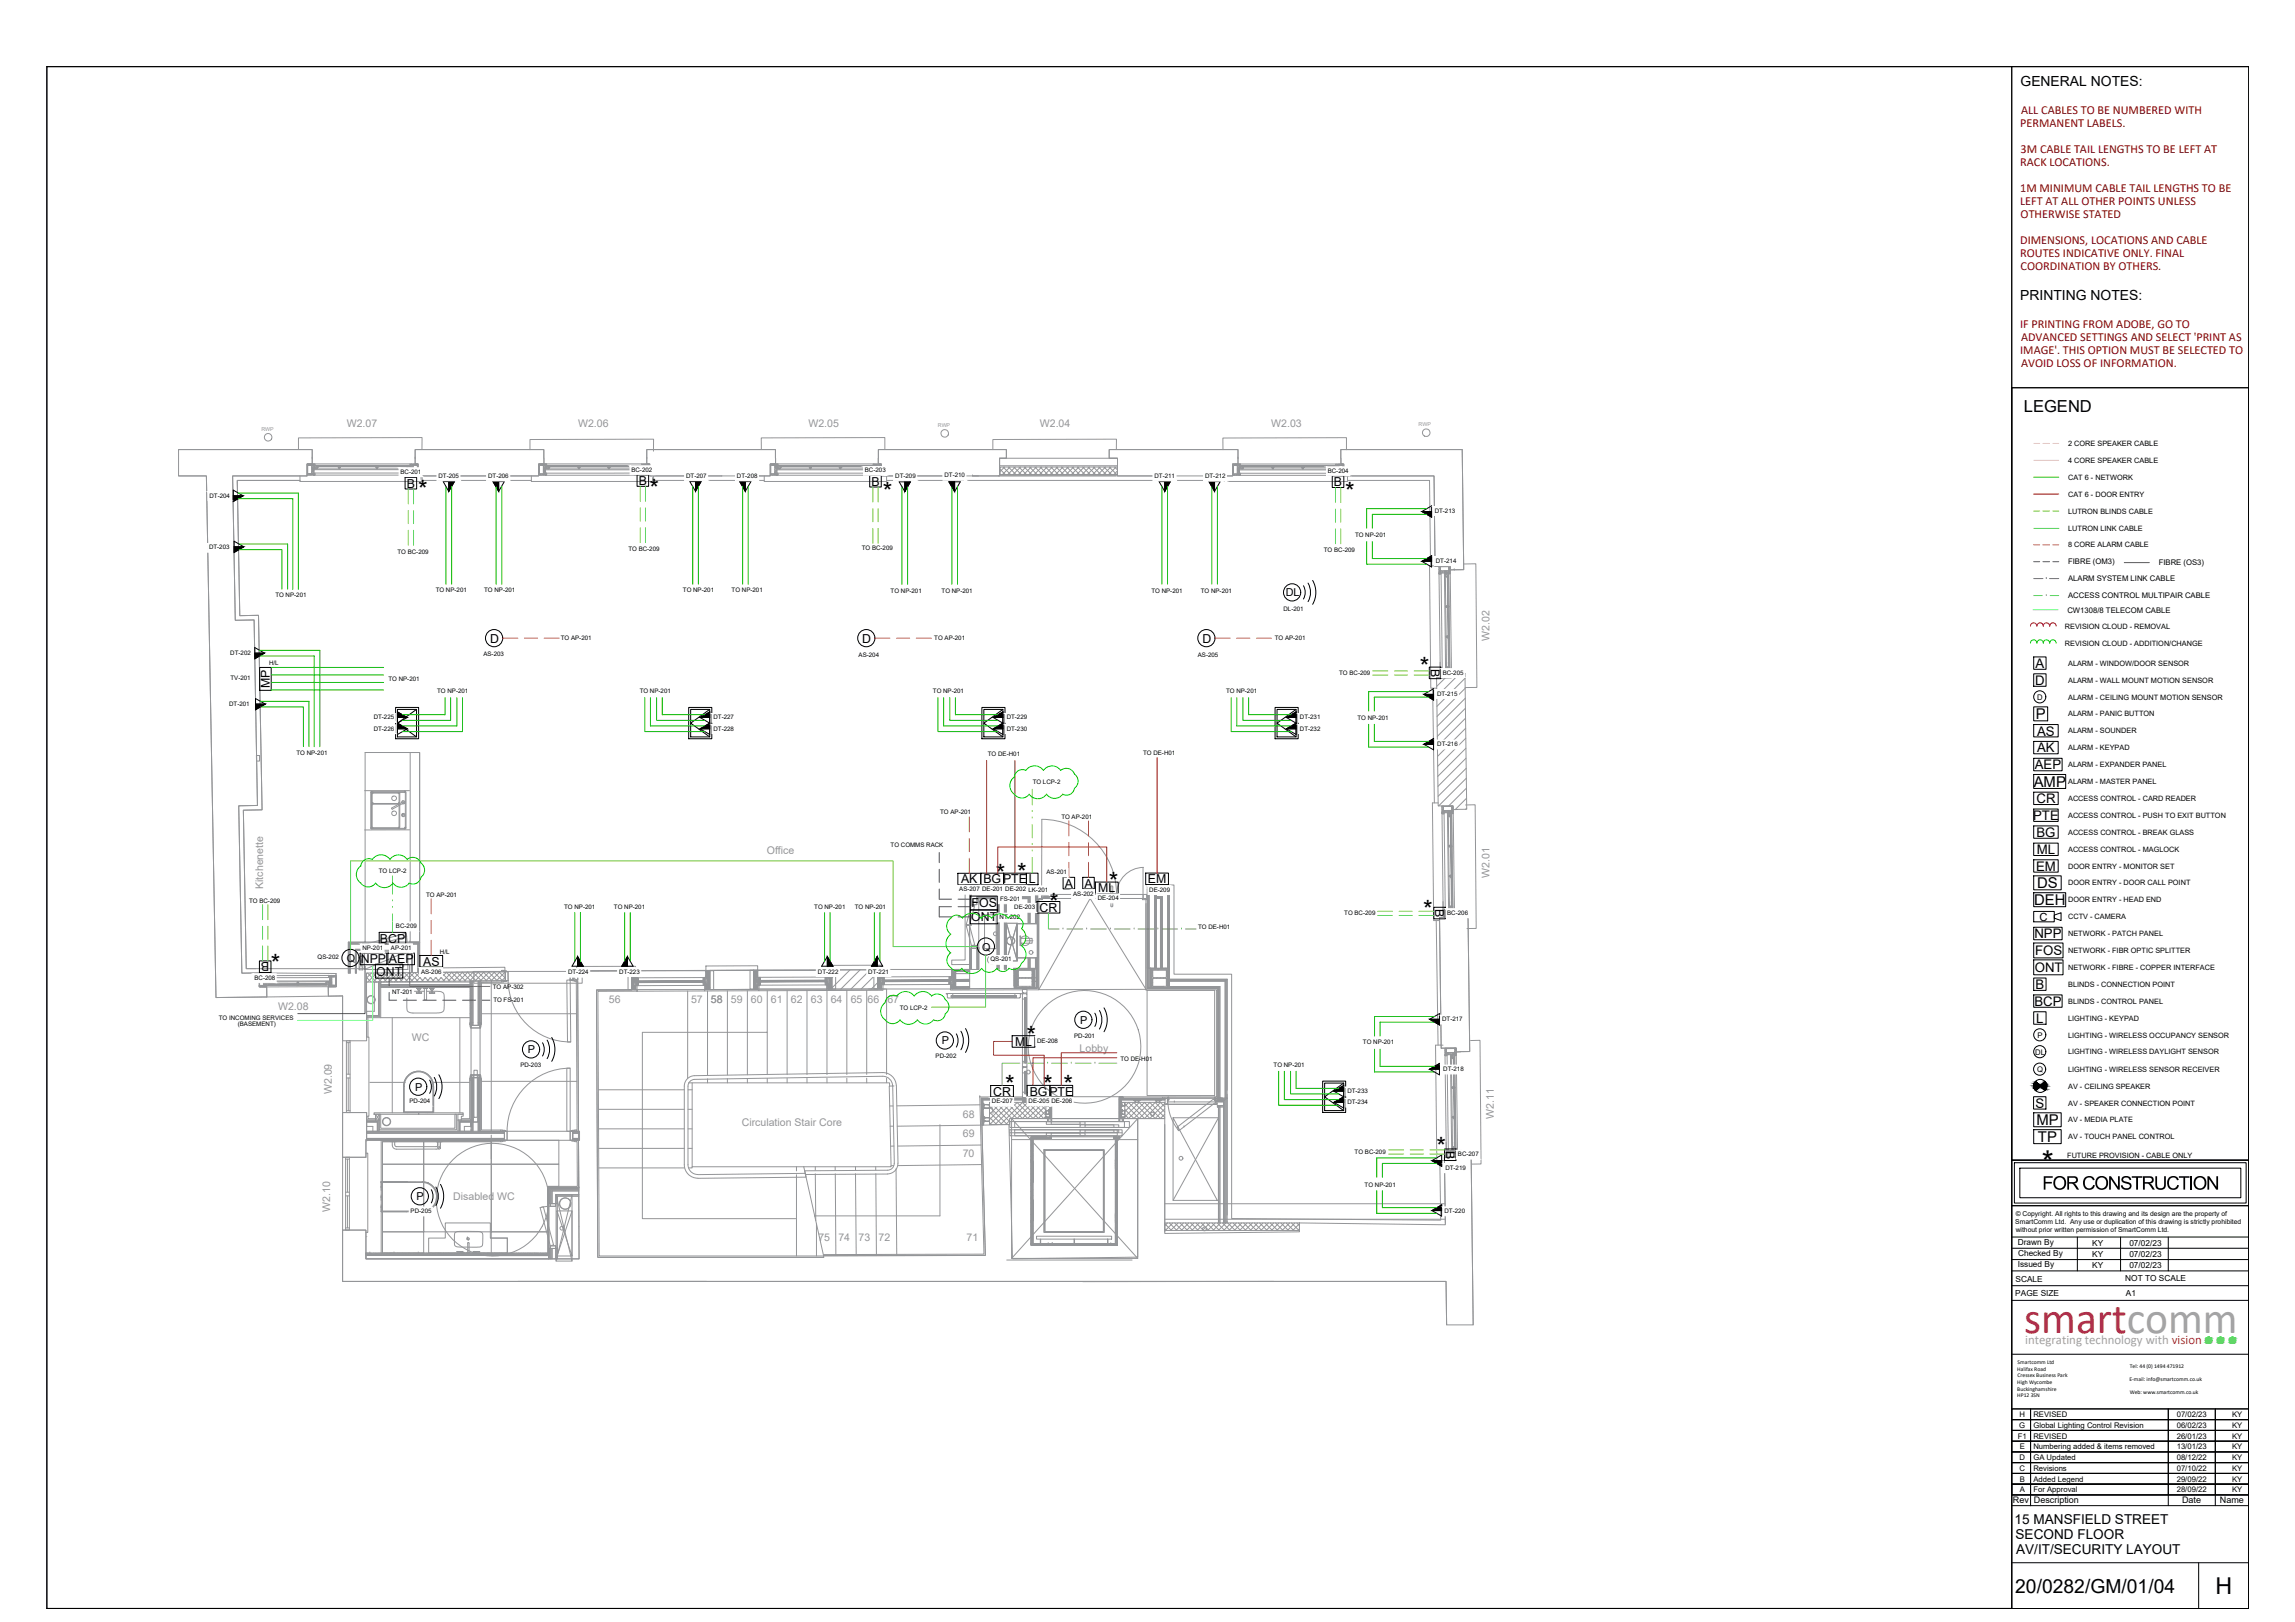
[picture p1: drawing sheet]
<svg xmlns="http://www.w3.org/2000/svg" width="841mm" height="594mm" viewBox="0 0 841 594" stroke-linecap="round" stroke-linejoin="round" font-family="sans-serif">
<defs><g id="words">
<text font-size="16" fill="#ce0f69" x="741.8" y="488.4">smartcomm</text>
<text font-size="11.3" x="748.2" y="429.6">*</text>
<g font-size="9">
<text x="153.2" y="182.5">*</text>
<text x="238" y="182.1">*</text>
<text x="323.5" y="183.2">*</text>
<text x="493" y="183.1">*</text>
<text x="520.3" y="247.4">*</text>
<text x="365" y="323">*</text>
<text x="372.7" y="322.8">*</text>
<text x="406.3" y="325.9">*</text>
<text x="384.5" y="333.7">*</text>
<text x="521.6" y="336.3">*</text>
<text x="99.3" y="356.2">*</text>
<text x="376.1" y="382.3">*</text>
<text x="368.3" y="400.2">*</text>
<text x="382.3" y="400.3">*</text>
<text x="389.7" y="400.3">*</text>
<text x="526.4" y="423.1">*</text>
</g>
<text font-size="8.5" x="811.9" y="583.8">H</text>
<text font-size="7.1" x="738.5" y="583.3">20/0282/GM/01/04</text>
<text font-size="6.9" x="748.4" y="435.7">FOR CONSTRUCTION</text>
<text font-size="6.1" x="741.7" y="150.8">LEGEND</text>
<g font-size="5.5">
<text x="746" y="263.4">P</text>
<text x="745.3" y="288.1">AMP</text>
<text x="746.5" y="325.3">DS</text>
<text x="745.4" y="331.5">DEH</text>
<text x="746.2" y="412.1">MP</text>
<text x="746.8" y="418.3">TP</text>
</g>
<g font-size="5.1">
<text x="740.4" y="31.7">GENERAL NOTES:</text>
<text x="740.3" y="109.9">PRINTING NOTES:</text>
</g>
<g font-size="5">
<text x="738.3" y="558.2">15 MANSFIELD STREET</text>
<text x="738.6" y="563.7">SECOND FLOOR</text>
<text x="738.8" y="569.2">AV/IT/SECURITY LAYOUT</text>
</g>
<g font-size="4.8">
<text x="745.9" y="244.6">A</text>
<text x="745.8" y="250.8">D</text>
<text x="746.5" y="269.4">AS</text>
<text x="746.5" y="275.6">AK</text>
<text x="745.6" y="281.8">AEP</text>
<text x="746.3" y="294.1">CR</text>
<text x="745.1" y="300.3">PTE</text>
<text x="746.3" y="306.5">BG</text>
<text x="746.4" y="312.8">ML</text>
<text x="746.2" y="318.9">EM</text>
<text x="745.5" y="343.6">NPP</text>
<text x="745.8" y="349.8">FOS</text>
<text x="745.6" y="356">ONT</text>
<text x="745.9" y="362.2">B</text>
<text x="745.5" y="368.4">BCP</text>
<text x="746.2" y="374.6">L</text>
<text x="745.9" y="405.7">S</text>
</g>
<text font-size="4.7" fill="#a5a39e" x="742.1" y="492.1">integrating technology with vision</text>
<g font-size="4.5" fill="#800000">
<text x="740.6" y="41.7">ALL CABLES TO BE NUMBERED WITH</text>
<text x="740.3" y="46.4">PERMANENT LABELS.</text>
<text x="740.5" y="56">3M CABLE TAIL LENGTHS TO BE LEFT AT</text>
<text x="740.3" y="60.7">RACK LOCATIONS.</text>
<text x="740.3" y="70.2">1M MINIMUM CABLE TAIL LENGTHS TO BE</text>
<text x="740.3" y="75">LEFT AT ALL OTHER POINTS UNLESS</text>
<text x="740.5" y="79.7">OTHERWISE STATED</text>
<text x="740.3" y="89.2">DIMENSIONS, LOCATIONS AND CABLE</text>
<text x="740.3" y="94">ROUTES INDICATIVE ONLY. FINAL</text>
<text x="740.5" y="98.7">COORDINATION BY OTHERS.</text>
<text x="740.3" y="120">IF PRINTING FROM ADOBE, GO TO</text>
<text x="740.6" y="124.7">ADVANCED SETTINGS AND SELECT 'PRINT AS</text>
<text x="740.3" y="129.5">IMAGE'. THIS OPTION MUST BE SELECTED TO</text>
<text x="740.6" y="134.3">AVOID LOSS OF INFORMATION.</text>
</g>
<g font-size="4.5">
<text x="149.1" y="178.6">B</text>
<text x="234.1" y="177.6">B</text>
<text x="319.3" y="177.9">B</text>
<text x="488.9" y="178">B</text>
<text x="179.6" y="235.4">D</text>
<text x="316" y="235.4">D</text>
<text x="440.7" y="235.4">D</text>
<text x="524.3" y="245" transform="rotate(90 524.3 245)">B</text>
<text x="98.9" y="252" transform="rotate(-90 98.9 252)">MP</text>
<text x="352.2" y="323.6">AK</text>
<text x="360.4" y="323.5">BGPTE</text>
<text x="377" y="323.6">L</text>
<text x="420.7" y="323.5">EM</text>
<text x="390.2" y="325.1">A</text>
<text x="397.4" y="325.1">A</text>
<text x="402.5" y="326.8">ML</text>
<text x="356.1" y="332.3">FOS</text>
<text x="380.9" y="333.9">CR</text>
<text x="525.9" y="332.9" transform="rotate(90 525.9 332.9)">B</text>
<text x="355.9" y="337.4">ONT</text>
<text x="139.2" y="345.2">BCP</text>
<text x="98.7" y="352.5" transform="rotate(180 98.7 352.5)">B</text>
<text x="132.2" y="352.9">NPP</text>
<text x="142.5" y="352.8">AEP</text>
<text x="155.1" y="353.7">AS</text>
<text x="137.9" y="357.3">ONT</text>
<text x="372" y="383.1">ML</text>
<text x="364" y="401.3">CR</text>
<text x="377.3" y="401.3">BGPTE</text>
<text x="529.8" y="421.5" transform="rotate(90 529.8 421.5)">B</text>
</g>
<text font-size="4.1" x="747.3" y="337.2">C</text>
<g font-size="4">
<text x="471.2" y="218.4">DL</text>
<text x="127.1" y="352.3">Q</text>
<text x="359.9" y="348.1">Q</text>
<text x="395.9" y="375">P</text>
<text x="345.1" y="382.6">P</text>
<text x="193.4" y="385.8">P</text>
<text x="152.1" y="399.5">P</text>
<text x="152.7" y="439.6">P</text>
</g>
<g font-size="3.9" fill="#939598">
<text x="127.1" y="156.3">W2.07</text>
<text x="211.9" y="156.3">W2.06</text>
<text x="296.2" y="156.3">W2.05</text>
<text x="381.1" y="156.3">W2.04</text>
<text x="465.9" y="156.3">W2.03</text>
<text x="545.8" y="234.8" transform="rotate(-90 545.8 234.8)">W2.02</text>
<text x="281" y="312.9">Office</text>
<text x="545.8" y="321.5" transform="rotate(-90 545.8 321.5)">W2.01</text>
<text x="96.5" y="325.6" transform="rotate(-90 96.5 325.6)">Kitchenette</text>
<text x="101.9" y="370.1">W2.08</text>
<text x="223.2" y="367.3">56</text>
<text x="253.2" y="367.3">57</text>
<text x="260.5" y="367.3">58</text>
<text x="267.8" y="367.3">59</text>
<text x="275.2" y="367.3">60</text>
<text x="282.5" y="367.3">61</text>
<text x="289.8" y="367.3">62</text>
<text x="297.1" y="367.3">63</text>
<text x="304.4" y="367.3">64</text>
<text x="311.8" y="367.3">65</text>
<text x="317.9" y="367.3">66</text>
<text x="325.2" y="367.3">67</text>
<text x="150.9" y="381.2">WC</text>
<text x="395.6" y="385.3">Lobby</text>
<text x="121.7" y="400.8" transform="rotate(-90 121.7 400.8)">W2.09</text>
<text x="271.8" y="412.3">Circulation Stair Core</text>
<text x="352.8" y="409.4">68</text>
<text x="547.5" y="409.9" transform="rotate(-90 547.5 409.9)">W2.11</text>
<text x="352.8" y="416.5">69</text>
<text x="352.8" y="423.9">70</text>
<text x="121" y="443.9" transform="rotate(-90 121 443.9)">W2.10</text>
<text x="166.1" y="439.7">Disabled WC</text>
<text x="299.9" y="454.6">75</text>
<text x="307.2" y="454.7">74</text>
<text x="314.6" y="454.7">73</text>
<text x="322" y="454.7">72</text>
<text x="354.2" y="454.7">71</text>
</g>
<g font-size="3.3">
<text x="737.6" y="550.5">Rev</text>
<text x="745.3" y="550.5">Description</text>
<text x="799.7" y="550.7">Date</text>
<text x="813.5" y="550.7">Name</text>
</g>
<g font-size="3">
<text x="739.5" y="455.9">Drawn By</text>
<text x="739.5" y="460.1">Checked By</text>
<text x="766.7" y="456.2">KY</text>
<text x="766.7" y="460.4">KY</text>
<text x="780.3" y="456.2">07/02/23</text>
<text x="780.3" y="460.4">07/02/23</text>
<text x="739.4" y="464.2">Issued By</text>
<text x="766.7" y="464.5">KY</text>
<text x="780.3" y="464.5">07/02/23</text>
<text x="738.6" y="469.4">SCALE</text>
<text x="778.8" y="469.3">NOT TO SCALE</text>
<text x="738.5" y="474.8">PAGE SIZE</text>
<text x="779" y="474.7">A1</text>
</g>
<g font-size="2.8">
<text x="757.9" y="206.7">FIBRE (OM3)</text>
<text x="791.1" y="207.1">FIBRE (OS3)</text>
<text x="757.9" y="212.9">ALARM SYSTEM LINK CABLE</text>
<text x="757.9" y="219.1">ACCESS CONTROL MULTIPAIR CABLE</text>
<text x="757.6" y="224.4">CW1308/8 TELECOM CABLE</text>
<text x="746.6" y="256.3">D</text>
<text x="746.7" y="380.1">P</text>
<text x="745.8" y="386.2">DL</text>
<text x="746.5" y="392.6">Q</text>
<text x="740.1" y="519">H</text>
<text x="745.1" y="519">REVISED</text>
<text x="797.7" y="519">07/02/23</text>
<text x="818" y="519">KY</text>
<text x="739.4" y="526.9">F1</text>
<text x="740" y="523">G</text>
<text x="745.1" y="526.9">REVISED</text>
<text x="745.1" y="523">Global Lighting Control Revision</text>
<text x="797.7" y="526.9">26/01/23</text>
<text x="797.7" y="523">06/02/23</text>
<text x="818" y="526.9">KY</text>
<text x="818" y="523">KY</text>
<text x="740.1" y="530.8">E</text>
<text x="745.1" y="530.8">Numbering added &amp; items removed</text>
<text x="797.7" y="530.8">13/01/23</text>
<text x="818" y="530.8">KY</text>
<text x="740.1" y="538.7">C</text>
<text x="740.1" y="534.8">D</text>
<text x="745.1" y="538.7">Revisions</text>
<text x="745.1" y="534.8">GA Updated</text>
<text x="797.7" y="538.7">07/10/22</text>
<text x="797.7" y="534.8">08/12/22</text>
<text x="818" y="538.7">KY</text>
<text x="818" y="534.8">KY</text>
<text x="740.1" y="542.7">B</text>
<text x="745.1" y="542.7">Added Legend</text>
<text x="797.7" y="542.7">29/09/22</text>
<text x="818" y="542.7">KY</text>
<text x="740.1" y="546.6">A</text>
<text x="745.1" y="546.6">For Approval</text>
<text x="797.7" y="546.6">28/09/22</text>
<text x="818" y="546.6">KY</text>
</g>
<g font-size="2.7">
<text x="757.9" y="163.4">2 CORE SPEAKER CABLE</text>
<text x="757.9" y="169.5">4 CORE SPEAKER CABLE</text>
<text x="757.9" y="175.8">CAT 6 - NETWORK</text>
<text x="757.9" y="181.9">CAT 6 - DOOR ENTRY</text>
<text x="757.9" y="188.1">LUTRON BLINDS CABLE</text>
<text x="757.9" y="194.5">LUTRON LINK CABLE</text>
<text x="757.9" y="200.5">8 CORE ALARM CABLE</text>
<text x="756.7" y="230.3">REVISION CLOUD - REMOVAL</text>
<text x="756.7" y="236.5">REVISION CLOUD - ADDITION/CHANGE</text>
<text x="757.9" y="243.9">ALARM - WINDOW/DOOR SENSOR</text>
<text x="757.9" y="250">ALARM - WALL MOUNT MOTION SENSOR</text>
<text x="757.9" y="256.2">ALARM - CEILING MOUNT MOTION SENSOR</text>
<text x="757.9" y="262.4">ALARM - PANIC BUTTON</text>
<text x="757.9" y="268.6">ALARM - SOUNDER</text>
<text x="757.9" y="274.8">ALARM - KEYPAD</text>
<text x="757.9" y="281">ALARM - EXPANDER PANEL</text>
<text x="757.9" y="287.2">ALARM - MASTER PANEL</text>
<text x="757.9" y="293.4">ACCESS CONTROL - CARD READER</text>
<text x="757.9" y="299.5">ACCESS CONTROL - PUSH TO EXIT BUTTON</text>
<text x="757.9" y="305.8">ACCESS CONTROL - BREAK GLASS</text>
<text x="757.9" y="311.9">ACCESS CONTROL - MAGLOCK</text>
<text x="757.9" y="318.1">DOOR ENTRY - MONITOR SET</text>
<text x="757.9" y="324.3">DOOR ENTRY - DOOR CALL POINT</text>
<text x="757.9" y="330.5">DOOR ENTRY - HEAD END</text>
<text x="757.9" y="336.7">CCTV - CAMERA</text>
<text x="757.9" y="342.9">NETWORK - PATCH PANEL</text>
<text x="757.9" y="349.1">NETWORK - FIBR OPTIC SPLITTER</text>
<text x="757.9" y="355.2">NETWORK - FIBRE - COPPER INTERFACE</text>
<text x="757.9" y="361.4">BLINDS - CONNECTION POINT</text>
<text x="757.9" y="367.7">BLINDS - CONTROL PANEL</text>
<text x="757.9" y="373.8">LIGHTING - KEYPAD</text>
<text x="757.9" y="380">LIGHTING - WIRELESS OCCUPANCY SENSOR</text>
<text x="757.9" y="386.2">LIGHTING - WIRELESS DAYLIGHT SENSOR</text>
<text x="757.8" y="392.5">LIGHTING - WIRELESS SENSOR RECEIVER</text>
<text x="757.9" y="398.7">AV - CEILING SPEAKER</text>
<text x="757.9" y="404.9">AV - SPEAKER CONNECTION POINT</text>
<text x="757.9" y="411.1">AV - MEDIA PLATE</text>
<text x="757.9" y="417.3">AV - TOUCH PANEL CONTROL</text>
<text x="757.5" y="424">FUTURE PROVISION - CABLE ONLY</text>
</g>
<g font-size="2.5">
<text x="738.5" y="448.3">SmartComm Ltd. Any use or duplication of this drawing is strictly prohibited</text>
<text x="738.7" y="445.3">© Copyright. All rights to this drawing and its design are the property of</text>
<text x="738.7" y="451.3">without prior written permission of SmartComm Ltd.</text>
</g>
<g font-size="2.3">
<text x="146.8" y="173.5">BC-201</text>
<text x="231.4" y="172.8">BC-202</text>
<text x="316.9" y="173">BC-203</text>
<text x="486.6" y="173.2">BC-204</text>
<text x="160.7" y="175">DT-205</text>
<text x="178.9" y="175.1">DT-206</text>
<text x="251.4" y="175">DT-207</text>
<text x="270.1" y="175">DT-208</text>
<text x="328.1" y="175">DT-209</text>
<text x="346.1" y="174.8">DT-210</text>
<text x="423.1" y="175.1">DT-211</text>
<text x="441.6" y="175.2">DT-212</text>
<text x="76.8" y="182.3">DT-204</text>
<text x="525.8" y="187.7">DT-213</text>
<text x="496.6" y="196.7">TO NP-201</text>
<text x="76.6" y="201.2">DT-203</text>
<text x="145.7" y="202.9">TO BC-209</text>
<text x="230.3" y="201.9">TO BC-209</text>
<text x="315.8" y="201.6">TO BC-209</text>
<text x="485.1" y="202">TO BC-209</text>
<text x="526.2" y="206.1">DT-214</text>
<text x="100.9" y="218.7">TO NP-201</text>
<text x="159.7" y="216.8">TO NP-201</text>
<text x="177.4" y="216.9">TO NP-201</text>
<text x="250.3" y="216.8">TO NP-201</text>
<text x="268.1" y="216.7">TO NP-201</text>
<text x="326.4" y="217.2">TO NP-201</text>
<text x="345" y="217">TO NP-201</text>
<text x="422" y="217.1">TO NP-201</text>
<text x="440" y="217.1">TO NP-201</text>
<text x="470.4" y="223.7">DL-201</text>
<text x="84.4" y="239.8">DT-202</text>
<text x="205.5" y="234.3">TO AP-201</text>
<text x="342.4" y="234.5">TO AP-201</text>
<text x="467.1" y="234.5">TO AP-201</text>
<text x="98.6" y="243.6">H/L</text>
<text x="177.2" y="240.4">AS-203</text>
<text x="314.6" y="240.5">AS-204</text>
<text x="438.9" y="240.7">AS-205</text>
<text x="84.5" y="249">TV-201</text>
<text x="142.4" y="249.4">TO NP-201</text>
<text x="490.8" y="247.3">TO BC-209</text>
<text x="528.7" y="247.1">BC-205</text>
<text x="160.2" y="253.9">TO NP-201</text>
<text x="234.4" y="253.9">TO NP-201</text>
<text x="341.9" y="253.9">TO NP-201</text>
<text x="449.3" y="253.9">TO NP-201</text>
<text x="526.6" y="254.7">DT-215</text>
<text x="84" y="258.5">DT-201</text>
<text x="136.9" y="263.5">DT-225</text>
<text x="261.5" y="263.5">DT-227</text>
<text x="368.9" y="263.5">DT-229</text>
<text x="476.4" y="263.5">DT-231</text>
<text x="497.4" y="263.8">TO NP-201</text>
<text x="136.9" y="267.6">DT-226</text>
<text x="261.5" y="267.6">DT-228</text>
<text x="368.9" y="267.6">DT-230</text>
<text x="476.4" y="267.6">DT-232</text>
<text x="526.7" y="273.2">DT-216</text>
<text x="108.6" y="276.5">TO NP-201</text>
<text x="362" y="277.1">TO DE-H01</text>
<text x="418.9" y="276.7">TO DE-H01</text>
<text x="378.4" y="287">TO LCP-2</text>
<text x="344.5" y="298.2">TO AP-201</text>
<text x="388.9" y="299.9">TO AP-201</text>
<text x="326.4" y="310.4">TO COMMS RACK</text>
<text x="138.8" y="319.8">TO LCP-2</text>
<text x="383.5" y="320.1">AS-201</text>
<text x="156.2" y="328.5">TO AP-201</text>
<text x="351.5" y="326.4">AS-207</text>
<text x="359.9" y="326.4">DE-201</text>
<text x="366.5" y="329.9">FS-201</text>
<text x="368.4" y="326.4">DE-202</text>
<text x="376.9" y="326.7">LK-201</text>
<text x="393.3" y="328">AS-202</text>
<text x="402.3" y="329.6">DE-204</text>
<text x="421.2" y="326.5">DE-209</text>
<text x="91.3" y="330.7">TO BC-209</text>
<text x="206.7" y="332.9">TO NP-201</text>
<text x="225" y="332.8">TO NP-201</text>
<text x="298.4" y="332.9">TO NP-201</text>
<text x="313.3" y="333.1">TO NP-201</text>
<text x="371.7" y="333">DE-203</text>
<text x="492.6" y="335.3">TO BC-209</text>
<text x="530.3" y="335">BC-206</text>
<text x="145.1" y="339.9">BC-209</text>
<text x="366.3" y="336.6">NT-202</text>
<text x="439.1" y="340.1">TO DE-H01</text>
<text x="132.8" y="347.9">NP-201</text>
<text x="143.3" y="347.9">AP-201</text>
<text x="116.4" y="351.4">QS-202</text>
<text x="161.2" y="349.4">H/L</text>
<text x="363" y="352.1">QS-201</text>
<text x="93.2" y="358.8">BC-208</text>
<text x="154.3" y="356.6">AS-206</text>
<text x="208.2" y="356.8">DT-224</text>
<text x="226.9" y="356.6">DT-223</text>
<text x="299.7" y="356.6">DT-222</text>
<text x="318.2" y="356.6">DT-221</text>
<text x="143.7" y="364.2">NT-201</text>
<text x="180.6" y="362.3">TO AP-302</text>
<text x="180.8" y="367.1">TO FS-201</text>
<text x="329.7" y="369.8">TO LCP-2</text>
<text x="80.2" y="373.5">TO INCOMING SERVICES</text>
<text x="87.2" y="375.9">(BASEMENT)</text>
<text x="528.5" y="374">DT-217</text>
<text x="380.1" y="381.9">DE-208</text>
<text x="393.6" y="380">PD-201</text>
<text x="499.5" y="382.3">TO NP-201</text>
<text x="342.8" y="387.4">PD-202</text>
<text x="410.6" y="388.6">TO DE-H01</text>
<text x="190.7" y="390.9">PD-203</text>
<text x="466.7" y="390.8">TO NP-201</text>
<text x="528.9" y="392.3">DT-218</text>
<text x="493.8" y="400.3">DT-233</text>
<text x="150.1" y="403.9">PD-204</text>
<text x="363.5" y="404.1">DE-207</text>
<text x="376.9" y="404">DE-205</text>
<text x="385.3" y="404">DE-206</text>
<text x="493.8" y="404.4">DT-234</text>
<text x="496.4" y="422.7">TO BC-209</text>
<text x="534.3" y="423.4">BC-207</text>
<text x="529.7" y="428.4">DT-219</text>
<text x="500.1" y="434.7">TO NP-201</text>
<text x="150.5" y="444.3">PD-205</text>
<text x="529.4" y="444.2">DT-220</text>
</g>
<g font-size="2.1">
<text x="739.3" y="502.1">Halifax Road</text>
<text x="739.4" y="499.6">Smartcomm Ltd</text>
<text x="780.5" y="500.9">Tel: 44 (0) 1494 471912</text>
<text x="739.3" y="507">High Wycombe</text>
<text x="739.3" y="509.5">Buckinghamshire</text>
<text x="739.3" y="504.5">Cressex Business Park</text>
<text x="780.3" y="505.7">E-mail: info@smartcomm.co.uk</text>
<text x="739.3" y="511.8">HP12 3SN</text>
<text x="780.4" y="510.6">Web: www.smartcomm.co.uk</text>
</g>
<g font-size="1.9" fill="#939598">
<text x="95.8" y="157.9">RWP</text>
<text x="343.7" y="156.4">RWP</text>
<text x="519.8" y="156.1">RWP</text>
</g>
</g></defs>
<!-- layer: SECOND-GA -->
<g fill="none" stroke="#939598" stroke-width=".37">
<path d="M65.4 174.3h10.2l3.5 191.1 18.7-.2M65.4 164.7h49v5.2h-1.9v4.4h-27.3l1 52.9 6.9-.1 1.2 67.9-6.8 .1 1.1 61.3 6.5-.1v5.2h2.6l.1 3.7M65.4 164.7h49v5.2h-1.9v4.4h-27.3l1 52.9 6.9-.1 1.2 67.9-6.8 .1 1.1 61.3 6.5-.1v5.2h2.6l.1 3.7-18.7 .2-3.5-191.1h-10.2zM109.4 164.7v-4.3l45.3-.1-.1 4.4M109.9 174.3v2h44.8v-2M112.6 170.5h.1M112.6 169.9h2.8v.6h-.9v-.3l-.3 .3h-1.6zM112.6 174h.1M112.6 173.5h1.6v.2l.8-.2v.5h-2.4zM112.6 170.3l.2 3.2zM112.6 170.1l.5 .4M112.6 173.7l.5 .3"/>
<path d="M112.8 169.9l.6 .6M113 173.5l.5 .5M113.2 169.9l.5 .6M113.4 173.5l.4 .5M113.5 169.9l.5 .6M113.7 173.5l.4 .5M113.9 169.9l.3 .4M113.9 173.5l.9 .5M114.2 169.9h36.1l1.2 .8M114.2 173.1h.1M114.2 170.3h.1M114.2 170.2l.8 .3v3h-.5v.2h-.3z"/>
<path d="M114.2 172.5l.8 .5M114.2 173.4l.8 .4M114.2 171.3l.2 .1M114.2 171.5l.8 .9M114.2 172.1l.8 .6M114.2 171l.8 .4M114.2 173.1l1.2 .6M114.2 170.3l.3 .1M114.2 170.6l.8 .4M114.4 167.8h.1M114.4 169.9l1 .6h34.9M114.4 171.4l.6 .2"/>
<path d="M114.4 171.4l.6 .8M114.5 170.4l.5 .3M115 169.9l.4 .2M115 174h35.7M115 171.8l-.3-.2 .3 .4h35.7M115 173.8h.1M115.1 173.9l-.1-.6h.4l-.1 .7M115.1 173.9l.3 .1zM115.2 170.8l1 .9h33.3M115.2 171.4l.3 .3M115.2 171.1l.6 .6M115.2 171.6l.1 .1"/>
<path d="M115.4 173.3h34.9M115.6 170.5v.1M115.6 170.6l.8 .8M116 170.5l.3 .3M116.1 170.8l33.4 .2zM116.2 171.6l.3-.4-.4-.2 .4-.2-.2-.3h-1.1v1.2l1-.1M116.3 170.5h33.1M123.9 171.2l.2 .2M124 171.2l.2-.7h.3l.2 .7M124.1 171l.4 .6M124.1 170.6l.6 .6-.1 .2M124.1 171.4l.2 .2"/>
<path d="M124.3 171.6h.1M124.4 170.5l.2 .2M124.5 171.4l-.1 .2M137.8 171.2l.3 .4M137.9 171.3h.1M137.9 171.3l.3 .4M138 171l.4 .4M138 170.5l.3 .4M138.1 171.6h.1M138.4 171.4l-.2 .2M138.5 171v.1M138.5 171.2l-.1 .2"/>
<path d="M138.5 171l-.2-.5h-.3l-.2 .7M138.5 171v.2M147.5 170.8h2l-2 .2M147.5 174h3.2M149.3 171l.4 .7M149.3 170.7l.2 .1M149.5 171.6l-.4-.4 .4-.2-.3-.2 .2-.3h1.1v1.2l-1-.1M149.5 170.9l.6 .8M149.6 170.5l.8 1.2M149.8 170.5l.7 .9M150.1 170.5l.4 .4M150.3 169.9h2.8v.6h-1.6v-.3l-.3 .3h-.9z"/>
<path d="M150.3 173.3v.7l.2-.1M150.3 173.3h.4l-.2 .6M150.3 170.4l.1 .1M150.3 173.7l.1 .3M150.3 173.5l.3 .3M150.4 173.3l1.4 .7M150.4 170.5l.1 .1M150.5 170.6h.1M150.6 173.8h.1M150.7 173.5h.5v.2l.3-.2h1.6v.5h-2.4zM150.7 170.5l.8-.3v3.5l-.8-.2zM150.7 171.3v.1"/>
<path d="M150.7 173.1l1.6 .9M150.7 172.2l.8 .5M150.7 173.8l.4 .2M150.7 171.6l.8 .9M150.7 172.6l.8 .5M150.7 171l.8 .4M150.7 173.5h.1M150.7 170.7l.8 .4M150.7 171.4l.8 .2M150.7 171.4l.8 .8M150.8 169.9l1 .6M151.4 169.9l.9 .6"/>
<path d="M151.5 172.2h.1M151.5 171.9l-.5-.3 .5 .4M151.9 169.9l.7 .6M152.1 173.5l.5 .5M152.1 167.8v-3.1h47.2v5.2h-1.9v4.4h-13.1M152.1 167.8h.1M152.1 167.8v2.1h1.1v4.4h26M152.3 169.9l.6 .6M152.5 173.5l.5 .5M152.6 169.9l.5 .5M152.8 173.5l.3 .3M152.9 170.3l.2 3.2z"/>
<path d="M153 169.9l.1 .1M154.3 174.7v.9M154.7 176h40M179.2 174.3h-26v-4.4h-1.1v-5.2h47.2v5.2h-1.9v4.4h-13.1M179.2 174.3h5.1M194.2 164.7v-3.7l45.3-.1v4.4M194.7 174.3v2h44.8v-2M197.5 169.9h2.8v.6h-.9v-.3l-.3 .3h-1.6zM197.5 173.5h1.6v.2l.8-.2v.6h-2.4zM197.5 170.3l.1 3.2zM197.5 170.1l.4 .4M197.5 170.4l.1 .1"/>
<path d="M197.5 173.7l.2 .4M197.6 173.5l.4 .6M197.8 169.9l.7 .6M197.8 173.5l.9 .6M198.2 173.5l1.1 .6M198.3 169.9l1.6 1.1M198.9 169.9l1 .6M199 173.5l.8 .6M199 169.9h36.2M199.1 170.3l.8 .2v3l-.5 .2h-.3zM199.1 173.2l1.1 .9M199.1 171.7l.4 .8"/>
<path d="M199.1 172.5l.8 .6M199.1 172v.2M199.1 171.5l.8 1.3M199.1 171.1l.8 1.1M199.1 170.8l.8 .7M199.1 172.8l1.2 .9M199.1 172.3l.4 .2M199.5 169.9l.6 .6M199.5 172.5l.2 .2M199.9 169.9l.4 .5M199.9 174.1h35.7M199.9 172.1h35.7"/>
<path d="M200 173.9h.3v-.6h-.4l.2 .6M200.1 170.7l.6 1M200.1 171.1l.3 .6M200.1 173.3l.2 .2M200.2 170.5l.8 1.2M200.2 169.9l.1 .2M200.3 170.5h34.9M200.5 170.5l.9 .7-.3 .5h-1v-1.2h1.1l.2 .3-.4 .3 .5 .1M200.8 170.5v.1M200.8 170.6l.5 .2M200.9 171.3l.4 .1M201 170.9l33.3 .1z"/>
<path d="M201.1 171.7h33.3M201.1 171.4l.1 .2M201.2 170.5h33.1l1.1 .6M211.9 171.1l.3 .6M211.9 170.8h.1M212 171.4l.1 .2M212 170.6l.5 .2M212 170.9l.5 .3M212.1 171.6h.1M212.2 171.4l.1 .2M212.4 171.4l-.2 .2M212.5 171.2l-.4 .1"/>
<path d="M212.5 171.2l-.2-.7h-.3l-.1 1M222.7 171.2l.4 .4M222.8 171.2l.2-.7h.3l.1 .9M222.8 171.1l.2 .5M222.8 170.8h.1M223 170.6l.5 .5M223 171l.3 .6M223.1 171.6h.1M223.1 171.7h.1M223.1 170.5v.1M223.1 170.6l.3 .1M223.3 171.3l.1 .1"/>
<path d="M223.3 171.4l-.1 .2M232.4 170.9h1.9l-1.9 .1M232.4 174.1h3.2M234 171.2l.4 .4M234 171.2l.5-.1-.4-.3 .2-.3h1.1v1.2l-1-.1M234.2 170.7l.1 .1M234.2 171.1l.4 .6M234.5 171.3l.9 .4M234.5 171l.9 .5M234.6 171.4l.2 .3M235 171.7l-.1-.1 .3 .1M235 170.5l.4 .3"/>
<path d="M235.2 169.9h2.8v.6h-1.7v-.3l-.2 .3h-.9zM235.2 173.3h-34.9M235.2 173.3v.7l.2-.1M235.2 173.3h.4v.5h-.4M235.2 170.2l1.1 .9M235.2 173.4l.9 .7M235.2 169.9l1.1 .7M235.6 173.5h.5v.2l.2-.2h1.7v.6h-2.4zM235.6 172.2h.1M235.6 171.8h.1M235.6 170.5l.7-.2v3.4l-.7-.2zM235.6 171.2l.7 1.2"/>
<path d="M235.6 172.9l.7 .5M235.6 173.2l.9 .9M235.6 174l.1 .1M235.6 172.6l.7 .6M235.6 171.8l.3 .7M235.6 171.5l.7 1.4M235.6 170.8l.7 .9M235.6 172.4l.3 .1M235.8 169.9l.7 .6M235.9 172.5l.1 .2M236.2 169.9l.5 .6M236.4 173.5l.4 .6"/>
<path d="M236.5 169.9l.5 .6M236.7 173.5l.4 .6M236.9 169.9l.7 .6M237 173.5l.8 .6M237 167.8v2.1h1.1v4.4h26.4M237 167.8h.1M237 167.8v-3.1h47.2v5.2h-1.9v4.4h-10.1M237.4 173.5l.6 .3M237.4 169.9l.6 .4M237.8 170.3l.2 3.2zM239.1 174.9v1.3M239.5 176h40.6"/>
<path d="M264.5 174.3h-26.4v-4.4h-1.1v-5.2h47.2v5.2h-1.9v4.4h-10.1M264.5 174.3h7.7M279 164.7v-4.3l45.3-.1v4.4M280.1 174.3v2h44.8v-2M282.3 169.9h2.8v.6h-.9v-.3l-.3 .3h-1.6zM282.3 173.5h1.6v.2l.8-.2v.6h-2.4zM282.3 170.3l.2 3.2zM282.3 170l.9 .5M282.3 170.5h.1M282.3 173.9l.2 .2M282.3 173.6l.9 .5M282.8 169.9l.9 .6"/>
<path d="M282.8 173.5l.9 .6M283.3 169.9l1.4 1.5M283.5 173.5l.5 .6M283.7 169.9l1 1M283.8 169.9h36.2M283.9 170.7l.8 1.4h35.7M283.9 173.5h.1M283.9 170.3l.8 .2v3h-.5v.2h-.3zM283.9 173l1.2 .9M283.9 173.2l.7 .9M283.9 172.5l1.2 1.1M283.9 171.8l.8 1.2"/>
<path d="M283.9 171.1l.8 1.4M283.9 173.5l.2 .2M284 169.9l.7 .7M284.2 173.7l.1 .4M284.4 169.9l.7 .6 34.9-.1M284.7 174.1h35.7M284.8 171.4l1.1 .3h33.3M284.8 171l1.2 .6M284.8 170.7l1.3 .7M284.8 171.7h.1M284.9 171.4l.2 .3M285 169.9l.1 .1"/>
<path d="M285 174l.1-.7h-.4l.3 .8M285.1 173.3h34.9M285.3 171.7l-.1-.1 .3 .1M285.3 170.5l.6 .3M285.8 170.9l33.3 .1zM286 170.5h33.1l1.1 1.2M286.2 171.1h.1M286.2 171.1h-.4l.4-.3-.2-.3h-1.2v1.2h1.1l.2-.2M286.2 171.1l-.2 .4M296.6 171.2l.1 .3M296.6 171.2l.2-.7h.3l.2 .7-.3 .5M296.7 170.7l.5 .2"/>
<path d="M296.8 171.1l.5 .2M297.1 171.6l-.4-.2 .2 .2M297.1 171.6h.1M307.5 171.2l.2 .3M307.6 171.2l.6 .3 .1-.3M307.6 171.2l.2-.7h.3l.2 .7M307.7 171.5l.2 .1M307.7 171.4l.2 .2M307.7 170.6l.5 .2M307.8 171l.5 .2M307.9 171.7h.1M308.1 171.4l-.1 .2"/>
<path d="M317.2 170.9h1.9l-1.9 .1M317.2 174.1h3.2M318.9 171.3l.7 .4M319.1 171.6l.2 .1M319.1 170.5h1.1v1.2l-1.2-.1-.2-.5h.5l-.4-.3zM319.1 171.1l.8 .6M319.7 170.5l.5 .6M319.9 173.9l.2 .1M320 169.9h2.8v.6h-1.6v-.3l-.3 .3h-.9zM320 173.3v.6M320 173.3h.4v.5l-.3 .3M320 170.1l.3 .4"/>
<path d="M320 173.6l.3 .3M320.1 173.3l.6 .8M320.1 169.9l1.1 1.1M320.1 170.5l.1 .2M320.3 173.3l.7 .8M320.4 173.5h.5v.2l1.9-.2v.6h-2.4zM320.4 170.5l.8-.2v3.4l-.8-.2zM320.4 172.7l.8 .8M320.4 170.8l.8 1.4M320.4 171.2v.1M320.4 169.9l.8 .8M320.4 174v.1"/>
<path d="M320.4 173l.6 .7M320.4 170.5l.8 1.1M320.4 172l.8 1.1M320.4 171.3l.8 1.3M320.7 169.9l.8 .6M321.1 173.7l.5 .4M321.1 171.3h.1M321.3 173.5l1.1 .6M321.3 169.9l1 .6M321.9 169.9l.9 .5M321.9 173.5l.9 .6M322.5 169.9l.3 .2"/>
<path d="M322.6 170.3l.2 3.2zM322.7 173.5l.1 .1M324.9 176h123.7M347.7 174.3h10.9M353.6 174.3h.1M353.6 174.3h-30.6v-4.4h-1.2l.1-5.2h46.9v3.1h-2.5v6.5h-9.9M356.4 174.3h.1M365.7 174.3h43.8M366.3 167.8h43.2v2.8h-43.2zM366.5 171.1h43v2.7h-43zM366.5 171.9l1.9 1.9M367.6 171.1l2.8 2.7"/>
<path d="M368.2 171.1l-1.7 1.6M369.6 171.1l2.7 2.7M370.1 171.1l-2.7 2.7M371.5 171.1l2.8 2.7M372.1 171.1l-2.8 2.7M373.4 171.1l2.8 2.7M374 171.1l-2.8 2.7M375.4 171.1l2.7 2.7M375.9 171.1l-2.7 2.7M377.3 171.1l2.8 2.7M377.9 171.1l-2.8 2.7M379.3 171.1l2.7 2.7"/>
<path d="M379.8 171.1l-2.8 2.7M381.2 171.1l2.7 2.7M381.7 171.1l-2.7 2.7M383.1 171.1l2.8 2.7M383.7 171.1l-2.8 2.7M385.1 171.1l2.7 2.7M385.6 171.1l-2.7 2.7M387 171.1l2.8 2.7M387.6 171.1l-2.8 2.7M389 171.1l2.7 2.7M389.5 171.1l-2.7 2.7M390.9 171.1l2.8 2.7"/>
<path d="M391.5 171.1l-2.8 2.7M392.9 171.1l2.7 2.7M393.4 171.1l-2.7 2.7M394.8 171.1l2.8 2.7M395.4 171.1l-2.8 2.7M396.8 171.1l2.7 2.7M397.3 171.1l-2.7 2.7M398.7 171.1l2.8 2.7M399.3 171.1l-2.8 2.7M400.7 171.1l2.7 2.7M401.2 171.1l-2.7 2.7M402.6 171.1l2.8 2.7"/>
<path d="M403.2 171.1l-2.8 2.7M404.6 171.1l2.7 2.7M405.1 171.1l-2.7 2.7M406.5 171.1l2.8 2.7M407.1 171.1l-2.8 2.7M408.5 171.1l1 1M409 171.1l-2.7 2.7M409.1 164.7v-3.8l-45.3 .1v3.7M409.5 172.5l-1.3 1.3M430.1 174.3h-20.6v-6.5h-3v-3.1h47.2v5.3h-2v4.3h-9.7M430.1 174.3h11.9M448.2 164.7l-.1-4.3 45.3-.1v4.4"/>
<path d="M448.6 174.3v2h45.2v-2M451.8 170h2.8v.5h-.9v-.2l-.3 .2h-1.6zM451.8 173.6h1.6v.2l.8-.2v.5h-2.4zM451.8 170.3l.1 3.3zM451.8 174.1h.1M451.8 170l.5 .5M451.8 170.3l.2 .2M451.8 173.6l.3 .5M452 173.6l.4 .5M452.2 170l.8 .5M452.2 173.6l.9 .5M452.5 174.1h.1"/>
<path d="M452.7 173.6l1.1 .5M452.7 170l.9 .4M453.3 170h36.1M453.4 170l.9 .5M453.4 173.6h.1M453.4 170.3l.8 .2v3.1h-.6v.2h-.2zM453.4 173.1l1.2 .8v-.6h-.4M453.4 171.6l.5 .9M453.4 173.6l.8 .5M453.4 172.5l.8 .5M453.4 171.9l.2 .3-.2-.1M453.4 171.4l.8 1.2"/>
<path d="M453.4 171.1l.8 .9M453.4 170.8l.8 .5M453.4 172.8l.8 .5M453.4 172.3l.5 .2M453.7 167.8v-3.1h-47.2v3.1h3v6.5h20.6M453.7 167.8h.1M453.7 167.8v2.2h-2v4.3h-9.7M453.7 170.5l.5 .4M453.8 174.1h.1M453.9 172.5l.2 .2M453.9 170l.6 .5M454.2 174.1h.1"/>
<path d="M454.2 174.1h35.6M454.2 173.3v.6h.4M454.3 173.3l.3 .3M454.3 170l.3 .3M454.3 170.6l.8 1.2M454.3 171l.6 .8M454.3 171.6l.1 .2M454.6 173.3h.1M454.6 170h.1M454.6 170.5h34.8M454.6 173.3h34.8M454.6 170.6l.8 1.1"/>
<path d="M454.9 170.6l.4 .4M455.2 170.6l.4 .2M455.3 171.3l.3 .1M455.3 171h.1M455.3 170.9l33.3 .2zM455.4 171.8h33.3M455.5 170.6h33.1M455.5 171.4v.2M455.5 171.1l.2 .1M455.7 171.1h-.4l.4-.2-.2-.3h-1.2v1.2l1.1-.1M455.7 171.1l-.4 .6M466.1 171.1l.3 .5"/>
<path d="M466.1 171.1h.2v-.5h.3l.2 .5M466.2 170.8l.6 .3M466.2 171.1l.3 .6M466.4 171.7h.1M466.4 170.6l.3 .2M466.5 171.3l.2 .1M466.6 171.4l.1 .1M466.7 171.5l-.2 .1M466.8 171.3l-.1 .2M466.8 171.1v.2M477.2 170.8l.4 .7v-.9h-.3l-.3 .7 .3 .5 .3-.3M477.2 171.1l.3 .7"/>
<path d="M477.3 170.6l.3 .3M477.5 170.6h.1M477.7 171.3h.1M486.7 170.9h1.9l-1.9 .2M486.7 174.1h3.1M488.3 171.1l.4 .6M488.3 171.1h.4l-.3-.2 .2-.3h1.1v1.2l-1-.1M488.3 171.1l.3 .6M488.4 170.8v.1M488.5 170.7l1.2 .7M488.6 171.1l.3 .7M488.7 170.6l1 .5"/>
<path d="M488.9 171.3l.8 .3M489 171.4l.2 .4M489.4 171.8l-.1-.2 .3 .2M489.4 170h2.8v.5h-1.6v-.2l-.2 .2h-1zM489.4 173.3v.6M489.4 173.3h.4v.6h-.4M489.4 170.6l.3 .1M489.4 170.2l1.2 .8M489.4 173.7l.7 .4M489.4 173.4l1.1 .7M489.7 170l.9 .5M489.8 173.6h.6v.2l.2-.2h1.6v.5h-2.4z"/>
<path d="M489.8 170.5l.8-.2v3.5l-.8-.2zM489.8 172l.2 .2-35.8-.1M489.8 170.8l.8 .7M489.8 172.5l.8 .5M489.8 172.8l.8 .5M489.8 173.2l1.2 .9M489.8 171.7l.4 .8M489.8 171.5l.8 1.2M489.8 171.1l.4 .3 .4 .8M489.8 172.3l.4 .2M490.2 172.5l.2 .2M490.3 170l.6 .5"/>
<path d="M490.6 170l.5 .5M490.8 173.6l.4 .5M490.9 170l.5 .5M491.1 173.6l.4 .5M491.3 170l.8 .5M491.3 164.7h44.5l.6 43.9-5 .1v-1.3h-5.5l-.4-33.1h-33.1v-4.3h-1zM491.4 173.6l.8 .5M491.6 174.1h.1M491.9 170l.3 .2M491.9 173.6l.3 .2M492.1 170.3l.1 3.3zM493.8 176h30.1l.3 31.2"/>
<path d="M525.9 207.2l-2 .1 .4 44.8 2.2-.1M527.3 207.4h.5l.1 1.7-.3 .2h.3v.6h-.6zM527.3 208.5l.3 .6M527.3 207.6l.6 1.2M527.3 210l.8-.1v.4zM527.3 209.9l.5 35.9M527.3 209.7l.2 .2M527.3 209.5l.8 .7M527.3 209.2l.8 .7M527.3 210l.2 .3M527.5 207.4l.3 .8M527.5 210l.3 .3"/>
<path d="M527.7 209.1l3.4-.1v.2h-.2v.6l-3 .1zM527.7 209.1l1.2 .8M527.8 207.4v.2M527.8 207.4l3.3 .1zM528.1 210.3l.4 35.1M528.2 209.1l1.3 .7M528.8 209.1l1.1 .7M529.3 209.8l.4 36M529.3 209l.9 .8M529.6 210h1.2v1.1l-.3 .2-.2-.4-.1 .5-.5-.4zM529.7 211l.4 33.6 .2-.2 1 1.2M529.7 210.4l.4 .9"/>
<path d="M529.7 210l.6 .9M529.7 209l.8 .8M530 209l.9 .8M530 210l.7 1.2M530.3 210l.5 .8M530.4 210.9l.5 33.6zM530.4 209l1 .7M530.6 210l.2 .2M530.8 210.4v.1M530.8 211.1l.5 33.4M530.9 210.2l.5 35.1M530.9 208.6l.5 .3 .5 36.4"/>
<path d="M530.9 207.4h.5v2.8h-.5v-.9h.2l-.2-.3zM530.9 209l.5 .4M530.9 207.7v.1M530.9 208.1l.5 .6M530.9 210.2h.1M530.9 207.4l.5 .3M530.9 209.8l.5 .3M530.9 207.8l.5 .1M530.9 207.8l.5 .6M531.4 208l-.2-.1 .2 .4M532.9 208.7h.1M536.4 206.6l4.4-.1 .4 45.3h-4.3"/>
<path d="M529.8 222.2l.2 .2zM529.9 222.1l.4-.3 .7 .2v.3l-.5 .2M530 222.4l.5 .1M530.1 233l.5-.1v.2h.5v.3l-.7 .2-.5-.3zM530.2 233l.3 .6M530.2 221.9l.3 .5M530.4 232.9l.3 .5M530.5 221.8v.1M530.6 222l.2 .4M530.8 233.1l.2 .4M530.8 221.9l.2 .3M531 233l.1 .2"/>
<path d="M525 252.1l.6 42M527.8 245.8h.5v.6l-.2 .2h.2v1.6h-.5zM527.8 245.6l.1 .1M527.8 242.6v3.2M527.8 245.5l.1 .2M527.8 246.3l.3 .2M527.8 246.7l.5 .9M527.8 246l1.1 .6M527.8 247.2l.5 .8M527.8 247.8l.4 .4M528 246.7l.3 .2M528 245.8h.1"/>
<path d="M528 245.8l1.5 .8M528.1 246.9l.2 .4M528.1 246.5l.2 .2M528.2 245.4l.4 .2M528.3 245.8l3.1-.1 .2 .8-3.5 .1zM528.3 248.1l3.3 .1zM528.5 245.4l-.7 .1M528.5 245.4l.1 .4-.7-.1M528.8 245.8l1.1 .8M529.5 245.8h.1M529.5 245.8l.8 .8M529.7 248.3l-3.2 3.1"/>
<path d="M529.8 245.8l.7 .8M530.1 245.5l.1 .1M530.1 244.8l.5 .8M530.1 245.8l.8 .7M530.3 245.8l1.6 .9M530.5 244.3l.8 1M530.6 244.2l-.3 .2M530.6 244.2l.2 .4 .2-.3 .3 .2v1.1h-1.2l.1-1M530.8 245.8h.1M530.8 242.6v1.9l.1-1.9M530.8 245.8l1.1 .5M531 244.6l.3 .2"/>
<path d="M531 244.3l.3 .3M531.4 245.3h.5v2.9h-.5v-1.7l.2-.2h-.2zM531.4 247.1l.5 .6-.5-.4M531.4 247l.5 .4M531.4 247.5l.5 .4M531.4 245.6l.5 .3M531.4 246.7l.5 .3M531.4 247.8l.5 .3M531.4 248.1l.2 .1M531.5 245.3l.4 .3M531.9 247h.1M531.9 246.8l5-.1 .6 49.7-5 .1v-1.4l-5.5 .1-.6-46.9 5.5-.1"/>
<path d="M534.8 246.8l-8.3 8.3M536.9 246.7l-5 .1v1.4l-5.5 .1M536.9 248.4l-10.3 10.3M536.9 252.1l-10.3 10.3M537 255.7l-10.3 10.4M537 259.4l-10.3 10.3M94 276.7h1.1v2.1h-1.1zM133.8 275.6h20v69.5h-20zM150.3 275.6h3.5v69.5h-3.5zM537.1 263l-10.4 10.4M537.1 266.7l-10.3 10.4M537.2 270.4l-10.4 10.3"/>
<path d="M537.2 274.1l-10.3 10.3M537.2 277.7l-10.2 10.3M133.6 289.6h16.5M135.9 290.4v12.8M136 290.1h.1M136.1 290.4v12.8M136.1 290.2v.2M136.2 290.3h.1M136.3 290.2h-.2M136.3 290.2h.1M136.3 290.2h12M136.4 294.7l9.8-.1v8.5h-9.7z"/>
<path d="M136.4 294.2l.3 .1M136.5 290.6h.1M136.5 294.2h.1M136.5 290.6v3.6M136.7 290.4l-.3 .1M136.7 290.5h.1M136.7 294.3h.1M136.7 290.5h9.3M145.9 290.4l.3 .4-.1 3.4M146 290.2l.5 .5M146.1 294.2l-9.4 .1M146.2 294.2h.1"/>
<path d="M146.2 290.6h.1M146.5 290.6l-.2 12.6M147.4 294.4h.1M147.5 293.3l-.4 .6M147.6 293.4h.1M147.6 293.7l.3 .1v.3M147.6 293.3l.7 .3M147.6 293.7l-4.1 2.3 .2 .4 4.2-2.3M148.2 294.3l-.8 .1M148.2 294.3h.1M148.3 290l.4 .4M148.3 290.2h.1"/>
<path d="M148.3 290h-12l-.5 .4M148.3 290h.1M148.3 293.6l-.1 .7M148.4 290.3h.1M148.5 290.2v.2M148.5 290.4v12.8M148.7 290.1h.1M148.8 290.4v12.8M527 294.1h-2.1l.5 43.1h2.1M528.4 295.5h.1M528.4 295.3h.5l-.2 1.8h.3v.6h-.6zM528.4 295.5l.5 .3"/>
<path d="M528.4 295.9l.5 .2M528.4 296.3l.5 .3M528.4 296.7l.8 .4 .4 .6M528.4 297.9l.1 .2M528.4 297.7l.5 35.7M528.4 297.3l.7 .8-.5-.4M528.4 297.4l.2 .3M528.4 297.2l.7 .4M528.4 297.6l.1 .1M528.4 297l.9 .7M528.4 297.9l.2 .2M528.5 297.8l-.1 .1"/>
<path d="M528.6 298.1h.6v-.4h-.6l.3 .4M528.6 295.3l.3 .2M528.8 296.9l3.4-.1v.3h-.2v.5l-3 .1zM528.8 295.3h.1M528.9 295.3h3.3zM529.1 297.6v.1M529.1 297.7l.1 .1M529.2 298.1l.4 34.9M529.4 296.9l.6 .8M529.9 296.9l.5 .8M530.3 296.9l.3 .8M530.4 297.7l.4 35.7"/>
<path d="M530.5 296.9l.4 .7M530.7 297.8l1.2 .9M530.7 298.3l.7 .5M530.8 298.8l.4 33.4 1.2 .7M530.8 297.1l.1 .1M530.8 298.8l.2 .2M530.8 298.8l-.1-1h1.2v1.1l-.2 .2-.3-.4-.1 .5M530.9 298.9l.4 .2M530.9 296.9l1.1 .6M530.9 297.2l1 .4M530.9 297.2l.3 .4M530.9 297.6v.1"/>
<path d="M531.1 297.8l.8 .6M531.2 299.1l.1 .1M531.4 297.8l.5 .4M531.4 297.6l-.2-.3 .5 .3M531.5 298.7l.5 33.4zM531.5 297.8l.4 .3-.2-.3M531.6 296.8l.4 .3M531.7 298.9l.1 .1M531.9 297.6h.1M531.9 298.9l.5 33.2M531.9 295.2h.6v2.8h-.5v-.9l.2-.3h-.2zM532 298l.5 35 .5 .7"/>
<path d="M532 296.3l.5 .4 .5 36.2M532 295.6l.5 .4M532 297.5h.1M532 296.7l.5 .6M532 295.9l.5 .4M532 297.8l.1 .2M532 295.4l.2 .1M532 297.1h.1M532 297.5l.3 .5M532.1 295.2l.1 .3M532.1 297.1l.4 .9M532.2 295.5l.1 .2"/>
<path d="M532.2 296.8h.1M532.3 295.2l.2 .5M537.1 294.8h3.5l.4 45.2-3.4 .1M537.3 281.4l-10.3 10.3M537.4 285l-10.2 10.2M537.4 288.7l-6.5 6.4M537.4 292.3l-4.1 4.2M537.5 296l-.4 .4M135.8 303.2l.5 .4h12l.4-.4M136 303.5h.1M136.1 303.2v.1M136.1 303.3l.2 .1"/>
<path d="M136.2 303.3h.1M136.3 303.4h.1M136.3 303.4h12M146 303.4h.1M146.3 303.3h.1M146.3 303.2l-.3 .2M148.3 303.4h.1M148.4 303.3l-.1 .1M148.4 303.3h.1M148.5 303.2v.1M148.7 303.5h.1M150.1 303.9l-16.5 .1"/>
<path d="M418.9 317.7v9.9M419.1 317.7a9.9 9.9 0 0 0-9.9 9.9M531 310l.4-.4 .7 .2-.3 .4h-.7M531 310l.1 .1M531 309.7l.7 .4M531.4 309.6l.2 .1M531.7 309.8l.4 .2M531.8 310.2h.1M353.7 324.1h26.4v1.7h-24.8v27.5h-6.5v-1.7h4.9zM354 338.6l2 .2-2 .3M354.1 339.1l1.1-.3 2 7.3-1.2 .3zM355.3 330.4h.1"/>
<path d="M355.3 330.4h3.4M355.7 330.4v-4.3h24.1v12.1M356 330.4h2v.9h-2zM356 331.3l1.2 .4-2 7.2-1.1-.3zM358 330.4v.9h-2v-4.8h23.5v11.7M358 330.4v-1.9h19.5v9.7M358.3 330.4v-1.6h18.8v9.4M358.7 330.4h.1M360.8 335.1h4.3v12.4h-4.3zM365.4 328.5v26.5M365.7 328.5v26.5M366.1 328.5v26.5"/>
<path d="M368.1 328.5v26.5M368.4 328.5v26.5M368.8 328.5v26.5M368.8 338.1h4v13.8h-4zM368.8 338.1l4 13.8M372.8 338.1l-4 13.8M376.8 338.2v-9.1h-18.1v26M380.1 327.7l.2 1.7zM380.1 326h.1M380.1 338.2v-12.4h-24.8v29.3h3.4v-7.8M380.1 329.5v32.5h-3.7M380.1 338.2h-7.5v12.7h7.5v10.8h-.8"/>
<path d="M380.1 338.4h-7.4v12.4h7.4M380.1 337.4l.2 14.3zM380.3 327.6h1.4v1.5h.2v.4h-1.6zM380.3 338.4h.3v12.4h-.3zM380.6 329.1h39.3v33.3l-39.3 .1zM380.6 329.5v33h-4.2M381.7 327.7h2.8v1.3h-2.8zM381.7 327.6h27.5v.6h-.3v.9h-27.2zM381.7 328.9v.1M381.7 328.2l.4 .8M381.8 327.7l.8 1.3M382.1 327.7l.9 1.3"/>
<path d="M382.4 327.7l1 1.3M382.6 327.8l.2 .1M382.8 327.9a1.24 1.24 0 0 1 1.2 1.1M382.8 327.9l1.1 1.1M382.9 327.7l.8 .4 .5 .9M383 328.1l.7 .7zM383.6 327.7l.4 .2 .5 1.1M384.2 327.7l.3 .6M384.5 327.7v.3M407.1 331.8l.3 .3 .4-.3M407.1 324.9l.3-.4 .3 .2 .1 2.9h-.7v-2.7M407.1 331.8v-2.7h.7v2.7"/>
<path d="M409.2 327.6a27.5 27.5 0 0 0-27.4-27.5l-.1 27.5M409.3 327.6h9.6v1.5h-10v-.9h.4zM418.9 327.6h1.4v1.9h-1.6v-.4h.2zM419.9 330.9v31.6M420.3 327.7l.1 1.7zM420.4 325.8v-1.7h9.8v32.7h21.1v89.5l76.7 .6-.4-21.8M420.4 325.8v28.8h3.4v-28.8M420.4 330.9v31.1h25.9v40.2h-34.7M420.4 325.8v36.2M420.8 325.8v36.2h.5M421.1 325.8v28.8M423.1 325.8v28.8"/>
<path d="M423.4 325.8v28.8M423.8 326.1h4.4v28.5M423.8 325.8h4.8M423.8 326.5h4.1v28.1M423.8 328.4h2.2v26.2M423.8 325.8v28.8M423.8 328.7h1.8v25.9M423.8 329.1h1.5M425.3 329.1v25.5M428.6 325.8v28.8h-3.3v-25.5M428.6 325.8v28.8M526.3 337.2l.7 45.6"/>
<path d="M527.5 336h5.5v-1.4l5-.1 .6 50.6-5 .2v-1.4h-5.5zM527.5 336l5.5-.1v-1.3l5-.1 .6 50.6-4.9 .2-.1-1.4h-5.5zM528.8 330.2l.1 3.2M528.8 333.1l.1 .2M528.9 333.8l.5 .9M528.9 333.4h.5l-.2 .8h.2v1.6h-.5zM528.9 333.6l.5 .6M528.9 333.2l.8 1M528.9 334l.2 .4-.2-.2M528.9 335.3l.5 .3M528.9 334.4l.5 .3M528.9 334.6l.5 .3"/>
<path d="M528.9 334.9l.5 .3M528.9 335.7l.3 .1M529.2 333l.4 .4M529.4 333.4h3.1l.2 .8h-3.5zM529.4 334.2h.1M529.4 335.6l3.3 .2zM529.6 333l-.7 .1M529.6 333v.4l-.7-.1M529.6 333.4h.1M529.7 333.4l.3 .8M530 333.4h.1M530.1 333.4l.4 .8"/>
<path d="M530.3 333.4l.4 .8M530.6 333.4l.5 .8M530.8 333.4l.1 .1M530.9 333.5l1.1 .7M530.9 333.5l.5 .7M531 321l.7 .3M531.2 332.6l1.1 .6M531.2 333l.5 .2M531.2 320.7l.9 .4M531.3 320.7l-.3 .3 .5 .2M531.3 333.4l.9 .8M531.5 320.6l.7 .1v.4l-.6 .2"/>
<path d="M531.5 320.6l.2 .1M531.5 320.5l-.2 .2M531.6 334.2l-.4-.5 .6 .5M531.7 331.8l-.3 .2 .5 .2M531.9 331.9l-.2-.1 .2 .5 .2-.4 .3 .2v1.1h-1.2l.2-1.2M531.9 330.2l.1 1.9v-1.9M531.9 320.8l.3 .1M531.9 332.3l.4 .1M531.9 333.4l.6 .8M532.1 332l.2 .1M532.3 332.1l.1 .1M532.3 332.4l.1 .1"/>
<path d="M532.4 333.4h.1M532.5 333.4h.1M532.5 333.4l.5 1.1M532.5 333l.5-.1v2.9h-.5v-1.6l.2-.3h-.2zM532.5 335.1l.5 .5M532.5 334.2l.5 .9M532.5 335.4l.4 .4M532.5 334.7l.5 .7M532.8 333l.2 .1M93.8 354.8h-3.6l-1-58.1 6.8-.1-1.3-71.2-6.8 .1-1-49.5h23h-23l1 49.5 6.8-.1 1.3 71.2-6.8 .1 1 58.1h43.6M94.9 357.4l2.5-.1v.6l-.9-.2v.2h-1.6zM94.9 357.9l.2 3.2z"/>
<path d="M94.9 357.7l.4 .2M95.1 356.3l28 .3M95.1 357.3l1 .6M95.7 357.3l1.2 1 .5 .8M96.1 357.9h.1M96.3 357.3l1.1 1.2M96.5 357.7l.9 .2v3l-.9 .3zM96.5 357.3l.9 .8M96.5 359.6l.9 1.1M96.5 358.9l.9 1.3M96.5 358.3l.9 1.3M96.8 357.3l.6 .5"/>
<path d="M97.2 357.3l.2 .1M97.4 357.3h3M97.4 357.8v.1M97.4 357.9l.3 .1M97.4 357.4l.3 .1M97.4 357.5l.3 .2M97.4 357.4v.7h.3M97.5 359.8l1 .6M97.7 357.5v.6M97.7 359.6l1.1 .7M98.2 359.6l.5 .3M98.5 359.7l-1-.1v1.2h1.1l.1-.3-.2-.2h.3"/>
<path d="M98.6 359.9l.2 .2M109 359.7l.4 .3M119.5 359.9l1.1 .9M119.5 359.7l1.2-.1v1.2h-1.1l-.2-.3 .3-.2-.4-.2zM119.7 359.6l1 .8M120 359.6l.7 .4M120.4 357.4l1.2 .8M120.4 357.9l.4 .1M120.5 359.6l.2 .1M120.6 357.3h-23.2M120.7 357.3l-.3 .1v.6h.4M120.7 357.4l.1 .6"/>
<path d="M120.7 359.6l-22.2 .1 .2 .2M120.7 359.3h-23.3M120.8 358l-23.1 .1M120.8 357.3h2.4v.5h-1.6v-.2l-.8 .2zM120.8 357.8l.8-.2v3.5l-.8-.3zM120.8 359.4h.1M120.8 359h.1M120.8 359.2v.2M120.8 359.8l.8 .5M120.8 357.3l.6 .3M120.8 358.8l.8 1.1M120.8 358.4l.8 1"/>
<path d="M120.8 358l.8 .7M120.8 359.6l.5 .2M120.8 359l.5 .8M121.3 359.8l.1 .1M121.3 357.3l.6 .5M121.4 357.6h.1M121.4 357.6l.3 .2M121.7 357.3l.5 .5M121.9 357.3l.6 .5M121.9 357.3h.1M122.3 357.3l.8 .5M122.9 357.3l.3 .1"/>
<path d="M123 357.8v3.3zM123.1 356.6l.1 4.8h-2.9v3.5l5.2-.1v42.7M127.7 356.5v-11.4h26.1v11.1l-3.3 3.4M131.6 350.3h1.4v4.9h-1.4zM131.6 350.3l1.4 4.9M133 350.3l-1.4 4.9M133.6 348.4h15.9v6.7h-15.9zM133.8 348.1h.1M133.8 345.1h.1M133.8 345.6h1v1.9h-1zM133.8 345.4h-5.8v11.1M133.8 345.8h-5.5v10.7"/>
<path d="M133.8 347.7h-3.6v8.8M133.8 345.1v3M133.8 345.6h1M134.3 356.4l50.7-.5 .1 3.3-50.8 .5zM134.3 356.4l.1 24.8h-8.9v-16.4l-5.2 .1v-3.5h2.9l-.1-4.8M134.3 358l1.7 1.7M134.7 356.4l3.3 3.3M134.8 345.6l13.9-3.8 .4 1.2-14 3.8zM134.8 345.6v1.9h-1M136.1 356.4l-1.8 1.8M136.6 356.4l3.3 3.2M137.2 359.7h2.3v13h-5.1v-2.3h2.8z"/>
<path d="M138.1 356.4l-3.4 3.3M138.5 356.3l3.3 3.3M139.2 359.7v12.7h-4.8M139.5 359.7h32.8v1.9h-32.8zM140 356.3l-3.3 3.4M140.4 356.3l3.3 3.3M141.9 356.1v.8M142 356.3l-3.3 3.3M142.4 356.3l3.3 3.3M144 356.3l-3.4 3.3M144.3 356.3l3.3 3.3M146 356.3l-3.4 3.3"/>
<path d="M146.2 356.3l3.3 3.3M147.9 356.3l-3.3 3.3M148.2 356.3l3.2 3.2M148.7 341.8l.5 3.8M149.3 345.6h.9v1.9h-.9zM149.3 345.6h.9M149.3 345.6v1.9h.9M149.5 348.4l-15.9 6.7M149.9 356.3l-3.4 3.3M150.1 356.3l3.3 3.2M150.2 348.1h.1M150.2 345.1h.1"/>
<path d="M150.2 345.4h3.2v10.8M150.2 345.8h2.9v10.4M150.2 347.7h1v8.5M150.2 345.1v3M150.8 356.2v-8.1h-20.2v8.4M151.8 356.2l-3.3 3.4M152 356.2l3.3 3.3M153.8 354.6l31.2-.3v1.6l-31.2 .3zM153.9 356.2l3.3 3.3M155.8 356.2l-3.4 3.3M155.9 356.2l3.2 3.2M161.1 359.4l-3.4-3.2-3.3 3.3"/>
<path d="M161.6 356.1l3.3 3.3M161.7 356.1l-3.4 3.4M163 359.4l-3.3-3.3-3.3 3.4M163.6 356.1l3.2 3.3M163.6 356.1l-3.3 3.3M165.5 356.1l3.3 3.3M165.6 356.1l-3.4 3.3M167.4 356.1l3.3 3.3M167.5 356.1l-3.3 3.3M169.3 356.1l3.3 3.2v55h-38.2v3.3h78M169.5 356.1l-3.3 3.3M171.3 356l3.2 3.3"/>
<path d="M171.5 356l-3.3 3.4M172.3 359.3v15.3l.3-.3M172.4 359.9h-.1M172.5 359.3l-.2 .2M172.6 359.7l-.1 .1M173 359.3v16.3M173.2 356l3.3 3.3M173.3 359.3v16.3M173.5 356l-3.4 3.4M173.6 355.8h39.7v4.3h-39.7zM175.1 356l3.3 3.3M175.2 359.3v16.3"/>
<path d="M175.4 356l-3.3 3.3M175.6 359.3v16.3M177 356l3.3 3.2M177.4 356l-3.3 3.3M179 356l3.2 3.2M179.4 355.9l-3.4 3.4M180 359.1v55.2M180.9 355.9l3.2 3.3M181.3 355.9l-3.3 3.4M182.8 355.9l2.3 2.2M183.3 355.9l-3.4 3.3M183.8 359.7l-7.4 .1v14.8"/>
<path d="M184.5 355.5l.9 .1M184.5 355.5l-.7-.1v.5h1.9l-.2-.2M184.6 355.5v.1M184.6 359.5h.1M184.7 359.4l-.1 .1M184.7 355.9l.3 .3M185 356.1l-3.1 3.1M185.1 358l-1.3 1.2-7.9 .1v15.3M185.2 359.4l.5-.2h-1.9v.5l.8-.2M185.2 359.4h-.6M185.2 355.9h1v3.3h-1zM186.2 359.1a22.7 22.7 0 0 0 23 22.5"/>
<path d="M207.7 359l1.2-.1 .3 22.8h-1.2zM208.9 355.6h1v3.3h-1zM209.5 355.4l-.2 .1M209.6 359.1l1 .2M209.7 359.1l-.3-.2h2v.5l-.8-.1M210.1 355.6h1.6v3.3h-1.6zM210.1 357.9l1 1M210.1 355.9l1.6 1.7M210.5 355.2l.8-.1v.5l-1.9-.1M210.5 355.3l-1 .1M210.6 355.3h.1M210.8 355.6l-.7 .7"/>
<path d="M211.2 359.4l.1 54.5M211.3 354l21.6-.1v1.7h-21.6zM211.7 359.4l.3 54.9h-.7M211.7 355.6l19.8-.1v7.1h-12.9l.5 97.9h82.8l-.1-.7h59.3l-1.3-47.7 9.9-.2 1.3 49.1 45.9-.6v-50.7h9.9v42.1l49.4-.6v-3.3l53.5 .7-.4-24.7h2.2v-2.5h4.1v1.1l3.5-.1 .8 62.9h-9.8l-.2-16h-404.4v-18.8h8.6v10.6h78.1zM211.7 356.7l-1.6 1.6M211.7 358.6l-.3 .3M230.2 355.5h31.3v6.9h-31.3zM231.5 355.6h1.4v.4h-1.4zM231.5 356h1v.3h-1zM231.5 356.3h.3v5.5h-.3v.3h1.1v-.3h-1.1zM231.5 355.5v6.9M231.7 356.3v5.5"/>
<path d="M231.8 356.3h.4v5.5h-.4zM231.9 355.8h.1M232 356.3v5.5M232.2 358.5l.7 .5 1.1 1.6M232.2 358.1h1.2v2.9h-1.2zM232.2 358l.4 .1zM232.2 356.3h.3l.1 1.7h-.4zM232.2 358.9l.6 .6-.6-.4M232.2 358.8l.4 .2 .5 .8M232.2 358.2l.7 .3 .5 .9M232.2 359.2l.9 .6M232.2 359.5l1.8 1.4"/>
<path d="M232.2 359.9l1.6 1.1M232.4 355.6h.5v.5v-.5zM232.5 356h.4v2.1h-.3zM232.7 358.1l.9 1M232.9 357.4v.7h-.3h.3zM232.9 355.5v2.6M233.1 359.8l.1 .1M233.3 358.1l.1 .1M233.4 359.1h.6l-.5 .2v.6l.5 .1h-.6zM233.4 360h.6v1l-.6-.2zM233.5 359.5l24.6-.1zM233.5 359.7l24.6-.1z"/>
<path d="M233.5 359.3l24.6-.2v.3zM233.5 359.6h24.6zM233.5 359.4h24.6zM233.5 358.3l.5 .7M233.6 358.1h.4v1h-.6zM233.7 360l.3 .3M233.8 358.1l.2 .3M234 358.1l24 .1M257.7 359.1h.5v.8h-.5l.4-.1v-.7zM257.7 359.9h.5l-.2 1h-.3zM257.7 358l.5 .3v.8h-.5zM257.7 358.7l.4 .4"/>
<path d="M257.7 358.4l.5 .3M257.7 358.9l.2 .2M258 359.9l1.2 1M258.1 358.3h.1M258.2 358.3h.1M258.2 358.7h.1M258.2 358h1.2v2.9h-1.1zM258.2 358.7l1.2 1.9M258.2 359.3l1.2 1.6M258.2 359.8l.1 .1M258.2 358.3l1.2 1.9M258.4 358l1 1.6"/>
<path d="M258.7 353.8l19-.1v1.7l-19 .1zM258.7 355.5v2.5M258.7 355.5h1.4v.4h-1.4v-.4v.5v-.5h.5zM258.7 355.9h.4v2.1h-.3zM258.7 357.3l.1 .7h.3h-.4zM258.8 358l.6 1.1M259.1 358l.3 .5M259.1 357.9l.3 .1zM259.1 356.2h.3v1.7h-.3zM259.1 355.9h1v.3h-1zM259.1 355.8h.1M259.4 358v.1"/>
<path d="M259.4 356.2h.4v5.5h-.3zM259.6 356.2v5.5M259.8 356.2h.3v5.4l-.3 .1zM260 356.2v5.5M260.1 355.4h16.1l.1 7h-16.2zM260.1 355.4l-48.4 .2M274.9 355.4h31.3v6.9h-31.3zM276.2 355.5h1.4v.3h-1.4zM276.2 355.8h1v.3h-1zM276.2 356.1h.3v5.5h-.2v.3h1v-.3h-1zM276.2 355.4h28.6v6.9h-28.6zM276.2 355.3l.1 7"/>
<path d="M276.4 356.1v5.5M276.5 356.1h.4v5.5h-.4zM276.7 356.1l.1 5.5M276.9 356.1h.3l.1 1.7h-.4zM276.9 359.5l1.8 1.3h23.7M276.9 358.5l.8 .5 1 1.6M276.9 358h1.2v2.9h-1.2zM276.9 357.8l.4 .2zM276.9 358.8l.6 .3 .3 .7M276.9 359.9l1.3 .7M276.9 358.9l.6 .6-.6-.4M276.9 358.2l.8 .3 .4 .9"/>
<path d="M276.9 359.2l.9 .6M277.1 355.4h.6l-.1 .5v-.4zM277.1 358l1.2 1M277.2 355.8h.4v2.1h-.3zM277.6 357.2l.1 .8h-.4l.3-.1zM277.7 355.4v2.6M277.8 359.8l.1 .1M277.9 358l.8 .9M278.1 359h.6l-.5 .1v.6l.5 .1h-.6zM278.1 359.8h.6v1l-.6-.2zM278.2 359.4l24.6-.2zM278.2 359.6l24.6-.2z"/>
<path d="M278.2 359.1l24.6-.1v.2zM278.2 359.5l24.6-.1zM278.2 359.3l24.6-.1zM278.3 358h.4v1h-.6zM278.3 358l.4 .4M278.3 359.8l.4 .5M278.6 358h.1M302.4 358.9h.6v.8h-.6l.4-.1v-.6zM302.4 357.9l.5 .2v.8h-.5zM302.4 358.3l.6 .4 1.2 1.9M302.4 358.7l.3 .1M302.4 358l.8 .5 1 1.7"/>
<path d="M302.4 357.9l-23.7 .1M302.4 359.7h.6l-.2 1.1h-.4zM302.4 359.7l1.4 1.1M302.7 358.8v.1M302.8 359.7l.2 .1M302.9 357.9h1.3v2.9h-1.2zM302.9 357.9l.7 .6 .6 1.1M303 359.7h.1M303 359.8h.1M303 359.7v.1M303 359.8l.1 .1M303 359.3l1 1.5"/>
<path d="M303.3 357.9l.9 1.1M303.4 353.6l19.6-.1v1.7h-19.6zM303.4 355.3h.5l-.4 .1v.4zM303.4 355.3v2.6M303.4 357.1l.1 .7 .3 .1h-.4zM303.5 355.4h1.3v.3h-1.3zM303.5 355.7h.3v2.1h-.3zM303.6 357.9l.6 .6M303.8 357.7l.4 .2zM303.8 356.1h.4v1.6h-.4zM303.8 355.7h1v.4h-1zM303.9 357.9l.3 .2"/>
<path d="M304.2 356.1h.3v5.4h-.3zM304.3 356.1l.1 5.4M304.5 356.1h.3l.1 5.4h-.4zM304.7 356.1v5.4M304.8 355.2h16.8v7l-16.7 .1zM304.8 355.2l-28.6 .2M307.7 355.2l-2.9 3M311.5 355.2l-6.6 6.7M315.2 355.2l-7.1 7.1M318.9 355.2l-7 7M320.2 355.1h35.1v7.1h-35.1zM321.6 355.3h1.4v.3h-1.4z"/>
<path d="M321.6 355.6h1.1v.4h-1.1zM321.6 355.1v7M321.6 356h.3l.1 2.7v2.7h-.4v.4h1.1v-.4h-1.1zM321.6 356.2l-6 6M321.6 359.9l-2.3 2.3M321.8 356v5.4M321.9 355.3l-.1 .1M321.9 356h.4v5.4h-.3zM322.1 356v5.4M322.3 358.9l1.3 1.8v2l-20.7 .1v-2M322.3 357.8h1.2v2.9h-1.2zM322.3 357.7l.4 .1z"/>
<path d="M322.3 356h.4v1.7h-.4zM322.3 358.2l1.8 2.3M322.3 359.3l.2 .5M322.3 359.9l.9 .8M322.3 358.5l1.2 1.9M322.3 359.7l.2 .1M322.4 357.8l1.1 1.4M322.5 355.2h.5v.6v-.5zM322.5 359.8l.2 .1M322.7 355.6h.3v2.1h-.3zM322.9 357.8l.7 1M323 357l.1 .8h-.4l.3-.1z"/>
<path d="M323.1 357.7l-.1-2.5 .1 2.6M323.1 357.8l.8 1M323.4 357.8l.1 .1M323.5 358l.5-.2 .1 1h-.6zM323.5 358.8h.6l-.5 .1v.7h.5h-.6zM323.5 359.6h.6v1.1l-.6-.2zM323.6 359.1h24.7zM323.6 359.4l24.7-.1-24.7 .3zM323.6 359.3l24.6-.1zM323.6 358.9l24.7-.1zM323.6 359.1l24.6-.1zM323.6 358l.5 .4"/>
<path d="M323.7 357.8l.3 .2M323.8 359.6l.3 .4M323.9 358.5l.1 .2M347.8 358.7h.5v.9h-.5l.5-.2v-.6zM347.8 359.9h.1M347.8 359.6h.5l-.1 1h-.4zM347.8 357.7l.5 .2v.8h-.5zM347.8 358.4l.3 .3M347.8 358l1.8 2.2M347.8 357.7l-23.8 .1M347.8 359.6l.8 1M347.9 357.7l1.7 2.2"/>
<path d="M348.1 359.6l.8 1M348.3 357.7h1.2l.1 2.9h-1.3zM348.3 359.4l.3 .5 .9 .7M348.3 357.8l1.3 1.7M348.5 357.7l1 .8M348.8 355.1l.5 .1h-.4v.5zM348.8 356.9l.1 .8h.3h-.4zM348.8 357.6v-2.5v2.6l.7 .5M348.9 355.2h1.3v.3h-1.3zM348.9 355.5h.3v2.2h-.3zM349.1 358.5l.4 .2M349.2 355.3l-.1 .1"/>
<path d="M349.2 357.6l.3 .1zM349.2 355.9h.3v1.7h-.3zM349.2 355.5h1v.4h-1zM349.2 358.7l.3 .5M349.3 357.7l.2 .1M349.5 358.7h.1M349.5 358.8v.2M349.5 358.8v.1M349.6 355.9h.3v5.4h-.3zM349.7 355.9v5.4M349.9 355.9h.3l.1 5.4h-.4zM350 355.9l.1 5.4"/>
<path d="M350.2 355.1h5.1v1.5h-5.1zM350.2 355.4h5.1M350.3 359.1h5M350.3 359.4h5M355.3 355.8h-5.1h5.1M355.3 347.3h.1M355.3 358.7l-5 .1M355.3 347.3h3.4M355.7 347.3v7.8M356 346.4h2v.9h-2zM356 346.4v8.7M356 346.4h2v.9"/>
<path d="M358 347.3v7.8M358.3 347.3v7.8M358.7 347.3h.1M371.4 355h7.6v.4h-7.6zM371.4 354.7h7.9v.3h-7.9zM371.7 359.9v.2M371.7 359.8v.1M371.7 359.6v.1M371.7 359.4v.2M371.7 359.3v.1M371.7 359.1v.1M371.7 359v.1"/>
<path d="M371.7 358.8v.1M371.7 358.6v.2M371.7 358.5v.1M371.7 358.3v.1M371.7 358.1v.2M371.7 358v.1M371.7 357.8v.1M371.7 357.6v.1M371.7 357.4v.2M371.7 357.3v.1M371.7 357.2v.1M371.7 357v.1"/>
<path d="M371.7 356.8v.1M371.7 356.6v.2M371.7 356.5v.1M371.7 356.3v.1M371.7 356.1v.2M371.7 356v.1M371.7 355.8v.1M371.7 355.6v.2M371.7 359.9l.6 .1M371.7 359.8l.6 .1M371.7 359.6l.6 .1M371.7 359.5h.6"/>
<path d="M371.7 359.3l.6 .1M371.7 359.1l.6 .1M371.7 359h.6M371.7 358.8h.6M371.7 358.6l.6 .1M371.7 358.5h.6M371.7 358.3l.6 .1M371.7 358.1l.6 .1M371.7 358h.6M371.7 357.8l.6 .1M371.7 357.7h.6M371.7 357.5h.6"/>
<path d="M371.7 357.3l.6 .1M371.7 357.2h.6M371.7 357h.6M371.7 356.8l.6 .1M371.7 356.6l.6 .1M371.7 356.5l.6 .1M371.7 356.3l.6 .1M371.7 356.1l.6 .1M371.7 356l.6 .1M371.7 355.8l.6 .1M371.7 355.7h.6M372.3 355.5l-.6 .1"/>
<path d="M372.3 359.9h-.6M372.3 359.7l-.6 .1M372.3 359.5l-.6 .1M372.3 359.4h-.6M372.3 359.2l-.6 .1M372.3 359.1h-.6M372.3 358.9h-.6M372.3 358.7l-.6 .1M372.3 358.5l-.6 .1M372.3 358.4l-.6 .1M372.3 358.2l-.6 .1M372.3 358l-.6 .1"/>
<path d="M372.3 357.9l-.6 .1M372.3 357.7l-.6 .1M372.3 357.6h-.6M372.3 357.4h-.6M372.3 357.2l-.6 .1M372.3 357.1h-.6M372.3 356.9l-.6 .1M372.3 356.7l-.6 .1M372.3 356.6h-.6M372.3 356.4l-.6 .1M372.3 356.2l-.6 .1M372.3 356.1h-.6"/>
<path d="M372.3 355.9l-.6 .1M372.3 355.8h-.6M372.3 355.6h-.6M372.4 359.9v.1M372.4 359.7v.1M372.4 359.5v.1M372.4 359.4v.1M372.4 359.2v.1M372.4 359.1v.1M372.4 358.9v.1M372.4 358.7v.1M372.4 358.5v.2"/>
<path d="M372.4 358.4v.1M372.4 358.2v.1M372.4 358v.2M372.4 357.9v.1M372.4 357.7v.1M372.4 357.5v.2M372.4 357.4v.1M372.4 357.2v.2M372.4 357.1v.1M372.4 356.9v.1M372.4 356.7v.2M372.4 356.6v.1"/>
<path d="M372.4 356.4v.1M372.4 356.2v.1M372.4 356.1v.1M372.4 355.9v.1M372.4 355.7v.1M372.4 355.5v.2M372.4 355.5h.1M372.9 355.4h.3v2.4l.3 .3 4.5-.1 .2-2.6h.3v5.6h-.3l-.2-2.7h-4.5l-.3 .3v2.4h-.3zM373.2 355.8l-.3 .4M373.2 357.1l-.3 .3M373.2 359.6l-.3 .3M373.4 358.1l-.5 .6"/>
<path d="M373.8 342.8h.2v3.6h-.2zM374 343.7h4.2v1.8h-4.2zM374.5 355h-.1M374.6 358.1l-.2 .2M375.5 355.2h.1M375.7 344.6h2.8M375.9 358.1l-.2 .2M376.8 350.9v3.8M377.1 350.9v3.8M377.1 358.1l-.2 .2M377.5 350.9v3.8M378.5 355.4h.5v5.9h-.5z"/>
<path d="M378.5 357.9l-.4 .5M378.5 355.5l-.3 .3M378.5 356.7l-.3 .3M378.5 359.2l-.3 .3M378.6 356.9h-.1M378.6 355v5.8M379 355h.3v6.7h-.3zM379 358.6v.1M379.1 356h.1M379.5 350.9v3.8M379.8 350.9v10.8M421.3 354.6h.3v7.1h-.3z"/>
<path d="M421.6 355h6.6v.4h-6.6zM421.6 355.4h.4v5.9h-.4zM421.6 354.6h7v.4h-7zM421.7 355.5l-.1 .1M421.7 354.6v.1M421.9 357.6l-.1 .1M422.4 356l-.4 .4M422.4 357.2l-.4 .5M422.4 359.7l-.4 .4M422.7 358l-.3-.2v-2.4h-.4v5.6h.4v-2.4M422.7 358.1h4.5M422.9 358.1l-.9 .8"/>
<path d="M423.4 355h.1M424.1 358.1l-.3 .2M424.4 355.2h.1M425.3 358.1l-.2 .2M426.6 358.1l-.3 .2M427.2 358l.2-.2v-2.4h.4v5.6h-.4v-2.4M427.2 358.3l.2 .3M427.2 358.3h-4.5l-.3 .3M427.2 354.6v.1M427.8 355.4h.4v5.9h-.4zM427.8 355.6l-.4 .4M427.8 356.8l-.4 .4"/>
<path d="M427.8 358l-.4 .5M427.8 359.3l-.4 .4M427.9 358.6v.1M428 356h.1M428.2 355h.4v7h-.4zM428.6 359h20.7v43.2M428.6 358.7h21.1v89.2M428.6 359.4h20.4v42.8M94.9 360.9h1.6v.3l.3-.3h.9v.6h-2.8zM94.9 361.2l.6 .3M95.1 360.9l1 .6M95.8 360.9l.6 .6"/>
<path d="M96.3 360.9l.5 .6M96.5 360.4l.9 1.1M96.5 360.7l.6 .8M96.5 360.2l1.2 1M97.5 360.4h.1M97.5 360.4l.9 .4M97.5 360.7l.2 .1M97.5 361.3l.1 .2M98.5 360.4l21.2 .1zM98.7 360.5v.1M98.8 360.2v.1M100.4 360.4h-1.9l1.9 .1"/>
<path d="M108.9 360l.5 .3M109 360.5l.4 .2M109.5 360.1l-.3-.5-.4 .5 .2 .7h.3l.2-.5M109.5 360.1v.2M119.3 360.3l-9.9 .2M119.5 360.5l.5 .3M119.6 360.8l-21.9 .1M119.6 360.8h-21M120.3 364.9l-22.5 .3M120.4 360.8h1v.3l.2-.3h1.6v.6h-2.8zM120.4 361l.7 .4M120.4 361.4h.1"/>
<path d="M120.8 360.1l.8 .5M120.8 360.8l.8 .6M120.8 360.5l1.2 .9M121.9 360.8l.3 .6M122.2 360.8l.3 .6M122.4 360.8l.8 .5M122.7 361.3v.1M122.9 360.8l.3 .2M123.2 361.4l-25.5 .1M134.4 372.7v7.1h.8v29l-.8 .1v1.3h3.2M134.4 372.1h4.4h-4.4M134.8 372.7l.1 7.1"/>
<path d="M138.8 372.1v-12.4v12.4M139.5 360.7h32.8h-32.8M139.5 361.3h32.8M139.5 361h32.8M139.5 372.7h32.8M139.7 361.5l-.1 .1M139.9 361.3l-.1 .1M140.3 361.3l-.3 .3M140.4 361.6h.1M140.7 361.3l-.2 .3M141.2 361.3l-.3 .3M141.3 361.6h.1"/>
<path d="M141.5 361.5l-.1 .1M141.6 361.3v.1M142.1 361.3l-.3 .3M142.4 361.5l-.2 .1M142.5 361.3v.1M142.9 361.3l-.3 .3M143.2 361.6h-.1M143.3 361.4l-.1 .1M143.7 372.7v34.9M143.8 361.3l-.3 .3M144 361.6h.1M144.2 361.4l-.1 .1"/>
<path d="M144.7 361.3l-.3 .3M145 361.6h-.1M145.1 361.4l-.1 .1M145.6 361.3l-.3 .3M145.9 361.6h-.1M146 361.4v.1M146.5 361.3l-.3 .3M146.8 361.6h-.1M146.9 361.4l-.1 .1M147.4 361.3l-.3 .3M147.7 361.5l-.1 .1M147.8 361.3l-.1 .1"/>
<path d="M148.3 361.3l-.4 .3M148.6 361.5l-.1 .1M148.7 361.3v.1M149.2 361.3l-.4 .3M149.3 361.6h.1M149.5 361.5l-.1 .1M149.6 361.3l-.1 .1M150.1 361.3l-.4 .3M150.2 361.6h.1M150.4 361.5l-.1 .1M150.5 361.3v.1M150.9 361.3l-.3 .3"/>
<path d="M151.3 361.5l-.2 .1M151.4 361.3v.1M151.8 361.3l-.3 .3M152 361.6h.1M152.2 361.4l-.1 .1M152.3 361.3h.1M152.6 363.5h.8v.4h-.8zM152.7 361.3l-.3 .3M152.7 361.7h1.7v.3h-1.7zM152.9 361.6l1.3 .1zM152.9 361.6h.1M153 362h1v.5h-1z"/>
<path d="M153.1 361.4l-.1 .1M153.4 363l-2.8 .2a1.8 1.8 0 0 0-1.5 2.5v2.6a1.96 1.96 0 0 0 .3 2.1 1.96 1.96 0 0 0 1.9 .6h9.8a1.63 1.63 0 0 0 1.7-2.2v-3.6a1.93 1.93 0 0 0-2.6-2.1h-1.8M153.4 363.5h.3v.4h-.3zM153.4 362.5h.3v1h-.3zM153.6 361.3l-.3 .3M153.7 363.5h.8v.4h-.8zM153.7 363.1h1.8M153.8 361.6h.1M154 361.4l-.1 .1M154.5 361.3l-.3 .3M154.8 361.6h-.1M154.9 361.4l-.1 .1"/>
<path d="M155.1 361.7h1.6v.3h-1.6zM155.2 361.6l1.4 .1zM155.3 361.3l-.2 .3M155.5 361.7h.8v4.5h-.8zM155.6 361.6h.1M155.8 361.4l-.1 .1M156.2 361.3l-.3 .3M156.3 363.1h1.9M156.5 361.5v.1M156.7 361.3l-.1 .1M157.1 361.3l-.3 .3M157.3 363.5h.9v.4h-.9z"/>
<path d="M157.5 361.5l-.1 .1M157.5 361.7h1.7v.3h-1.7zM157.6 361.3v.1M157.6 361.6l1.4 .1zM157.8 362h1v.5h-1zM158 361.3l-.3 .3M158.2 361.6h.1M158.2 363.5h.2v.4h-.2zM158.2 362.5h.2v1h-.2zM158.4 361.5l-.1 .1M158.4 363.5h.9v.4h-.9zM158.5 361.3l-.1 .1"/>
<path d="M158.9 361.3l-.3 .3M159.1 361.6h.1M159.2 361.5v.1M159.4 361.3l-.1 .1M159.8 361.3l-.3 .3M160.2 361.5l-.2 .1M160.3 361.3v.1M160.7 361.3l-.3 .3M160.9 361.6h.1M161.1 361.4l-.1 .1M161.1 361.3h.1M161.6 361.3l-.3 .3"/>
<path d="M161.8 361.6h-.1M162 361.4l-.1 .1M162.5 361.3l-.3 .3M162.7 361.6h-.1M162.9 361.4l-.1 .1M163.4 361.3l-.3 .3M163.8 361.4l-.2 .2M164.2 361.3l-.3 .3M164.5 361.6h.1M164.7 361.4l-.1 .1M165.1 361.3l-.3 .3M165.4 361.5l-.1 .1"/>
<path d="M165.6 361.3l-.1 .1M166 361.3l-.3 .3M166.5 361.3l-.2 .3M166.9 361.3l-.3 .3M167.1 361.6h.1M167.2 361.5v.1M167.4 361.3l-.1 .1M167.8 361.3l-.3 .3M168 361.6h.1M168.1 361.5l-.1 .1M168.3 361.3l-.1 .1M168.5 372.7v34.9"/>
<path d="M168.7 361.3l-.3 .3M168.9 361.6h.1M169.1 361.5l-.1 .1M169.1 361.3v.1M169.6 361.3l-.3 .3M169.8 361.6h-.1M170 361.4l-.1 .1M170 361.3h.1M170.5 361.3l-.3 .3M170.7 361.6h-.1M170.8 361.4v.1M171.4 361.3l-.3 .3"/>
<path d="M171.6 361.6h-.1M171.8 361.4l-.1 .1M172.1 375.2l.1 .1M172.1 375.2v-.6h.5l-.1 1.9M172.2 361.3l-.3 .3M172.3 375.3l.1 .7M172.3 375.4h.1M172.3 367.1h.1M172.3 371.5h.1M172.3 361.7h.1M172.4 360.8h-.1M172.4 365.2l-.1 .1"/>
<path d="M172.4 366.1l-.1 .1M172.4 370.6h-.1M172.4 375.9v.3M172.4 376.4l.1 .1M172.4 368.8h-.1M172.4 376.3v.1M172.4 364.3l-.1 .1M172.4 373.2h.1M172.4 374.1l-.1 .1M172.5 363.4l-.1 .1M172.5 367.8l-.1 .1M172.5 372.3h-.1"/>
<path d="M172.5 361.6h-.1M172.5 362.5h-.1M172.5 366h.1M172.5 366.9l-.1 .1M172.5 371.3l-.1 .1M172.5 360.6v.1M172.5 365.1v.1M172.5 369.5l-.2 .2M172.5 374h.1M172.6 368.6l-.1 .1M172.6 364.1l-.1 .1M172.6 373l-.1 .1"/>
<path d="M172.6 360.5h.1M172.6 365h.1M172.6 369.4h.1M172.6 374.6h-.3v-15.3h3.6v55M172.6 375.6h.1M172.6 375.6h3.3v.9h-3.3zM172.6 372.5l-.3 .3M172.6 361.4v.1M172.6 362.3l-.1 .1M172.6 363.2l-.1 .1M172.6 365.9h.1M172.6 366.8h.1"/>
<path d="M172.6 367.7h-.1M172.6 370.3l-.1 .2M172.6 371.2h.1M172.6 372.1l-.1 .1M172.6 360.1l-.3 .3M172.6 361l-.3 .3M172.6 361.9l-.3 .2M172.6 362.7l-.3 .3M172.6 363.6l-.3 .3M172.6 364.5l-.3 .3M172.6 365.4l-.3 .3M172.6 366.3l-.3 .3"/>
<path d="M172.6 367.2l-.3 .3M172.6 368.1l-.3 .3M172.6 369l-.3 .3M172.6 369.9l-.3 .2M172.6 370.7l-.3 .3M172.6 371.6l-.3 .3M172.6 373.4l-.3 .3M172.6 375.6h3.3M172.6 376.5h3.3M175.9 375.6h.1M176.1 376.4l-.1 .1M176.1 375.9v.5"/>
<path d="M176.1 376l.3-1.4h-.5l.2 1.9M176.4 371.3h34.9M231.5 362.1h1.4v.3h-1.4zM231.5 362.6h-12.9M232.2 360.7l.7 .3 .1 1.5-14.4 .1 .5 97.9h82.7M232.2 361l.4 .1zM232.2 361.1h.4v.7h-.4zM232.2 360.2l1.3 .8v2M232.2 361h.1M232.4 362.4h.5v-.4v.5zM232.6 361h.3v1.1h-.3zM232.6 361h.4l-.1 .8v-.8z"/>
<path d="M232.9 361l.1 1.5M233.5 363l-14.4 .1 .5 96.9 141.5-.2-1.5-57.6h15.5v-.2M233.5 363h.1M252 363v32M257.7 360l1.2 .9M257.7 360.4l.5 .3M257.7 360.9l-23.7 .1M257.7 360.8l.2 .1M258.2 363h-24.7M258.2 360.7h.1M258.3 360.7l.2 .2M258.7 360.9h.4l-.3 .1v.7z"/>
<path d="M258.7 361.9l.1 .5h.4h-.5zM258.8 362h1.3v.4h-1.3zM258.8 361h.3v1h-.3zM259.1 360.9l.3 .1zM259.1 361h.3v.7h-.3zM259.1 361.7l1-.1v.4h-1zM259.3 363v30.7M266.6 362.9v30.8M273.9 362.9v30.7M276.3 361.9h1.3v.4h-1.3zM276.6 361.6v.1M276.9 360.9l.4 .1z"/>
<path d="M276.9 361h.4v.6h-.4zM276.9 360.2l1.1 .7M276.9 360.6l.5 .3M277.1 362.3h.5l.1-.5v.5zM277.3 360.9h.3v1h-.3zM277.3 360.8h.4v.8l-.1-.7zM277.7 362.4v-1.6v1.6h-19v-1.5v1.5M278.2 360.8v2.1l-19.5 .1h-.5v-2.1M278.2 362.9l24.9-.1v30.8M278.3 360.8h.1M281 378.1h.1M281 378.1h-45.6v68.2h56.2"/>
<path d="M281.2 362.9v30.7M288.4 362.9v30.7M295.7 362.8v30.8M302.4 360l1.1 .8M302.4 360.4l.4 .2M303 360.7l.1 .1M303.4 360.8h.4h-.3v.7zM303.4 361.7l.1 .5h.4h-.5zM303.5 361.9h1.4v.3h-1.4zM303.5 360.8h.3v1.1h-.3zM303.8 360.8l.4 .1zM303.8 360.9h.4v.6h-.4z"/>
<path d="M303.8 361.5h1.1v.4h-1.1zM303.9 361.6v.1M310.3 362.7v30.9M317.6 362.7v30.8M318.3 362.2h6.2M321.6 361.8h1.4v.3h-1.4zM322.3 360.7l.4 .1zM322.3 360.8h.4v.6h-.4zM322.3 360.2l.6 .5M322.3 360.5l.3 .2M322.7 360.7h.3v1.1h-.3zM322.7 360.7h.4l-.1 .7v-.7z"/>
<path d="M323 361.6l.1 .5h-.5h.4zM323.1 362.2v-1.5v1.5l-19.7 .1v-1.5v1.5M323.5 360.4l.1 .1M323.7 360.6l.1 .1M324.9 362.2v31.3M346.7 363.9h2.5v.7h-.6v.7h.6v.2h-1.9l-.1-1.4zM347.8 360.4h.1M347.8 360.6l-23.7 .1M347.8 360.1l.4 .4M347.8 360.4l.3 .2M348.3 360.6v2l26.4-.1M348.6 364.6l23.9 .2-23.9 .1z"/>
<path d="M348.6 364.9l23.9 .1-23.9 .1zM348.6 365.1l23.9 .2zM348.8 360.6h.4h-.3v.7zM348.9 361.8h1.4v.3h-1.4zM348.9 361.6v.5h.4h-.5zM348.9 360.6h.3v1.2h-.3zM349.1 363.9h22.9M349.2 365.5h22.7M349.2 360.6l.4 .1zM349.2 360.8h.4v.6h-.4zM349.2 361.4h1.1v.4h-1.1zM350.3 361.8h5"/>
<path d="M350.3 362.1h5M355.3 361.4h-5M371.7 361.3h7.3v.4h-7.3zM371.7 361.7h7.6v.3h-7.6zM371.7 361.1v.1M371.7 360.9v.1M371.7 360.8v.1M371.7 360.6v.2M371.7 360.5v.1M371.7 360.3v.1M371.7 360.1v.1M371.7 361.1l.6 .1"/>
<path d="M371.7 361h.6M371.7 360.8h.6M371.7 360.6l.6 .1M371.7 360.5h.6M371.7 360.3l.6 .1M371.7 360.1l.6 .1M371.9 363.9h2.4l-.4 .2v1.2l-.2 .2h-1.8v-.2h.6v-.7h-.6zM372.3 361.2l-.6 .1M372.3 361l-.6 .1M372.3 360.9h-.6M372.3 360.7l-.6 .1M372.3 360.5l-.6 .1"/>
<path d="M372.3 360.4l-.6 .1M372.3 360.2l-.6 .1M372.3 360l-.6 .1M372.4 361.2h.1M372.4 361v.1M372.4 360.9v.1M372.4 360.7v.1M372.4 360.5v.2M372.4 360.4v.1M372.4 360.2v.1M372.4 360v.2M372.9 361.6h-.1"/>
<path d="M373.2 360.8l-.2 .2M374.5 362h-.1M374.7 363.5h.2v.5l1.4 .1v1.8h-.2v-.5h-.6v.5h-.8zM374.7 362.4h1.6v1.7l-.1-.4h-1.3zM374.7 362l-25.9 .1v-1.5v1.5M374.7 365.9v22.9M374.7 362.1l1.1 .3M374.7 362.1h.1M375.1 362.1v.3h-.4v-.3M375.5 365.4h.2v23.9zM375.7 365.4h.2v23.9zM375.8 362.1l-.7 .3h.7v-.3h-.7v.3"/>
<path d="M375.8 362.1h.4v.3h-.4zM375.9 365.4h.2v23.9zM376 361.6h-1.4M376 361.6l-1.4 .1M376 361.6l.1 .1M376.1 361.5l-.1 .1M376.2 362.1h.1M376.3 365.9v22.8M377.3 361.3h.1M378.3 361.6h-.1M378.5 360.4l-.3 .4M379.1 360.2h.1"/>
<path d="M379.3 362h.8M419.9 362.3l-20.4-33.2-18.9 33.4M419.9 362.5h25.9v39.3l-34.2-.1M419.9 362.5h.1M420.4 362.7h24.7v38.6h-24.7zM420.8 361.7h.5M421.3 361.7h6.9v.3h-6.9zM421.6 361.3h6.6v.4h-6.6zM421.8 361.6h-.1M422 360.2h.1M422.4 361h-.1M422.6 361.3h4"/>
<path d="M423.4 362h.1M426.3 361.3h-.1M427.2 361.6h.1M427.8 360.5l-.4 .4M428.1 360.2h-.1M428.6 361.3h18.4v40.9M428.6 361.7h18v40.5M428.6 362h17.7v40.2M126.9 381.2h1.4v26.3h-1.4zM126.9 394.8h1.4M126.9 381.9h1.4M126.9 393.4h1.4"/>
<path d="M127.6 381.9v11.5M127.6 394.8v12M135.5 396.4h13M147.9 398.1h.1M147.9 397.8a5.5 5.5 0 0 1 5.5-5.5 5.5 5.5 0 0 1 5.5 5.5M147.9 398.1v9.1M147.9 397.8v9.6M147.9 397.8h.3M148.2 397.8a5.2 5.2 0 0 1 5.2-5.2 5.2 5.2 0 0 1 5.2 5.2M148.2 397.8v9.4h10.4v-9.4M158.3 396.4h13.8M158.6 397.8h.3"/>
<path d="M158.9 398.1h.1M158.9 398a5.5 5.5 0 0 0-5.5-5.7 5.5 5.5 0 0 0-5.5 5.7M158.9 397.8v9.6M172.1 395.6v14.1h-3M172.2 394.8l-.1 .2M172.3 394.9h.1M172.4 393.9v.3M172.4 394.2l-.1 .7M172.5 393.7l-.1 .3M172.5 393.7l.1 1.9h-.5v-.6M172.6 394.7h.1M172.6 393.7h3.3v1h-3.3z"/>
<path d="M172.6 394.7v-1h.8v17.3h1.8v-17.3h.7v1M172.6 395.6v14.6h-3.5M172.6 394.7h3.3M172.6 393.7h3.3M173 394.7v19.6M173.3 394.7v19.6M173.4 393.7h1.8v17.3h-1.8zM173.7 392h1.2v17.2h-1.2zM175.2 394.7v19.6M175.6 394.7v19.6M175.9 394.7h.1M175.9 395.6v18.7h7.5"/>
<path d="M176 393.7l.1 .1M176.1 393.7l-.2 1.9h.5l-.3-1.4M176.1 393.9v.3M176.4 395.6v18.3h7M176.4 396.1h35M207.7 391.2h1.2v23.1h-1.2zM208.9 391.2a23.1 23.1 0 0 0-23.1 23.1M219.3 399.1h31.5M252.1 399.1h1.5M252.3 396.6h73.7v1.2M253.6 396.6v30.7h40.9M259.3 395.1v1.5"/>
<path d="M266.6 395.1v1.5M273.9 395v1.6M281.2 395v1.6M288.4 395v1.6M295.7 395v1.6M303.1 394.9v1.7M310.3 394.9v1.7M317.6 394.9v1.7M323.4 392.8a4.9 4.9 0 0 1 5 4.9M323.5 392.8l-69 1.2a3.8 3.8 0 0 0-3.7 3.8v28.8M324.9 394.9v1.7M327.1 397.7a3.6 3.6 0 0 0-3.6-3.5l-68.9 1.1-1.1 .3-1.1 1.1-.3 1.1v28.8"/>
<path d="M327.1 397.7l.6 28.4a2.48 2.48 0 0 1-2.5 2.5l-30.3 .2 .3 1.4 30.1-.2M327.6 397.7l-1.7 .1 .6 29.5h-32M328.5 397.7l.5 28.4a3.8 3.8 0 0 1-3.8 3.9M374.7 388.7h.8v.6h.6v-.6h.2v1.9l-1.4 .1v.4h-.2zM374.7 393v7M374.9 391h1.3l.1-.4v2.4h-.2v-.6h-.6v.6h-.8v-1.8zM375.5 392.4h.2v8.2h-.2zM375.7 392.4h.2v8.2h-.2zM375.9 392.4h.2v8.2h-.2zM376.3 393v7M528 382.8h.8M528.1 382.8h-2l.4 42.3h2.9"/>
<path d="M529.5 384.7l1.4 1.6M529.5 383.9h.5l.1 1.6-.3 .2h.3v.6h-.6zM529.5 384.1l.6 1.2M529.5 386.3l.5 35.2M529.5 385.3l.3 .3M529.5 385.6l.8 .7M529.5 386l.7 .7M529.6 386.4l.1 .3M529.6 386.4v.3M529.7 383.9l.3 .6M529.9 385.5h3.4v.2h-.2v.6h-3zM529.9 385.6l.6 .6"/>
<path d="M530 383.9l3.3 .1zM530.3 386.3v.1M530.3 386.7l.5 34.4M530.3 386.3l-.7 .1M530.3 386.3v.4h-.6M530.3 385.5l1.2 .8 .5 35.2M530.5 386.2v.1M530.7 385.5l.1 .1M530.8 385.6l1.4 .6M531.5 385.5l1.1 .8M531.9 387.4l.4 33M531.9 386.8l.6 1"/>
<path d="M531.9 386.4l.6 1M531.9 387l.3 .6M531.9 387.4l.5 .4M531.9 387.4v-1h1.1v1.1l-.2 .2v-.4l-.3 .1-.1 .4M532.1 398.3l.1 .3M532.2 386.2v.1M532.2 385.5l.8 .7M532.3 398.1l.3 .6M532.3 386.4l.7 1.1M532.5 398.7l-.4-.5 .6-.2v.2h.5v.3l-.7 .2M532.5 385.5l1 1.1M532.6 387.4l.5 32.9z"/>
<path d="M532.6 398l.1 .2M532.7 398.2l.2 .4M532.8 386.4l.2 .4M532.8 385.5l.8 .8M532.9 398.6h.1M533 386.2v.1M533 387.5l.5 32.7M533.1 386.7l.5 34.4M533.1 383.9h.5l.1 2.7-.6 .1v-1l.2-.2h-.2zM533.1 385.5l.5 .4M533.1 385l.5 .6M533.1 384.2l.5 .8"/>
<path d="M533.1 398.2l.1 .1M533.1 386.4l.1 .3M533.2 383.9l.4 .7M533.5 383.9l.1 .2M533.6 386.5l.1 .1M533.6 385.4l.5 35.7M538.9 381.1l3.5-.1 .3 45.3-3.3 .1M126.9 406.8h1.4M134.1 417.4v6.5h-8.6M134.4 414.1v-6.6h-8.9v16.4M134.4 417h50.5M134.4 410.6h4.2v3.7"/>
<path d="M134.4 417.9h.1M134.4 414.7h50.5M134.4 414.3h78M134.4 415.1h50.5M134.9 408.8v.9h2.7M137.1 407.6h16.3v.5h-16.3zM137.6 408.1h1.4v2.1h-1.4zM137.6 408.1l1.4 2.1M138.3 414.3v-3.4v3.4M138.3 410.9h-3.9h3.9M139 408.1h.5v5.1h27.2v-5.1h.5v5.7h-28.2zM139 410.2h-4.6v2.4h2.2v1.7"/>
<path d="M139 408.1l-1.4 2.1M139 410.2v4.1M140.2 418.2h15.1v8.2h-15.1zM142.9 417.7v.5M143.1 417.6v.6h2.2v-.6M143.7 418.2v1.2a1.52 1.52 0 0 0 1.6 1.5h14.5a1.52 1.52 0 0 0 1.6-1.5M144.6 418.2l.1 1.4 .7 .4h14.5M147.9 407.2l.2 .2M147.9 407.3l.1 .2M147.9 407.4l.1 .1M147.9 407.4l.3-.2-.2 .3M148 407.5h10.8"/>
<path d="M149.4 407.5h.1M153.4 407.6h16.3v.5h-16.3zM155.3 418.2h24.7v8.2h-24.7zM156.7 407.5h.1M158.6 407.5h.1M158.7 407.5h.1M158.9 407.2l-.3 .2M158.9 407.3l-.1 .2M158.9 407.4l-.1 .1M158.9 407.4l-.3-.2 .2 .3M159.8 417.6v.6h2.2v-.6M160.4 419.3l-.1 .5-.5 .2"/>
<path d="M160.4 418.2v2.2M160.5 417.6v.6M161.4 418.2v2.2a.47 .47 0 0 1-.7 .4 .47 .47 0 0 1 0-.8 .47 .47 0 0 1 .7 .4v.1M167.8 408.1h1.9v.7h-.6v1.4h-1.3zM168.5 410.9v3.4v-3.4M172.6 410.9h-4.1h4.1M172.6 410.5v2.1v-2.4h-4.8v4.1M172.6 410.6h-4.4v3.7M172.6 412.6h-2.4v1.7M180 417.6h24.8v8.8h-24.8zM180 415.7v8.7M183.4 418.2h-43.2v14.6"/>
<path d="M183.4 417.6h-43.7v15.2M184 413.9l.2 .1M184 413.9h-.6v.4h1.9M184.2 414l.9 .1M184.2 414h.1M184.2 417.9v.1M184.9 417.6h.1M184.9 414.3h.1M184.9 414.3h.9v3.3h-.9zM184.9 417.3h-50.5v-9.8h-8.9v16.4h8.6v-6.5h.3M184.9 414.3v3.3M185.1 417.9h-.9"/>
<path d="M185.2 414.1l.1 .1M185.2 417.9l.1-.3h-1.9v.6l.8-.2M185.8 414.3v3.3M208.9 414.3h1v3.3h-1zM208.9 414.3v3.3M209.4 417.6h1.9v.6zM209.9 414.3h2.5v3.3h-2.5M209.9 417.6h.1M209.9 414.3h.1M209.9 417h2.5M209.9 414.7h2.5M209.9 415.1h2.5"/>
<path d="M209.9 417.3h2.5M209.9 414.3v3.3M210.5 414l-1.1 .2M210.6 414h.1M210.6 417.9v.1M210.7 413.9l-.2 .1M210.7 413.9h.6v.4h-1.9M211.3 418.2l.3 16.3h-10.9v24.4l-.4 .4M212 417.6h.1M212 417.6l.1 17.4M212 417.4l.2 43.7M219.3 406.3h31.5"/>
<path d="M219.4 413.5h31.4M252.1 413.5h1.5M252.1 406.3h1.5M326 405.1h1.3M326.2 412.5h1.2M327.6 419.8h-1.2M344.5 411.9v33.4h-46M359.1 401.8l1.5 57.5-58.8 .2M359.1 401.8h.1M359.1 401.8h15.6M359.1 404.7l-30.4 .3M359.3 412.1l-30.5 .4"/>
<path d="M359.5 419.4l-30.5 .4M359.6 402.6h.3l.3 9.5h-.4zM359.6 402.2h25.7v.4h-25.7zM359.8 407.9l-.1 .1M359.9 403h.1M359.9 403h.3l.3 9-.3 .1zM359.9 409.9v.1M359.9 406.7h.1M359.9 402.6h25.1v.4h-25.1zM360.1 405.3l-.1 .1M360.2 408.6v.1M360.3 404l.1 .6h2.2v1.3h-2.2v.5v-.6h2.2v-1.2h-2.3z"/>
<path d="M360.4 404.6l.1 1.2zM360.4 405.8h.1M360.5 410.9h.1M360.5 405.8h.1M360.5 409.4v1.2M360.5 404.6h.1M360.5 408.8v.6h2.1v1.3h-2.1v.6v-.6h2.1v-1.3h-2.1zM360.5 410.6h.1M360.5 409.4h.1M360.5 410.7h.1M360.6 409.4v1.2M360.6 410.6h.1"/>
<path d="M360.6 409.4h.1M360.6 404.6h.1M360.6 405.8h.1M360.7 409.4h.1M360.7 410.6h.1M360.7 410.7h.1M360.8 404.6v.2zM360.8 405.8h.1M360.8 409.4h.1M360.8 410.6h.1M360.9 409.4h.1M360.9 410.6h.1"/>
<path d="M360.9 410.7h.1M361 409.4h.1M361 410.6h.1M361.1 402.3v.1M361.6 404.7a2.18 2.18 0 0 1 2.2 2.1M362.6 403.8h20.7v5.9h-13.3v2.1h-7.4zM362.6 411.2l.6 .6M362.6 409.2l2.6 2.6M362.6 407.3l4.5 4.5M362.6 405.4l6.5 6.4M363 403.8l7 7M363 403.8l-.4 .4"/>
<path d="M363.6 402.9h.6v.8h1.2v-.8l.6 .1h-.6v.8h-1.2v-.8zM363.9 406.8v1M364.2 403v.2M364.2 403.2h.1M364.2 403.3v.1M364.2 403.2v.1M364.2 403h1.2M364.2 403.4h.1M364.2 403.3h.1M364.2 403.1h.1M364.2 403h.1M364.2 402.9h1.2"/>
<path d="M364.9 403.8l5.9 5.9M365 403.8l-2.4 2.4M365.4 403.4h.1M365.4 403v.3M365.4 403.2h.1M365.4 403.3h.1M365.4 403h.1M365.4 403.1h.1M366.8 403.8l6 5.9M366.9 403.8l-4.3 4.3M368.1 402.3v.1M368.8 403.8l5.9 5.9"/>
<path d="M368.9 403.8l-6.3 6.3M370 410.4l-1.4 1.4M370.1 413.8h39.3v2.2h-39.3zM370.1 410.8h42v2.1h-42zM370.1 414.9h41.1M370.7 409.7h46.2v51.2h-46.2zM370.7 409.7l46.2 51.2M370.7 417.4h46.2M370.7 409.7l6-5.9 5.8 5.9M370.7 403.8l5.9 5.9 5.9-5.9M370.8 403.8l-8.1 8M371.8 413.8h39.4v2.2h-39.4z"/>
<path d="M371.8 410.8h42.1v2.1h-42.1zM372.7 403.8l5.9 5.9M372.8 403.8l-8.1 8M374.6 403.8l6 5.9M374.7 400h.8v.6h.6v-.6h.2v2h-1.6zM374.7 402v.2M374.7 402l1.1 .2M374.7 402h.1M374.7 403.8l-8.1 8M374.8 403.5v.3l1.4-.1M374.8 403.2v.2M374.8 403.2l1.3-.1v.2"/>
<path d="M374.8 403.2l1.3 .1M375 403.5l.1 .3 1.4-.1M375 403.2v.2M375.1 403.2l1.2-.1v.2M375.1 403.2l1.3 .1M375.1 402.3v.1M375.8 402l-.7 .2h.7v-.2h-.7v.2M376.1 403.3l-1.3 .2M376.1 403.3v.2h-1.3M376.2 402.9l-1.4 .1v.2M376.2 402v.2M376.2 402h-.4v.2h.4"/>
<path d="M376.2 402h.1M376.3 403.3l.1 .2h-1.3M376.4 403.3l-1.3 .2M376.4 402.2h7.6M376.5 402.9l-1.5 .1v.2M377.8 416.3h5.6l-5.5 .1v39.7h31.4v-39.7l-1.1-.1h1.2v39.9h-31.6zM377.9 416.4h5.5v.6h-4.9v38.5h30.3v-38.5h-.6v-.6h1.1v39.7h-31.4zM377.9 416.7h5.3v.3h-5.3zM377.9 417h5.3zM377.9 417.2l-.1 .1M377.9 419.3l-.1 .1M377.9 416.9h7.1"/>
<path d="M377.9 416.8h7.1M377.9 417h.1M378.1 417h.1M378.2 417h.2v7.9h-.2zM378.3 417v7.9M378.4 417v7.9M378.4 417l.1 7.9zM378.4 417h.1M378.4 419h.1M378.4 418.5h.1M378.5 417h4.9v-.6h24.8v.6h.6v38.5h-30.3zM378.5 419.1h.1"/>
<path d="M378.5 417.6h.1M378.5 418.7l-.1 .1M378.5 419.8l-.1 .1M378.5 419.5l-.1 .1M378.5 419.2l-.1 .1M378.5 418.1l-.1 .1M378.5 403.8l4.8 4.7M378.6 402.9h.6v.8h1.2v-.8l.6 .1h-.6v.8h-1.3v-.8zM378.6 403.8l-5.9 5.9M378.7 417h.1M378.8 416.3l-.1 .1M379.1 417h.1"/>
<path d="M379.1 403v.3M379.2 403.2h.1M379.2 403.4h.1M379.2 403.3h.1M379.2 403.1h.1M379.4 417h.1M379.6 417h.1M379.7 416.7h5.3v.3h-5.3zM379.7 417h5.3zM379.8 417h.1M380 417h-.1M380.4 403.4h.1"/>
<path d="M380.2 417h.1M380.3 403.2v.1M380.3 403v.2M380.4 403.2h.1M380.4 403.3h.1M380.4 402.9l-1.2 .1h1.2M380.4 403h.1M380.4 403.1h.1M380.5 403.8l2.8 2.8M380.6 403.8l-6 5.9M380.6 417h.1M380.9 416.3v.1"/>
<path d="M381 417h.1M381.4 417h-.1M381.7 417h.1M382 417h.1M382.1 417h.1M382.1 402.3l-.1 .1M382.3 417h.1M382.4 403.8l.9 .9M382.8 417h.1M383 416.4h.1M383 416.2h.4v.8h-.2v-.6h-.2l.4-.1zM383.1 416.2l-.1 .2"/>
<path d="M383.2 416.4h.2v.6h-.2zM383.3 409v.3h2v.4h-2v-.4h1.7v-.3zM383.3 403.8h1.3v-.6v.6h-1.3v1.2h1.3v.6v-.5h-1.3zM383.3 406.8h1.3v-.5v.6h-1.3v1.2h1.3v.6v-.6h-1.3zM383.3 404.9l-4.8 4.8M383.3 406.9l-2.8 2.8M383.3 408.8l-.9 .9M383.3 409.7h28.9M383.4 417h-.1M383.4 410.8h12.4v1h-12.4zM383.4 414.9h12.4v1h-12.4zM383.7 417h.1"/>
<path d="M383.9 409.7h1.4v1.1h-1.4zM384 401.7h1.4v9.1l-.1-9h-1.2v.4h.7h-.8zM384 409.7h1.3v1h-1.3zM384 410l-.1 .1M384 410.2h-.1M384 410.3h-.1M384 410.4h-.1M384 410.5l-.1 .2M384 409.7h-.1M384 409.8l-.1 .2M384 417h.1M384 401.7l-7.6 .1"/>
<path d="M384 410.7v.1M384.1 401.8l-.1 .1M384.1 401.9l-.1 .1M384.1 402l-.1 .1M384.1 405h.1M384.2 403.8h.1M384.1 408.1h.1M384.2 406.9h.1M384.2 405h.1M384.2 408.1h.1M384.2 401.7l-.1 .1M384.2 410.7l-.1 .1"/>
<path d="M384.2 408h.1M384.2 409.7h-.2M384.2 417h.1M384.2 402.2h-.2M384.3 410.7l-.1 .1M384.3 405h.1M384.3 403.8h.1M384.3 408h.1M384.3 406.9h.1M384.3 409.7h.1M384.4 405h.1M384.4 403.8h.1"/>
<path d="M384.4 408.1h.1M384.4 408h.1M384.4 406.9h.1M384.4 410.7v.1M384.5 417h.1M384.5 409.7h-.1M384.5 403.8v1.2M384.5 403.8l.1 1.2M384.5 405h.1M384.5 408h.1M384.5 406.9l.1 1.1M384.5 406.9h.1"/>
<path d="M384.5 406.9l.1 1.2M384.5 408.1h.1M384.5 401.7l-.3 .1M384.5 410.7v.1M384.6 405h.1M384.6 402.2h-.3M384.6 409.7h-.1M384.6 403h.4v6h-.4zM384.7 405.1l-.1 .1M384.7 410.7l-.1 .1M384.7 402.2h.1M384.7 409.7h.1"/>
<path d="M384.8 416.2h.4v.8h-.2v-.6h-.2l.4-.1zM384.8 417h.1M384.8 401.7l-.2 .1M384.8 410.7v.1M384.8 402.2h.1M384.8 409.7h.1M384.9 410.7v.1M385 402.6h.3v6.7h-.3zM385 416.4h.2v.6h-.2zM385 407.4h-.1M385 409.7h-.1M385 416.5h.1"/>
<path d="M385 410.7v.1M385.1 416.4h-.1M385.1 409.7h-.1M385.2 401.7l-.4 .1M385.2 410.7l-.1 .1M385.2 416.2v.1M385.2 410.8h12.4v1h-12.4zM385.2 414.9h12.4v1h-12.4zM385.2 409.7h.1M385.3 401.7h24.7M385.4 410.6l-.2 .2M385.4 410.7l-.1 .1"/>
<path d="M385.4 404.4l-.1 .1M385.4 407l-.1 .1M385.4 403.3l-.2 .2M385.4 401.7l-.1 .1M385.4 401.9h-.1M385.4 402h-.1M385.4 402.1l-.1 .1M385.4 402.2l-.1 .1M385.4 402.4h-.1M385.4 402.4l-.1 .1M385.4 402.6l-.1 .1M385.4 402.7l-.1 .1"/>
<path d="M385.4 402.8l-.1 .1M385.4 403h-.1M385.4 403.1l-.1 .1M385.4 403.2l-.1 .1M385.4 403.5h-.1M385.4 403.6h-.1M385.4 403.7l-.1 .1M385.4 403.8l-.1 .1M385.4 403.9l-.1 .1M385.4 404.1h-.1M385.4 404.2l-.1 .1M385.4 404.3l-.1 .1"/>
<path d="M385.4 404.6l-.1 .1M385.4 404.7l-.1 .1M385.4 404.8l-.1 .1M385.4 404.9l-.1 .1M385.4 405.1h-.1M385.4 405.2h-.1M385.4 405.3l-.1 .1M385.4 405.5h-.1M385.4 405.5l-.1 .1M385.4 405.7l-.1 .1M385.4 405.8l-.1 .1M385.4 405.9l-.1 .2"/>
<path d="M385.4 406.2l-.1 .1M385.4 406.3l-.1 .1M385.4 406.4l-.1 .1M385.4 406.6h-.1M385.4 406.7h-.1M385.4 406.8l-.1 .1M385.4 406.9l-.1 .1M385.4 407.1l-.1 .1M385.4 407.3l-.1 .1M385.4 407.4l-.1 .1M385.4 407.5l-.1 .1M385.4 407.7h-.1"/>
<path d="M385.4 407.8l-.1 .1M385.4 407.9l-.1 .1M385.4 408l-.1 .1M385.4 408.2h-.1M385.4 408.3h-.1M385.4 408.4l-.1 .1M385.4 408.5l-.1 .1M385.4 408.6l-.1 .1M385.4 408.8h-.1M385.4 408.9l-.1 .1M385.4 409l-.1 .1M385.4 409.1l-.1 .1"/>
<path d="M385.4 409.3h-.1M385.4 409.4v.1M385.4 409.6l-.1 .3M385.4 409.8h-.1M385.4 409.9v.1M385.4 410.1l-.1 .1M385.4 410.2l-.1 .2M385.4 410.4l-.1 .1M385.4 410.5l-.1 .1M395.8 412h12.4v.9h-12.4zM395.8 413.8h12.4v1h-12.4zM397.6 412h12.4v.9h-12.4z"/>
<path d="M397.6 413.8h12.4v1h-12.4zM408.2 416.2h.5l-.5 .1 .5 .1h-.2v.6h-.3zM408.2 416.4h.3v.6h-.3zM408.2 416.6h.1M408.5 416.2l-.1 .2M408.8 416.4v8.2zM408.8 419h.1M408.8 418.7h.1M408.8 416.4h.2v8.2h-.2zM408.8 418v.1M408.8 417.5h.1M408.8 418.4v.1"/>
<path d="M408.8 419.6v.1M408.8 416.4v8.2M408.9 416.4v8.2M409.4 419.6l-.1 .1M409.4 417.5l-.1 .1M410 416.2h.4l-.4 .1 .4 .1h-.2v.6h-.2zM410 416.4h.2v.6h-.2zM410 416.9v.1M410.2 401.7h1.3v.5h-.8h.8v-.4h-1.3v9zM410.2 402.2h16.6v.4h-16.6zM410.2 402.6h.4v6.7h-.4zM410.2 409.3h2v-.3h-1.6v.3h1.6v.4h-2z"/>
<path d="M410.2 409.7h1.4v1.1h-1.4zM410.2 402h.1M410.2 402.1v.1M410.2 402.2v.1M410.2 402.4h.1M410.2 402.4v.9M410.2 403.3v.1M410.2 403.8v.3M410.2 404.2v.2M410.2 404.4v.1M410.2 404.6v.2M410.2 403.5h.1"/>
<path d="M410.2 403.6h.1M410.2 403.7v.1M410.2 404.8v.3M410.2 405.2h.1M410.2 405.3v.1M410.2 405.5h.1M410.2 405.5v.8M410.2 406.3v.2M410.2 406.6h.1M410.2 406.7v.2M410.2 406.9v.1M410.2 407v.2"/>
<path d="M410.2 407.3v.3M410.2 407.7v.3M410.2 408v.1M410.2 408.2h.1M410.2 408.3h.1M410.2 408.4v.1M410.2 408.5v.6M410.2 409.1v.4M410.2 409.5v.1M410.2 409.6v.1M410.2 410v.1M410.2 410.1v.2"/>
<path d="M410.2 410.4h.1M410.2 410.7v.1M410.2 416.7h.1M410.3 409.7h1.3v1h-1.3zM410.3 409.7l-.1 .1M410.3 409.8l-.1 .1M410.3 410.4l-.1 .3M410.3 409.9l-.1 .1M410.3 410.1h-.1M410.3 410.2h-.1M410.3 410.3l-.1 .1M410.3 410.6h-.1"/>
<path d="M410.3 410.7h-.1M410.4 401.7l-.2 .2M410.4 410.7l-.1 .1M410.4 409.7h.1M410.4 404.1h.1M410.5 410.7l-.1 .1M410.5 409.7h.1M410.6 402.6h16.2v.4h-16.2zM410.6 408.4h.1M410.6 405.6h.1M410.6 403h.3v6h-.3zM410.6 408.4h-.1"/>
<path d="M410.6 405.6h-.1M410.6 410.7h.1M410.7 409.7h-.1M410.7 401.7l-.3 .1M410.8 409.7h-.1M410.9 410.7l-.1 .1M410.9 403.2l.1 .6h1.2v1.3h-1.2v.5l-.1-.6h1.2v-1.2h-1.2zM410.9 406.3l.1 .5h1.2v1.3h-1.2v.6l-.1-.6h1.2v-1.2h-1.2zM410.9 409.7h.1M410.9 402.2h-.2M411 403.8v1.2M411 405h.1"/>
<path d="M411 408h.1M411 406.9v1.2M411 406.9h.1M411 401.7l-.2 .1M411 410.7l-.1 .1M411 403.8h.1M411 410.8h.2M411.1 401.7l-.1 .1M411.2 405h.1M411.2 403.8h.1M411.2 408.1h.1M411.2 408h.1"/>
<path d="M411.2 406.9h.1M411.2 401.7v.1M411.3 405h.1M411.3 403.8l.1 .2zM411.3 408h.1M411.3 406.9h.1M411.3 406.9l.1 .1zM411.3 402.2h-.3M411.3 409.7h-.3M411.3 401.7v.1M411.3 410.7v.1M411.4 407.9l-.1 .2z"/>
<path d="M411.5 401.7l-.1 .1M411.5 410.7l-.1 .1M411.5 401.8v.2M411.5 402v.1M411.5 402.2h-.2M411.5 409.7h-.2M411.6 409.7v.1M411.6 409.9h.1M411.6 410h.1M411.6 410.1v.1M411.6 410.2v.1M411.6 410.4h.1"/>
<path d="M411.6 410.5h.1M411.6 410.6v.1M411.6 410.7v.1M412.2 403.8h14.6v5.9h-14.6zM412.2 408.2l1.4 1.5M412.2 406.3l3.4 3.4M412.2 404.4l5.3 5.3M413.2 409.7h.9M413.5 403.8l6 5.9M413.6 403.8l-1.4 1.4M415.4 403h.6v.7h1.3v-.7h.6h-.6v.8h-1.3v-.8zM415.5 403.8l5.9 5.9"/>
<path d="M415.6 403.8l-3.4 3.3M416 403.2h.1M416 403.3h.1M416 403.3l.2 .1zM416 403.1h.1M416 403.2v.1M416 403v.2M416.1 403.2h.1M416.1 403.3h.1M416.1 403h.1M416.9 409.7l-46.2 51.2M417 402.3v.1"/>
<path d="M417.2 403v.2M417.2 403.2v.1M417.2 403h-1.2M417.2 403h.1M417.2 403.1h.1M417.2 403.2h.1M417.2 403.3h.1M417.3 403.2h.1M417.3 403.3v.1M417.3 403.3l-.1 .1M417.3 403.3h.1M417.3 403.1h.1"/>
<path d="M417.3 403h-1.3M417.4 403.8l6 5.9M417.5 403.8l-5.3 5.3M419.4 403.8l5.9 5.9M419.5 403.8l-6 5.9M421.3 403.8l5.5 5.5M421.4 403.8l-5.9 5.9M423.3 403.8l3.5 3.5M423.4 403.8l-6 5.9M423.5 403h.2v.7h1.3v-.7h.6h-.6v.8h-1.3v-.8zM423.7 403.2h.1M423.7 403.3h.1"/>
<path d="M423.7 403l.1 .2M423.7 403.1h.1M423.8 403.2v.1M423.8 403.2h.1M423.8 403.3h.1M423.8 403h1.2M423.8 403h.1M424 402.3v.1M424.8 403.4l.2-.1zM425 403v.2M425 403.2v.1M425 403.2h.1"/>
<path d="M425 403.1h.1M425.2 403.8l1.6 1.6M425.3 403.8l-5.9 5.9M426 402.2h.1M426 402.2h2M426.8 404.2l-5.5 5.5M426.8 406.1l-3.5 3.6M426.8 408.1l-1.6 1.6M426.8 411.8v39.4M427 402.4h.1M427 402.4v2M427 404.4l19 .1"/>
<path d="M427.4 404.5h.1M427.8 403.3h.1M427.8 403.3v.5M427.8 403.8h.1M427.8 404.4v.1M427.8 402.8v.5M427.8 403.8v.6M427.9 402.8h.1M427.9 402.8l.4 .1M427.9 403l.1 .6h2.3M427.9 403h.1M428 402.9h-.1"/>
<path d="M428 402.4a17.2 17.2 0 0 0 3.9 11.6M428 402.2h.1M428.1 402.1l.1 .1M428.1 402.2h-.1M428.2 402.2h.1M428.2 402.2v.6M428.2 402.4h-1.2M428.2 402.2h-.2M428.3 402.9h.1M428.3 402.2h.1M428.3 402.2v.7M428.3 402.1v.1"/>
<path d="M428.4 402.2h16.6M429.9 409.4v30.3h16.6v-30.3h-16.6l16.2 30.3M430.3 403.6h.1M431.4 412.9h.1M431.4 412.9l.5 .5M431.9 413.4h.1M433.9 412.7l-1.9 1.4-.4-.5 .3-.2M433.9 412.7h.1M445 402.1l.1 .1M445.1 402.9h.1M445.1 402.2v.7M445.1 403.1l-.4-.5-13.3 10.3"/>
<path d="M445.1 403.1h.1M445.2 402.2v.6M445.2 402.2h.1M445.2 402.2v.2h.8M445.2 402.4v.4M445.2 402.1l-.1 .1M445.2 402.2h.2M445.3 402.2h.1M445.4 402.2h.1M445.4 403.6h.1M445.4 402.9h.1M445.4 402.9l.4 .6"/>
<path d="M445.4 402.2h4.3M445.4 402.9l-.3 .2M445.4 402.9v.6l-15.1 .1M445.5 402.8l-.4 .1M445.5 403.8h.1M445.5 403.8v.6M445.5 403.3h.1M445.5 402.8h.1M445.5 402.8v1M445.8 403.5h.1M445.8 403.5l-11.9 9.2M446 404.4h.1"/>
<path d="M446 402.4h.1M446 402.4v2M446.1 402.7h3.2v45.2M446.1 403.1h2.7v44.8M446.1 403.5h2.3v44.4M446.1 404.9h2M446.1 405.4h2M446.5 405.4v42.5M446.5 409.4l-16.6 30.3M447 404.9v43M447.4 402.2h.1M530 418.4v3.1"/>
<path d="M532.2 409.1l.2 .3M532.4 409.4l.4 .2M532.4 409.4l-.3-.1 .2-.3 .7-.1 .3 .4-.5 .3M532.5 409l.3 .6M532.8 420l-.3 .1M533 418.4v1.9l.1-1.9M533 409.1l.1 .3M533.2 409l.1 .2M125.5 423.9v26.6M126.6 423.9h1.4v26.6h-1.4zM126.6 424.5h1.4M126.6 436.7h1.4"/>
<path d="M126.6 438h1.4M127.3 424.5v12.2M127.3 438v11.7M134.1 422.3h.7v29.1h-.7M134.4 422.6h.1M139.7 435h.1M139.7 433.1h.1M139.7 434.9h.1M139.7 438.6h.1M139.7 433v10.7M139.8 432.8l-.1 .2M139.9 432.8l-.2 .2"/>
<path d="M139.9 432.8l.1 .3-.3-.1M139.9 432.8h9.4M140.2 426.4h15.1v24.8h-15.1zM149.1 432.8h.1M149.1 432.8h-9.1l-.3 .3M149.1 432.8h5.7M154.7 432.8a5.5 5.5 0 0 1 5.5 5.5 5.5 5.5 0 0 1-5.4 5.5M154.7 432.8a5.5 5.5 0 0 1 5.5 5.5 5.5 5.5 0 0 1-5.5 5.5M154.8 432.8l-.1 .3a5.2 5.2 0 0 1 5.3 5.2 5.2 5.2 0 0 1-5.3 5.3l.1 .3M154.9 433.1h-14.9v10.5h14.7M155.3 426.4h24.7v24.8h-24.7zM156.4 433.1h.6"/>
<path d="M180 426.4h24.8v8.1h-4.1v16.7h-20.7zM203.8 437.7h5.8v24.2h-5.8zM203.8 437.7l5.8 24.2M209.6 437.7l-5.8 24.2M212.1 435h.1M212.1 435h-10.9v23.9M212.1 435.3h-10.6v5.5M212.1 435h-11v26.1M212.1 435.8h-10.2v5M212.1 436.2h-9.8v4.6M212.1 437.6h-8.4v3.2M212.1 438.1h-7.9v23"/>
<path d="M219.4 420.6h31.4M219.4 427.8h31.4M250.8 426.6a4.9 4.9 0 0 0 5 4.9M252.1 420.6h1.5M252.1 426.6a3.6 3.6 0 0 0 3.6 3.6M253.6 427.3v.5h-1.3M255.8 430.2l39.3-.4 .3 1.4-39.6 .4M291.9 427.3v1.6M291.9 430.3v29.7M294.5 427.3l7.3 32.5M298.8 427.3v1.3M298.8 429.9l.1 17.2"/>
<path d="M306.1 427.3v1.2M306.1 429.9l.2 29.6M313.5 427.3v1.2M313.5 429.9l.3 29.6M320.9 427.3v1.2M321 429.9l.2 29.6M327.5 426.9l-1 .1M328.4 428.1l.2 31.3M359.7 426.5l-30.6 .4M377.9 424.7v.2h.6v.3h-.6v.2zM377.9 425h.5v.2h-.5zM377.9 433.1h.6v6.3h-.6v-.8l.1 .7h.4v-6.1h-.4l-.1 .7z"/>
<path d="M377.9 421.5h-.1M377.9 425.7l-.1 .1M377.9 430l-.1 .1M377.9 434.2l-.1 .1M377.9 438.4l-.1 .1M377.9 423.6l-.1 .1M377.9 427.8l-.1 .1M377.9 432.1l-.1 .1M377.9 436.3l-.1 .1M378.2 425.2h.2v7.9h-.2zM378.2 439.4h.2v7.9h-.2zM378.3 425.2v7.9"/>
<path d="M378.3 439.4v7.9M378.4 439.4v7.9M378.4 425.2l.1 7.9zM378.4 439.4l.1 7.9zM378.4 424.2v.1M378.4 421.3h.1M378.4 420.8h.1M378.5 433.6l-.1 .1M378.5 437.8l-.1 .1M378.5 435.7l-.1 .1M378.5 423.2v.1M378.5 423.6l-.1 .1"/>
<path d="M378.5 421.8h-.1M378.5 424.2h-.1M378.5 423.3h-.1M378.5 420.1h-.1M378.5 420.4h-.1M378.5 422.6l-.1 .2M378.5 425.1l-.1 8M382.6 421.1h22v30.3h-22zM382.9 421.4h21.5v29.7h-21.5zM408.8 424.6h.5v-.2v.7v-.2h-.5zM408.8 424.7h.5v.2h-.5zM408.8 428v16.5z"/>
<path d="M408.8 424.9v3.1zM408.8 424.9h.2v3.1h-.2zM408.8 425.1v.2M408.8 426.1h.1M408.8 426.8v.1M408.8 427.8v.1M408.8 420.4h.1M408.8 439.4v.1M408.8 438.6v.1M408.8 437.9v.1M408.8 437.1v.1M408.8 436.3v.1"/>
<path d="M408.8 435.6h.1M408.8 434.7v.1M408.8 434v.1M408.8 433.2v.1M408.8 432.4v.1M408.8 431.7h.1M408.8 430.9h.1M408.8 430.1v.1M408.8 429.3v.1M408.8 428.5v.1M408.8 422.1v.1M408.8 421.6h.1"/>
<path d="M408.8 424h.1M408.8 421.2v.1M408.8 420.1h.1M408.8 423.2v.1M408.8 423.5v.1M408.8 420.8h.1M408.8 422.8v.1M408.8 428v.1M408.8 428h.3v16.5h-.3zM408.8 424.9v3.1M408.8 431.9v.1M408.8 429.5v.1"/>
<path d="M408.8 428.8h.1M408.8 430.3v.1M408.8 431.1v.1M408.8 432.6v.1M408.8 433.4v.1M408.8 434.2v.1M408.8 435v.1M408.8 435.8h.1M408.8 436.5v.1M408.8 437.3v.1M408.8 438.1v.1M408.8 438.9h.1"/>
<path d="M408.8 439.7h.1M408.9 424.9v22.7M409.4 423.9l-.1 .1M409.4 428.1l-.1 .1M409.4 432.4l-.1 .1M409.4 436.6l-.1 .1M409.4 421.8h-.1M409.4 426l-.1 .1M409.4 430.3h-.1M409.4 434.5l-.1 .1M409.4 438.7l-.1 .1M530 421.5h.5v.5h-.2l.2 .3v1.6h-.5z"/>
<path d="M530 422.1l.5 .6M530 422.3l.5 1M530 422.8l.5 1M530 421.8l.3 .3M530 423.6l.2 .3M530 421.2l.8-.1v.4h-.6zM530 421.5l.9 .8M530.2 421.1l.6 .8 .8 .4M530.3 422.1l.2 .2M530.5 421.5h3.1l.2 .8h-3.5zM530.5 423.7l3.3 .2zM530.6 421.1l.2 .2"/>
<path d="M530.9 421.5l1.4 .8M531.5 421.5l1.2 .8M532.1 421.5l.9 .8M532.3 421l.2 .3M532.3 420.4l.5 .9M532.5 421.5l.8 .8M532.8 421.5l1.3 1M533 420.3l-.2-.3 .2 .4 .2-.3 .3 .1v1.1l-1.2 .1 .2-1.3 .6 1.2M533 420.4l.5 .8M533.2 420.1l.3 .6M533.2 421.5l.4 .4M533.6 421.9h.1"/>
<path d="M533.6 421.9l.5 .2M533.6 421.1h.5v2.8h-.5v-1.6l.2-.3h-.2zM533.6 421.3l.5 .4M533.6 422.6l.5 .3M533.6 422.9l.1 .1M533.6 423.1l.5 .7M533.6 423.7l.1 .2M533.7 423l.4 .1M533.7 423l.4 .6M533.8 421.1l.3 .3M534.1 423.4h.1M534.1 423.2v.2"/>
<path d="M125.5 450.5v18.8h404.4l.2 16M125.5 450.5h8.6v10.6h78M126.6 449.7h1.4M134.1 458.9h67.1v2.2h-67.1zM134.1 459.3h67.1M134.2 458.9l-.1 .1M134.2 459.3h.1M134.4 453h.1M134.6 458.9l-.3 .4M135.1 458.9l-.5 .4M135.1 459.3h.1M135.3 459.2l-.1 .1"/>
<path d="M135.5 459l-.1 .1M135.5 458.9h.1M136 458.9l-.5 .4M136 459.3h.1M136.2 459.1l-.1 .1M136.3 459v.1M136.8 458.9l-.4 .4M136.9 459.3h.1M137.1 459.1l-.1 .1M137.2 459h.1M137.7 458.9l-.4 .4M137.8 459.3h.1"/>
<path d="M138 459.1l-.1 .1M138.2 459h-.1M138.6 458.9l-.4 .4M138.8 459.3h-.1M138.9 459.1l-.1 .1M139.1 459h-.1M139.5 458.9l-.4 .4M139.6 459.3h.1M139.7 443.5l.3 .3M139.7 443.7l.1 .1M139.7 442.3h.1M139.7 442.4h.1"/>
<path d="M139.7 443.7l.2 .1M139.7 443.7l.3-.1-.1 .2M139.7 443.8v15.1M139.8 459.1l-.1 .1M139.9 443.8h9.4M139.9 458.9v.1M140.2 451.2h15.1v7.7h-15.1zM140.2 443.8v15.1M140.4 458.9l-.4 .4M140.5 459.2v.1M140.7 459.1h-.1M140.8 458.9v.1"/>
<path d="M141.3 458.9l-.4 .4M141.5 459.2l-.1 .1M141.6 459l-.1 .1M141.7 458.9v.1M142.1 458.9l-.3 .4M142.4 459.2l-.1 .1M142.5 459l-.1 .1M142.6 458.9v.1M143 458.9l-.4 .4M143.1 459.3h.1M143.2 459.2v.1M143.4 459l-.1 .1"/>
<path d="M143.5 458.9v.1M143.9 458.9l-.4 .4M144 459.3h.1M144.2 459.2l-.1 .1M144.3 459v.1M144.4 458.9h.1M144.8 458.9l-.4 .4M144.9 459.3h.1M145.2 459l-.2 .2M145.7 458.9l-.4 .4M145.8 459.3h.1M146 459.1l-.1 .1"/>
<path d="M146.1 459h-.1M146.6 458.9l-.4 .4M146.7 459.3h.1M146.9 459.1l-.1 .1M147.1 459h-.1M147.5 458.9l-.4 .4M147.6 459.3h.1M147.8 459.1l-.1 .1M147.9 459h.1M148.4 458.9l-.4 .4M148.5 459.3h-.1M148.7 459.1l-.1 .1"/>
<path d="M148.8 458.9l-.1 .1M149.1 443.8h.1M149.1 443.8l5.7 .1M149.3 458.9l-.5 .4M149.4 459.2l-.1 .1M149.6 459.1h-.1M149.7 458.9v.1M150.1 458.9l-.4 .4M150.5 459l-.2 .3M150.6 458.9v.1M151 458.9l-.4 .4M151.5 458.9l-.3 .4"/>
<path d="M151.9 458.9l-.4 .4M152.1 459.2l-.1 .1M152.3 459l-.1 .1M152.4 458.9v.1M152.8 458.9l-.4 .4M153.2 459l-.3 .3M153.3 458.9h.1M153.7 458.9l-.4 .4M153.8 459.3h-.1M154.1 459l-.2 .2M154.6 458.9l-.4 .4M154.7 459.3h-.1"/>
<path d="M154.8 443.9h.1M154.8 459.1v.1M155 459h-.1M155.5 458.9l-.4 .4M155.6 459.3h-.1M155.8 459.1l-.1 .1M155.9 459h-.1M156.4 458.9l-.5 .4M156.5 459.3h-.1M156.7 459.1l-.1 .1M156.8 459h-.1M157.1 453.5h6.1v-5.6h16.5v5.6h6.2v5.4h-28.8z"/>
<path d="M157.3 458.9l-.5 .4M157.4 459.3h-.1M157.6 459.1l-.1 .1M157.7 458.9l-.1 .1M158.1 458.9l-.4 .4M158.3 459.2l-.1 .1M158.5 459.1h-.1M158.6 458.9v.1M159 458.9l-.4 .4M159.2 459.2v.1M159.4 459l-.1 .1M159.5 458.9v.1"/>
<path d="M159.9 458.9l-.4 .4M160.1 459.2l-.1 .1M160.3 459l-.1 .1M160.4 458.9l-.1 .1M160.8 458.9l-.4 .4M160.9 459.3h.1M161 459.2l-.1 .1M161.2 459l-.1 .1M161.3 458.9v.1M161.7 458.9l-.4 .4M161.8 459.3h-.1M161.9 459.2v.1"/>
<path d="M162.1 459l-.1 .1M162.6 458.9l-.4 .4M162.7 459.3h-.1M162.8 459.1v.1M163 459l-.1 .1M163.5 458.9l-.4 .4M163.6 459.3h-.1M163.7 459.1l-.1 .1M163.9 459h-.1M164.4 458.9l-.5 .4M164.5 459.3h-.1M164.6 459.1v.1"/>
<path d="M164.8 459h-.1M165.3 458.9l-.5 .4M165.4 459.3h-.1M165.6 459.1l-.1 .1M165.7 459h-.1M166.1 458.9l-.4 .4M166.3 459.3h-.1M166.4 459.1v.1M166.6 458.9l-.1 .1M166.8 451.4l1.7-.4h6.7a1.48 1.48 0 0 1 1.5 .5 1.48 1.48 0 0 1 .2 1.5v2.2a1.6 1.6 0 0 1-2.1 1.6l-6.9-.1a1.35 1.35 0 0 1-1.4-1.8v-2.3zM167 458.9l-.4 .4M167.2 459.2l-.1 .1"/>
<path d="M167.3 459.1h.1M167.5 458.4l1.8 .2zM167.5 458.9l-.1 .1M167.9 458.9l-.4 .4M168.1 459.2l-.1 .1M168.3 459l-.1 .1M168.4 458.9l-.1 .1M168.8 458.6h1.2v.4h-1.2zM168.8 458.9l-.4 .4M169 459.2l-.1 .1M169.1 459v.1M169.3 458.4h.3v.2h-.3z"/>
<path d="M169.3 458.9l-.1 .1M169.7 458.9l-.4 .4M169.7 459.3h.1M169.9 459.2l-.1 .1M170.2 458.9l-.2 .2M170.6 458.9l-.4 .4M170.8 459.2l-.2 .1M171 459l-.1 .1M171.1 458.7h1.1v.2h-1.1zM171.2 453.9l.4 .2M171.2 453.9h.1M171.2 453.5v.4"/>
<path d="M171.2 453.5h.1M171.3 453.4l.6 .2-.3 .5M171.3 453.4l-.1 .1M171.3 453.4h.1M171.4 455.3l.2-.2 .3 .2v3.4h-.5v-3.4M171.5 458.9l-.4 .4M171.6 459.3h-.1M171.6 454.1h.1M171.9 459l-.3 .2M172.4 458.9l-.5 .4M172.5 459.3h-.1M172.6 459.1l-.1 .1"/>
<path d="M172.8 459h-.1M173.3 458.6h1.2v.4h-1.2zM173.3 458.9l-.5 .4M173.4 459.3h-.1M173.5 459.1l-.1 .1M173.6 458.4h.4v.2h-.4zM173.7 459h-.1M174 458.4l1.8 .2zM174.1 458.9l-.4 .4M174.3 459.3h-.1M174.4 459.1v.1M174.6 459h-.1"/>
<path d="M175 458.9l-.4 .4M175.2 459.3h-.1M175.3 459.1l-.1 .1M175.5 458.9l-.1 .1M175.9 458.9l-.4 .4M176.1 459.2l-.1 .1M176.2 459.1h-.1M176.4 458.9l-.1 .1M176.8 458.9l-.4 .4M177 459.2l-.1 .1M177.2 459l-.1 .1M177.3 458.9l-.1 .1"/>
<path d="M177.7 458.9l-.4 .4M178 459l-.2 .3M178.2 458.9l-.1 .1M178.6 458.9l-.4 .4M178.6 459.3h.1M178.8 459.2l-.1 .1M178.9 459l-.1 .1M179 458.9v.1M179.5 458.9l-.4 .4M179.7 459.2l-.2 .1M179.7 453.5h6.2v5.4M179.9 459l-.1 .1"/>
<path d="M180 451.2h21.2v8.7h-21.2zM180.4 458.9l-.5 .4M180.7 459l-.3 .3M181.2 458.9l-.4 .4M181.3 459.3h.1M181.5 459.1l-.1 .1M181.6 459h.1M182.1 458.9l-.4 .4M182.2 459.3h.1M182.4 459.1l-.1 .1M182.6 459h-.1M183 458.9l-.4 .4"/>
<path d="M183.2 459.3h-.1M183.3 459.1l-.1 .1M183.5 459h-.1M183.9 458.9l-.4 .4M184.1 459.3h-.1M184.2 459.1l-.1 .1M184.3 458.9v.1M184.8 458.9l-.4 .4M184.9 459.2v.1M185.1 459.1h-.1M185.2 458.9v.1M185.7 458.9l-.4 .4"/>
<path d="M185.9 459.2l-.1 .1M186 459v.1M186.1 458.9v.1M186.5 458.9l-.3 .4M186.9 459l-.2 .3M187 458.9v.1M187.4 458.9l-.3 .4M187.5 459.3h.1M187.6 459.2v.1M187.8 459l-.1 .1M187.9 458.9v.1M188.3 458.9l-.4 .4"/>
<path d="M188.6 459.2l-.2 .1M188.7 459v.1M189.2 458.9l-.4 .4M189.3 459.3h.1M189.6 459l-.2 .2M190.1 458.9l-.4 .4M190.2 459.3h-.1M190.4 459.1l-.1 .1M190.5 459h-.1M191 458.9l-.4 .4M191.1 459.3h-.1M191.3 459.1l-.1 .1"/>
<path d="M191.4 459h.1M191.9 458.9l-.4 .4M192 459.3h.1M192.2 459.1l-.1 .1M192.3 459h.1M192.8 458.9l-.5 .4M192.9 459.3h.1M193.2 458.9l-.2 .3M193.7 458.9l-.5 .4M193.8 459.2l-.1 .1M194 459.1h-.1M194.1 458.9v.1"/>
<path d="M194.5 458.9l-.4 .4M194.9 459l-.2 .3M195 458.9v.1M195.4 458.9l-.4 .4M195.9 458.9l-.3 .4M196.3 458.9l-.4 .4M196.5 459.2v.1M196.7 459l-.1 .1M196.8 458.9v.1M197.2 458.9l-.4 .4M197.3 459.3h.1M197.5 459.2l-.1 .1"/>
<path d="M197.6 459l-.1 .1M198.1 458.9l-.4 .4M198.2 459.3h-.1M198.4 459.1l-.1 .1M198.5 459l-.1 .1M199 458.9l-.4 .4M199.1 459.3h-.1M199.2 459.1v.1M199.4 459h-.1M199.9 458.9l-.4 .4M200 459.3h-.1M200.2 459.1l-.1 .1"/>
<path d="M200.3 459h-.1M200.9 459.3h-.1M201.1 440.8h.1M201.1 457.3h.1M201.1 440.8h3.1M201.1 457.3h3.1M201.1 459.1l-.1 .1M201.2 459h.1M201.2 459.7h-67.1h67.1M201.5 457.3v3.8M201.6 441.8l-3.7 .5M201.7 456.3h1.9v1h-1.9z"/>
<path d="M201.7 440.8h1.9v1h-1.9zM201.7 440.8v1M201.7 456.3v1M201.7 456.3h1.9v1M201.9 457.3v3.8M202.3 457.3v3.8M203.6 440.8v1h-1.9M203.7 457.3v3.8M204.1 443.5v16.5h5.5v-16.5h-5.5l5.5 16.5M204.2 440.8h.1M204.2 457.3h.1M209.6 443.5l-5.5 16.5"/>
<path d="M298.6 445.3h.1M299.2 448.2v11.8M377.9 455.5h8.3v.3h-8.3zM377.9 455.5h8.3zM377.9 447.1v.2h.6v.3h-.6v.2zM377.9 447.3h.5v.2h-.5zM377.9 442.7l-.1 .1M377.9 446.9l-.1 .1M377.9 451.2l-.1 .1M377.9 455.5h-.1M377.9 440.6h-.1M377.9 444.8l-.1 .1"/>
<path d="M377.9 449.1h-.1M377.9 453.3l-.1 .1M377.9 455.7h8.3M378.1 455.5h.1M378.2 447.6h.2v7.9h-.2zM378.3 447.6v7.9M378.4 447.6v7.9M378.4 447.6h.1M378.4 447.6l.1 7.9zM378.4 449.2v.1M378.4 455.5h.1M378.4 448.8h.1"/>
<path d="M378.4 453.6h.1M378.5 449.7v.1M378.5 449l-.1 .1M378.5 453h-.1M378.5 449.8h-.1M378.5 452.2h-.1M378.5 451.6l-.1 .1M378.5 454.1h-.1M378.5 448.1h-.1M378.5 449h-.1M378.5 448.4l-.1 .1M378.5 451.3h-.1"/>
<path d="M378.5 450.1h-.1M378.5 453.2l-.1 .1M378.5 450.4l-.1 .1M378.5 450.8h-.1M378.5 455.3l-.1 .2M378.7 455.5h.1M379 455.5h.1M379.2 455.5h-.1M379.3 456.1v.1M379.5 455.5h.1M379.8 452.8h27.6v1h-27.6zM379.8 455.5h.1"/>
<path d="M380.3 455.5h.1M380.7 455.5h-.1M381 455.5h.1M381.2 453.8l.2 1.7zM381.3 455.5h.1M381.4 455.5h.1M381.5 456.1l-.1 .1M381.6 455.5h.1M382.1 455.5h-.1M382.6 455.5h.1M383 455.5h-.1M383.3 455.5h.1"/>
<path d="M383.6 456.1l-.1 .1M383.6 455.5h.1M383.8 455.5h.1M384.1 455.5h.1M384.5 455.5h.1M384.9 455.5h-.1M385.2 455.5h.1M385.4 455.5h.1M385.5 455.5h.1M385.6 455.5h.1M385.7 456.1l-.1 .1M385.7 455.5h.1"/>
<path d="M385.9 455.5h.1M386.2 455.5h.3v.6h.2h-.6zM386.2 455.5h.1M386.3 455.5h.2v.6h-.2zM386.3 455.5l-8.4 .1M386.5 455.6h14.1v.2h-14.1zM386.5 455.5l14.1 .1zM386.5 455.7h14.1M387.8 456.1l-.1 .1M390 456.1l-.1 .1M392.1 456.1l-.1 .1M393.6 453.8l.2 1.7z"/>
<path d="M394.2 456.1l-.1 .1M396.3 456.1l-.1 .1M398.4 456.1l-.1 .1M400.6 455.5h.2v.6h.3h-.7h.2zM400.6 455.5h.2v.6h-.2zM400.6 456l-.1 .2M400.8 455.5h8.5zM400.8 455.5h8.5v.3h-8.5zM400.8 455.5h.1M400.8 455.6h8.5M400.8 455.7h8.5M400.8 455.8h.1"/>
<path d="M401.2 455.5h.1M401.6 455.5h.1M402.2 455.5h.1M402.6 455.5h-.1M402.7 456.1l-.1 .1M403 455.5h.1M403.2 455.5h.1M403.5 455.5h.1M404 455.5h-.1M404.4 455.5h-.1M404.7 455.5h.1M404.8 456.1l-.1 .1"/>
<path d="M404.9 455.5h.1M405.2 455.5h.1M405.5 455.5h.1M405.8 455.5h.1M405.9 453.8l.1 1.7zM406.2 455.5h.1M406.5 455.5h.1M406.8 455.5h.1M406.9 456.1v.1M407 455.5h.1M407.1 455.5h.1M407.3 455.5h.1"/>
<path d="M407.4 455.5h.1M407.6 455.5h.1M407.9 455.5h.1M408.2 455.5h.1M408.6 455.5h.1M408.8 450h.1M408.8 447.9v7.6zM408.8 447.6l.5-.2v.7v-.2h-.5zM408.8 447.6h.5v.2h-.5zM408.8 445.3h.1M408.8 444.5v3.1zM408.8 444.5h.2v3.1h-.2z"/>
<path d="M408.8 445.5h.1M408.8 445.8v.1M408.8 446.9v.2M408.8 454.6v.1M408.8 454.6h.1M408.8 453h.1M408.8 448.4h.1M408.8 451.3h.1M408.8 450.8h.1M408.8 444.1v.1M408.8 443.3v.1M408.8 442.5v.1"/>
<path d="M408.8 441.8v.1M408.8 441v.1M408.8 440.2v.1M408.8 447.9h.2v7.6h-.2zM408.8 453.9v.1M408.8 452.6h.1M408.8 452.4h.1M408.8 452v.1M408.8 448.7v.1M408.8 451.6h.1M408.8 453.2h.1M408.8 450.4h.1"/>
<path d="M408.8 453.5v.1M408.8 449.9v.1M408.8 447.8v.2M408.8 444.5v3.1M408.8 447.9l.1 7.6M408.8 440.4v.1M408.8 441.2v.1M408.8 442v.1M408.8 442.8h.1M408.8 443.6h.1M408.8 444.3v.1M408.9 447.9v7.6"/>
<path d="M409.1 456.1l-.1 .1M409.1 447.6h.1M409.1 455.5h.1M409.3 455.5h.1M409.4 447.2l-.1 .1M409.4 440.8l-.1 .1M409.4 445.1l-.1 .1M409.4 449.4h-.1M409.4 453.6l-.1 .1M409.4 443h-.1M409.4 451.5l-.1 .1M409.4 455.7l-.1 .1"/>
<path d="M426.8 447.9h49.4v2.8h-49.4zM426.8 440.9h102.8M426.8 450.1l.6 .6M426.8 448.2l2.5 2.5M426.8 446.6h102.8M427.8 447.9l-1 1M428.5 447.9l2.8 2.8M429.8 447.9l-2.8 2.8M430.5 447.9l2.7 2.8M431.7 447.9l-2.7 2.8M432.4 447.9l2.8 2.8M433.7 447.9l-2.8 2.8"/>
<path d="M434.4 447.9l2.7 2.8M435.6 447.9l-2.7 2.8M436.3 447.9l2.8 2.8M437.5 447.9l-2.7 2.8M438.3 447.9l2.7 2.8M439.5 447.9l-2.8 2.8M440.2 447.9l2.8 2.8M441.4 447.9l-2.7 2.8M442.2 447.9l2.7 2.8M443.4 447.9l-2.8 2.8M444.1 447.9l2.8 2.8M445.3 447.9l-2.7 2.8"/>
<path d="M446.1 447.9l2.7 2.8M447.3 447.9l-2.8 2.8M448 447.9l2.8 2.8M449.2 447.9l-2.7 2.8M449.9 447.9l2.8 2.8M451.2 447.9l-2.8 2.8M451.9 447.9l2.7 2.8M453.1 447.9l-2.7 2.8M453.8 447.9l2.8 2.8M455.1 447.9l-2.8 2.8M455.7 447.9l2.8 2.8M457 447.9l-2.7 2.8"/>
<path d="M457.7 447.9l2.7 2.8M459 447.9l-2.8 2.8M459.6 447.9l2.8 2.8M460.9 447.9l-2.7 2.8M461.6 447.9l2.7 2.8M462.9 447.9l-2.8 2.8M463.5 447.9l2.8 2.8M464.8 447.9l-2.7 2.8M465.5 447.9l2.7 2.8M466.8 447.9l-2.8 2.8M467.4 447.9l2.8 2.8M468.7 447.9l-2.8 2.8"/>
<path d="M469.4 447.9l2.7 2.8M470.6 447.9l-2.7 2.8M471.3 447.9l2.8 2.8M472.6 447.9l-2.8 2.8M473.3 447.9l2.7 2.8M474.5 447.9l-2.7 2.8M475.2 447.9l1 1M476.2 448.2l-2.5 2.5M476.2 450.2l-.5 .5M529.7 448l-.4-24.1h4.8v-1.4l5-.1 .8 62.9M189.7 469.3h69.2M368.9 461.5h46"/>
<path d="M466.8 469.3l-70 .1"/>
<circle cx="346.2" cy="158.7" r="1.38"/>
<circle cx="522.7" cy="158.5" r="1.38"/>
<circle cx="98.3" cy="160.2" r="1.38"/>
<circle cx="144.5" cy="292.4" r=".86"/>
<circle cx="144.5" cy="297.9" r=".86"/>
<circle cx="147.8" cy="298.5" r=".36"/>
<circle cx="147.8" cy="298.5" r=".61"/>
<circle cx="147.2" cy="353.8" r=".7"/>
<circle cx="363.4" cy="351.5" r="1.51"/>
<circle cx="364.8" cy="342" r=".7"/>
<circle cx="370.4" cy="344.6" r="1.5"/>
<circle cx="370.4" cy="344.6" r="1.38"/>
<circle cx="375.7" cy="344.6" r="1.74"/>
<circle cx="377.8" cy="348.8" r=".7"/>
<circle cx="379.3" cy="358.8" r=".7"/>
<circle cx="136" cy="366.1" r="1.5"/>
<circle cx="136" cy="366.1" r="1.38"/>
<circle cx="376.8" cy="392.6" r=".7"/>
<circle cx="397.5" cy="383.4" r="20.6"/>
<circle cx="141.7" cy="410.8" r="1.5"/>
<circle cx="141.7" cy="410.8" r="1.38"/>
<circle cx="422.3" cy="408.1" r=".7"/>
<circle cx="180.5" cy="439.4" r="20.6"/>
<circle cx="432.8" cy="424.2" r=".7"/>
<circle cx="205.9" cy="449.8" r=".7"/>
<circle cx="207.1" cy="440.8" r="2.07"/>
<circle cx="207.2" cy="440.8" r="2.06"/>
<circle cx="441.4" cy="450.1" r=".7"/>
</g>
<path d="M197.9 442.3l1.2-.3 3.7 14-1.1 .3z" fill="none" stroke="#989898" stroke-width=".37"/>
<!-- layer: SC - AV Layout -->
<g fill="#000" stroke="#000" stroke-width=".37">
<path d="M164.5 176.4h2l-2 3.6zM180.7 176.4h2v3.6zM254.9 176.4h2l-2 3.5zM271.1 176.4h2v3.5zM331.6 176.5h2l-2 3.6zM347.8 176.5h2v3.6zM426.8 176.4h2.1l-2.1 3.6zM443 176.4h2.1v3.6zM85.5 181.6h3.6l-3.6 2.1zM521.1 187.4h3.5v2zM85.8 200.3h3.6l-3.6 2zM521.1 205.6l3.5-2v2z"/>
<path d="M93.4 239.2h3.5l-3.5 2.1zM93.6 257.9h3.6l-3.6 2.1zM521.8 254.3h3.5v2.1zM145.7 260.8l3.6 2h-3.6zM145.7 264.9l3.6 2h-3.6zM256.5 262.8l3.6-2v2zM256.5 266.9l3.6-2v2zM364 262.8l3.5-2v2zM364 266.9l3.5-2v2zM471.4 262.8l3.6-2v2zM471.4 266.9l3.6-2v2zM521.8 272.6l3.5-2.1v2.1z"/>
<path d="M211.7 350.3l2 3.6h-2zM229.9 350.3v3.6h-2zM303.2 350.3l2.1 3.6h-2.1zM321.5 350.3v3.6h-2.1zM523.9 373.3h3.6v2.1zM488.8 399.7l3.6-2.1v2.1zM523.9 391.6l3.6-2.1v2.1zM488.8 403.8l3.6-2.1v2.1zM524.7 425.1h3.6v2.1zM524.7 443.4l3.6-2.1v2.1z"/>
</g>
<g fill="none" stroke="#000" stroke-width=".37">
<path d="M164.5 176.4v3.6l2-3.6h-4.1l2.1 3.6M182.7 176.4v3.6l-2-3.6h4.1l-2.1 3.6M254.9 176.4v3.5l2-3.5h-4.1l2.1 3.5M273.1 176.4v3.5l-2-3.5h4.1l-2.1 3.5M331.6 176.5v3.6l2-3.6h-4.1l2.1 3.6M349.8 176.5v3.6l-2-3.6h4.1l-2.1 3.6M426.8 176.4v3.6l2.1-3.6h-4.1l2 3.6M445.1 176.4v3.6l-2.1-3.6h4.2l-2.1 3.6M85.5 181.6h3.6l-3.6 2.1v-4.2l3.6 2.1M521.1 187.4l3.5-2.1v4.1l-3.5-2h3.5M85.8 200.3h3.6l-3.6 2v-4.1l3.6 2.1M521.1 205.6l3.5 2.1v-4.1l-3.5 2h3.5"/>
<path d="M93.4 239.2h3.5l-3.5 2.1v-4.1l3.5 2M93.6 257.9h3.6l-3.6 2.1v-4.2l3.6 2.1M521.8 254.3l3.5-2v4.1l-3.5-2.1h3.5M145.7 262.8h3.6l-3.6-2v8.2l3.6-2.1M149.3 262.8l-3.6 2.1 3.6 2h-3.6M256.5 262.8l3.6 2.1-3.6 2h3.6M260.1 262.8h-3.6l3.6-2v8.2l-3.6-2.1M364 262.8l3.5 2.1-3.5 2h3.5M367.5 262.8h-3.5l3.5-2v8.2l-3.5-2.1M471.4 262.8l3.6 2.1-3.6 2h3.6M475 262.8h-3.6l3.6-2v8.2l-3.6-2.1M521.8 272.6l3.5 2v-4.1l-3.5 2.1h3.5"/>
<path d="M211.7 350.3l-2.1 3.6h4.1l-2-3.6v3.6M229.9 350.3l2.1 3.6h-4.1l2-3.6v3.6M303.2 350.3l-2.1 3.6h4.2l-2.1-3.6v3.6M321.5 350.3l2 3.6h-4.1l2.1-3.6v3.6M523.9 373.3l3.6-2.1v4.2l-3.6-2.1h3.6M488.8 399.7l3.6 2-3.6 2.1h3.6M492.4 399.7h-3.6l3.6-2.1v8.2l-3.6-2M523.9 391.6l3.6 2.1v-4.2l-3.6 2.1h3.6M524.7 425.1l3.6-2.1v4.2l-3.6-2.1h3.6M524.7 443.4l3.6 2v-4.1l-3.6 2.1h3.6"/>
</g>
<!-- layer: SC - Equipment -->
<g fill="none" stroke="#000" stroke-width=".37">
<path d="M148.4 174.9h4.3v4.2h-4.3zM233.5 173.9h4.2v4.2h-4.2zM318.7 174.1h4.2v4.3h-4.2zM488.2 174.3h4.2v4.2h-4.2zM477.7 214.5l.6 2.1-.1 1.4-.5 1.4M479.3 213.6a6.8 6.8 0 0 1 0 6.8M481 212.6a8.7 8.7 0 0 1 0 8.7M95.2 244.5h4.2v8.3h-4.2zM145 259.1h8.4v11.5h-8.4zM145.7 259.8h6.9v10.1h-6.9zM152.6 259.8l-6.9 5.1 6.9 5M252.4 259.1h8.4v11.5h-8.4z"/>
<path d="M253.1 259.8h7v10.1h-7zM260.1 259.8l-7 5.1 7 5M359.8 259.1h8.5v11.5h-8.5zM360.5 259.8h7v10.1h-7zM367.5 259.8l-7 5.1 7 5M467.3 259.1h8.4v11.5h-8.4zM468 259.8h7v10.1h-7zM475 259.8l-7 5.1 7 5M523.8 244.3h4.2v4.3h-4.2zM745.3 240.6h4.5v4.5h-4.5zM745.3 246.8h4.5v4.6h-4.5zM745.3 258.9h5.1v5.1h-5.1z"/>
<path d="M745.3 265.4h8.9v4.5h-8.9zM745.3 277.7h10.4v4.6h-10.4zM745.3 271.6h8.9v4.5h-8.9zM745.3 296.3h8.9v4.5h-8.9zM745.3 290.1h8.9v4.6h-8.9zM745.3 283.7h11.7v5.1h-11.7zM351 319.9h8.4v4.2h-8.4zM359.4 319.8h8.4v4.2h-8.4zM367.8 319.8h8.3v4.2h-8.3zM376.2 319.8h4.2v4.2h-4.2zM419.8 319.8h8.4v4.2h-8.4zM745.3 302.5h8.9v4.5h-8.9z"/>
<path d="M745.3 308.8h8.9v4.5h-8.9zM745.3 314.9h8.9v4.5h-8.9zM355.6 333.3h10v5.1h-10zM355.6 328.2h10v5.1h-10zM380 330.2h8.4v4.2h-8.4zM389.6 321.3h4.2v4.3h-4.2zM396.8 321.3h4.2v4.3h-4.2zM401.4 323.1h8.4v4.2h-8.4zM525.4 332.3h4.3v4.2h-4.3zM745.3 339.6h10.4v4.6h-10.4zM745.3 333.8h7.5v3.8h-7.5zM745.3 320.8h10v5.1h-10z"/>
<path d="M745.3 327h11.7v5.1h-11.7zM752.8 335.2l2.5-.9v2.9l-2.5-.9zM95.1 351.9h4.2v4.3h-4.2zM132 349.1h9.7v4.2h-9.7zM137.6 353.2h10v5.1h-10zM139 341.5h9.7v4.2h-9.7zM142.1 349.1h9.8v4.2h-9.8zM153.9 350h8.3v4.2h-8.3zM745.3 358.2h4.5v4.5h-4.5zM745.3 351.6h10.7v5.4h-10.7zM745.3 345.4h10.7v5.4h-10.7zM202.2 380a8.7 8.7 0 0 1 0 8.7"/>
<path d="M350.4 378.7l.7 2-.1 1.5-.6 1.3M352.1 377.7a6.8 6.8 0 0 1 0 6.8M353.8 376.7a8.7 8.7 0 0 1 0 8.8M370.9 379.3h8.4v4.3h-8.4zM401.2 371.1l.6 2.1-.1 1.4-.5 1.3M402.9 370.1a6.8 6.8 0 0 1 0 6.8M404.6 369.1a8.7 8.7 0 0 1 0 8.8M745.3 364.4h10.4v4.5h-10.4zM745.3 370.6h4.5v4.5h-4.5zM157.5 395.6l.6 2.1-.1 1.4-.5 1.3M159.1 394.6a6.8 6.8 0 0 1 0 6.8M160.8 393.7a8.7 8.7 0 0 1 0 8.7"/>
<path d="M198.8 381.9l.6 2.1-.1 1.4-.5 1.4M200.5 381a6.8 6.8 0 0 1 0 6.7M363 397.6h8.4v4.2h-8.4zM376.4 397.5h8.4v4.3h-8.4zM384.8 397.5h8.3v4.3h-8.3zM484.7 396h8.4v11.4h-8.4zM485.4 396.7h7v10.1h-7zM492.4 396.7l-7 5 7 5.1M746 396.1l3.4 3.3M749.4 396.1l-3.4 3.3M745.2 401.7h4.6v4.5h-4.6zM745.3 407.6h10v5.1h-10z"/>
<path d="M745.3 413.8h10v5.1h-10zM158 435.7l.7 2.1-.1 1.4-.6 1.4M159.7 434.8a6.8 6.8 0 0 1 0 6.8M161.4 433.8a8.7 8.7 0 0 1 0 8.7M529.4 420.8h4.2v4.3h-4.2z"/>
<circle cx="473.5" cy="217" r="3.2"/>
<circle cx="181.1" cy="233.7" r="3.2"/>
<circle cx="317.5" cy="233.7" r="3.2"/>
<circle cx="442.1" cy="233.7" r="3.2"/>
<circle cx="747.5" cy="255.2" r="2.22"/>
<circle cx="128.4" cy="350.9" r="3.2"/>
<circle cx="361.3" cy="346.7" r="3.2"/>
<circle cx="397" cy="373.5" r="3.2"/>
<circle cx="747.5" cy="379" r="2.22"/>
<circle cx="153.3" cy="398" r="3.2"/>
<circle cx="194.6" cy="384.4" r="3.2"/>
<circle cx="346.3" cy="381.1" r="3.2"/>
<circle cx="747.4" cy="391.6" r="2.22"/>
<circle cx="747.5" cy="385.2" r="2.22"/>
<circle cx="747.7" cy="397.7" r="2.39"/>
<circle cx="153.8" cy="438.2" r="3.2"/>
</g>
<!-- layer: SC - Alarm Cable -->
<g fill="none" stroke="#ff7f00" stroke-width=".37">
<path d="M745.3 199.5h2.2M748.7 199.5h2.4M752.3 199.5h2.2M184.3 233.8h5.5M192.2 233.8h4.8M199.4 233.8h5.5M320.6 233.8h5.5M328.5 233.8h4.9M335.8 233.8h5.5M445.3 233.8h5.5M453.2 233.8h4.8M460.4 233.8h5.5"/>
<path d="M355.2 299.2v5.5M355.2 307.1v4.8M355.2 314.4v5.5M391.7 300.7v5.5M391.7 308.6v4.8M391.7 315.8v5.5M398.9 300.7v5.5M398.9 308.6v4.8M398.9 315.8v5.5M158 329.2v5.5M158 337.1v4.9M158 344.4v5.5"/>
</g>
<!-- layer: SC - Cat - Green - Data -->
<g fill="none" stroke="#00b800" stroke-width=".37">
<path d="M163.4 178.2v35.8M165.5 178.2v35.8M181.8 178.2v35.8M183.9 178.2v35.8M253.9 178.2v35.8M255.9 178.2v35.8M272.1 178.2v35.8M274.2 178.2v35.8M330.5 178.3v35.7M332.6 178.3v35.7M348.8 178.3v35.7M350.9 178.3v35.7"/>
<path d="M425.8 178.2v35.7M427.8 178.2v35.7M444.1 178.2v35.7M446.1 178.2v35.7M745.3 174.8h9.2M87.3 180.6h22v35.3M87.3 182.7h20v33.2M87.6 199.2h17.8v16.6M500.8 198.3v8.4h22M502.9 198.3v6.3h19.9M522.8 186.3h-22v7.1M522.8 188.4h-19.9v5"/>
<path d="M87.6 201.3h15.7v14.5M95.2 238.2h22v35.3M95.2 240.3h19.9v33.2M95.4 258.9h15.8v14.5M95.4 256.9h17.8v16.5M99.4 244.5h41.2M99.4 247.2h41.2M99.4 250h41.2M99.4 252.7h41.2M163.1 255.5v6.3h-15.6M165.1 255.5v8.3h-17.6M167.4 255.5v10.4h-19.9"/>
<path d="M169.5 255.5v12.5h-22M236.3 255.5v12.5h22M238.4 255.5v10.4h19.9M240.6 255.5v8.3h17.7M242.7 255.5v6.3h15.6M343.7 255.5v12.5h22M345.8 255.5v10.4h19.9M348.1 255.5v8.3h17.6M350.1 255.5v6.3h15.6M451.2 255.5v12.5h22M453.2 255.5v10.4h20M455.5 255.5v8.3h17.7"/>
<path d="M457.6 255.5v6.3h15.6M523.6 253.3h-22v7.1M523.6 255.3h-20v5.1M501.6 265.3v8.3h22M503.6 265.3v6.3h20M210.6 334.2v17.9M212.7 334.2v17.9M228.9 334.2v17.9M231 334.2v17.9M302.2 334.2v17.9M304.2 334.2v17.9M320.4 334.2v17.9"/>
<path d="M322.5 334.2v17.9M525.7 372.3h-22v7.2M525.7 374.4h-20v5.1M468.6 392.4v12.4h22M470.6 392.4v10.3h20M472.9 392.4v8.3h17.7M475 392.4v6.2h15.6M503.7 384.3v8.3h22M505.7 384.3v6.3h20M504.5 436.1v8.3h22M506.6 436.1v6.2h19.9M526.5 424.1h-22v7.1"/>
<path d="M526.5 426.1h-19.9v5.1"/>
</g>
<!-- layer: SC - Lutron Link Cable -->
<g fill="none" stroke="#a5dd00" stroke-width=".37">
<path d="M745.3 193.5h9.2M378.3 299.6h.1M378.3 297.2h.1M378.3 289.1v5.7M378.3 311.7h.1M378.3 309.3h.1M378.3 302v4.9M378.3 314.1v5.7M143.8 332.3h.1M143.8 329.9h.1M143.8 320.8v6.7M143.8 334.8v6.7"/>
<path d="M358.1 346.7h-30.8v-31.4h-198.8v32.4M361.2 349.9v19h-19.8"/>
</g>
<!-- layer: SC - Cat - Red - AV -->
<path d="M745.3 181h9.2M424 277.5v42.3" fill="none" stroke="#f00" stroke-width=".37"/>
<!-- layer: SC - Fibre -->
<g fill="none" stroke="#00f" stroke-width=".37">
<path d="M745.3 205.7h2.2M748.7 205.7h2.4M752.3 205.7h2.2M778.5 206.1h9.1M344.2 312.2v3.8M344.2 318.4v4.8M344.2 325.6v3.7h4.5M348.7 332.1h-4.5v3.7h4.5M351.1 335.8h4.5M351.1 329.3h4.5M351.1 332.1h4.5M133.8 353.9v17.3h-24.7"/>
<path d="M142.6 358.3v2.8M142.6 363.5v2.8h2.8M147.8 366.3h4.8M155 366.3h4.8M162.2 366.3h4.9M169.5 366.3h4.8M176.7 366.3h2.8"/>
</g>
<!-- layer: SC - Home Automation Cable -->
<g fill="none" stroke="#a5dd00" stroke-width=".37">
<path d="M149.6 179.1v5.5M151.5 179.1v5.5M234.6 178.1v5.5M236.5 178.1v5.5M319.9 178.4v5.5M321.8 178.4v5.5M489.4 178.5v5.6M491.3 178.5v5.6M149.6 187v4.8M149.6 194.2v5.5M151.5 187v4.8M151.5 194.2v5.5"/>
<path d="M234.6 186v4.9M234.6 193.3v5.4M236.5 186v4.9M236.5 193.3v5.4M319.9 186.3v4.8M319.9 193.5v5.5M321.8 186.3v4.8M321.8 193.5v5.5M489.4 186.5v4.8M489.4 193.7v5.5M491.3 186.5v4.8M491.3 193.7v5.5"/>
<path d="M745.3 187.2h2.2M748.7 187.2h2.4M752.3 187.2h2.2M503.1 245.7h5.5M503.1 247.3h5.5M511 245.7h4.8M511 247.3h4.8M518.2 245.7h5.5M518.2 247.3h5.5M96.2 331.3v5.5M96.2 339.2v4.9M98.2 331.3v5.5"/>
<path d="M98.2 339.2v4.9M504.8 333.8h5.5M504.8 335.3h5.5M512.7 333.8h4.9M512.7 335.3h4.9M520 333.8h5.4M520 335.3h5.4M96.2 346.5v5.4M98.2 346.5v5.4M508.9 421.2h5.5M508.9 422.7h5.5M516.8 421.2h4.8"/>
<path d="M516.8 422.7h4.8M524 421.2h5.5M524 422.7h5.5"/>
</g>
<!-- layer: SC - DVI -->
<path d="M745.3 211.9h3.4M749.9 211.9h.1M751.1 211.9h3.4M150.1 353.3v8h29.4" fill="none" stroke="#6e00dd" stroke-width=".37"/>
<!-- layer: SC - 2 Core Flex -->
<path d="M361.6 278.5v41.3M371.9 278.5v41.3M365.7 319.8v-9.6h39.9v12.9M370.9 381.5h-6.8v5h18.5v11M409.3 385.6h-20.4v11.9M409.3 387.4h-30.8v10.1" fill="none" stroke="#954a00" stroke-width=".37"/>
<!-- layer: SC - 8G Cable -->
<g fill="none" stroke="#5cb88a" stroke-width=".37">
<path d="M745.3 218.1h3.1M749.9 218.1h.1M751.3 218.1h3.2M384.2 334.4v5.9h3.9M389.5 340.3h.1M391 340.3h5.8M398.2 340.3h.1M399.7 340.3h5.8M406.9 340.3h.1M408.4 340.3h5.7M415.6 340.3h.1M417.1 340.3h5.8"/>
<path d="M424.3 340.3h.1M425.7 340.3h5.8M433 340.3h.1M434.4 340.3h3.9M373.7 389.4h-6.5v8.2M375.2 389.4h.1M376.7 389.4h5.7M383.9 389.4h.1M385.3 389.4h5.8M392.6 389.4h.1M394 389.4h5.8M401.3 389.4h.1"/>
<path d="M402.7 389.4h6.6"/>
</g>
<!-- layer: SC - Revision Cloud -->
<g fill="none" stroke="#fff" stroke-width=".37">
<path d="M146.2 171.4h8.5M160.1 172.9h8.5M178.3 173h8.5M230.9 170.7h8.4M250.9 172.9h8.4M269.5 172.9h8.4M316.4 170.9h8.5M327.5 172.9h8.4M345.5 172.7h8.5M422.5 172.9h8.5M441.1 173h8.4M486.1 171.1h8.4"/>
<path d="M76.1 199.1h8.4M76.2 180.2h8.5M525.2 185.6h8.5M525.6 203.9h8.5M83.8 237.7h8.5M176.6 238.2h8.5M314.1 238.4h8.4M438.4 238.6h8.5M469.7 221.6h8.5M83.4 256.4h8.4M83.8 246.9h8.5M526 252.6h8.5"/>
<path d="M528.2 245h8.4M526.1 271.1h8.5M382.9 318h8.5M144.6 337.8h8.5M351 324.3h8.4M359.4 324.3h16.9M365.7 334.5h8.5M365.8 327.8h8.5M371.2 330.9h8.4M376.2 324.6h8.5M392.7 325.9h8.4M401.9 327.5h8.4"/>
<path d="M420.7 324.4h8.4M529.9 332.9h8.4M92.7 356.7h8.5M132.3 345.8h8.4M142.7 345.8h8.5M153.7 354.5h8.5M207.6 354.7h8.5M226.3 354.5h8.5M299.2 354.5h8.4M317.7 354.4h8.4M143.2 362.1h8.4M379.5 379.8h8.5"/>
<path d="M393.1 377.9h8.5M527.9 371.9h8.4M190.2 388.8h8.5M342.3 385.3h8.5M528.3 390.2h8.5M149.5 401.8h8.5M363 402h8.5M376.4 401.9h8.4M384.8 401.9h8.5M529.1 426.3h8.4M533.8 421.3h8.4M150 442.2h8.4"/>
<path d="M528.8 442.1h8.4"/>
</g>
<g fill="#fff" stroke="#fff" stroke-width=".37">
<path d="M83.4 256.4v3.1l8.4 .1zM83.4 256.4h8.4v3.2z"/>
<path d="M83.8 237.7v3.2h8.5zM83.8 237.7h8.5v3.2z"/>
<path d="M76.1 199.1v3.2h8.4zM76.1 199.1h8.4v3.2z"/>
<path d="M76.2 180.2v3.1h8.5zM76.2 180.2h8.5v3.1z"/>
<path d="M160.1 172.9v3.2h8.5zM160.1 172.9h8.5v3.2z"/>
<path d="M178.3 173v3.1l8.5 .1zM178.3 173h8.5v3.2z"/>
<path d="M250.9 172.9v3.2h8.4zM250.9 172.9h8.4v3.2z"/>
<path d="M269.5 172.9v3.2h8.4zM269.5 172.9h8.4v3.2z"/>
<path d="M327.5 172.9v3.2h8.4zM327.5 172.9h8.4v3.2z"/>
<path d="M345.5 172.7l.1 3.2h8.4zM345.5 172.7h8.5v3.2z"/>
<path d="M422.5 172.9v3.2h8.5zM422.5 172.9h8.5v3.2z"/>
<path d="M441.1 173v3.2h8.4zM441.1 173h8.4v3.2z"/>
<path d="M525.2 185.6v3.2h8.5zM525.2 185.6h8.5v3.2z"/>
<path d="M525.6 203.9v3.2l8.5 .1zM525.6 203.9h8.5v3.3z"/>
<path d="M526 252.6v3.2h8.5zM526 252.6h8.5v3.2z"/>
<path d="M526.1 271.1v3.2h8.5zM526.1 271.1h8.5v3.2z"/>
<path d="M527.9 371.9v3.2h8.4zM527.9 371.9h8.4v3.2z"/>
<path d="M528.3 390.2v3.1h8.5zM528.3 390.2h8.5v3.1z"/>
<path d="M529.1 426.3v3.2h8.4zM529.1 426.3h8.4v3.2z"/>
<path d="M528.8 442.1v3.2h8.4zM528.8 442.1h8.4v3.2z"/>
<path d="M317.7 354.4v3.2l8.4 .1zM317.7 354.4h8.4v3.3z"/>
<path d="M299.2 354.5v3.2h8.4zM299.2 354.5h8.4v3.2z"/>
<path d="M226.3 354.5v3.2h8.5zM226.3 354.5h8.5v3.2z"/>
<path d="M207.6 354.7v3.2h8.5zM207.6 354.7h8.5v3.2z"/>
<path d="M392.7 325.9v3.2h8.4zM392.7 325.9h8.4v3.2z"/>
<path d="M382.9 318v3.2h8.5zM382.9 318h8.5v3.2z"/>
<path d="M176.6 238.2v3.2h8.5zM176.6 238.2h8.5v3.2z"/>
<path d="M314.1 238.4v3.1h8.4zM314.1 238.4h8.4v3.1z"/>
<path d="M438.4 238.6v3.2h8.5zM438.4 238.6h8.5v3.2z"/>
<path d="M153.7 354.5v3.2h8.5zM153.7 354.5h8.5v3.2z"/>
<path d="M351 324.3v3.2h8.4zM351 324.3h8.4v3.2z"/>
<path d="M92.7 356.7l.1 3.2h8.4zM92.7 356.7h8.5v3.2z"/>
<path d="M146.2 171.4v3.2h8.5zM146.2 171.4h8.5v3.2z"/>
<path d="M230.9 170.7v3.1h8.4zM230.9 170.7h8.4v3.1z"/>
<path d="M316.4 170.9v3.2h8.5zM316.4 170.9h8.5v3.2z"/>
<path d="M486.1 171.1v3.1h8.4zM486.1 171.1h8.4v3.1z"/>
<path d="M528.2 245v3.1h8.4zM528.2 245h8.4v3.1z"/>
<path d="M529.9 332.9v3.2h8.4zM529.9 332.9h8.4v3.2z"/>
<path d="M533.8 421.3v3.2h8.4zM533.8 421.3h8.4v3.2z"/>
<path d="M393.1 377.9v3.2h8.5zM393.1 377.9h8.5v3.2z"/>
<path d="M342.3 385.3l.1 3.1h8.4zM342.3 385.3h8.5v3.1z"/>
<path d="M190.2 388.8v3.2h8.5zM190.2 388.8h8.5v3.2z"/>
<path d="M149.5 401.8v3.2h8.5zM149.5 401.8h8.5v3.2z"/>
<path d="M150 442.2v3.1h8.4zM150 442.2h8.4v3.1z"/>
<path d="M469.7 221.6v3.2h8.5zM469.7 221.6h8.5v3.2z"/>
<path d="M376.2 324.6v3.1l8.5 .1zM376.2 324.6h8.5v3.2z"/>
<path d="M359.4 324.3v3.1l8.5 .1zM359.4 324.3h8.5v3.2z"/>
<path d="M367.9 324.3v3.1l8.4 .1zM367.9 324.3h8.4v3.2z"/>
<path d="M371.2 330.9v3.2h8.4zM371.2 330.9h8.4v3.2z"/>
<path d="M401.9 327.5v3.2h8.4zM401.9 327.5h8.4v3.2z"/>
<path d="M420.7 324.4v3.2h8.4zM420.7 324.4h8.4v3.2z"/>
<path d="M376.4 401.9v3.1l8.4 .1zM376.4 401.9h8.4v3.2z"/>
<path d="M384.8 401.9v3.2h8.5zM384.8 401.9h8.5v3.2z"/>
<path d="M363 402v3.2h8.5zM363 402h8.5v3.2z"/>
<path d="M379.5 379.8l.1 3.2h8.4zM379.5 379.8h8.5v3.2z"/>
<path d="M365.8 327.8l.1 3.2h8.4zM365.8 327.8h8.5v3.2z"/>
<path d="M143.2 362.1v3.1h8.4zM143.2 362.1h8.4v3.1z"/>
<path d="M365.7 334.5v3.2h8.5zM365.7 334.5h8.5v3.2z"/>
<path d="M144.6 337.8v3.1h8.5zM144.6 337.8h8.5v3.1z"/>
<path d="M142.7 345.8v3.1h8.5zM142.7 345.8h8.5v3.1z"/>
<path d="M132.3 345.8v3.2h8.4zM132.3 345.8h8.4v3.2z"/>
<path d="M83.8 246.9v3.1l8.5 .1zM83.8 246.9h8.5v3.2z"/>
</g>
<!-- layer: SC - FST -->
<g fill="none" stroke="#0ff" stroke-width=".37">
<path d="M745 223.3h.2M745.3 223.3h.3M745.7 223.3h.6M746.4 223.3h.3M746.8 223.3h.2M747.1 223.3h.3M747.5 223.3h.2M747.8 223.3h.3M748.2 223.3h.2M748.6 223.3h.2M748.9 223.3h.6M749.7 223.3h.6"/>
<path d="M750.4 223.3h.2M750.8 223.3h.2M751.1 223.3h.3M751.5 223.3h.2M751.8 223.3h.3M752.2 223.3h.2M752.5 223.3h.3M752.9 223.3h.6M753.6 223.3h.3M754 223.3h.2M136.6 353.9v19.8h-27.5"/>
</g>
<!-- layer: SC - Text - Lighting-Blinds -->
<path d="M115.9 349.2h8.5M362.5 350h8.5" fill="none" stroke="#fff" stroke-width=".37"/>
<g fill="#fff" stroke="#fff" stroke-width=".37">
<path d="M362.5 350v3.2h8.5zM362.5 350h8.5v3.2z"/>
<path d="M115.9 349.2v3.2l8.5 .1zM115.9 349.2h8.5v3.3z"/>
</g>
<!-- layer: SC - Text - Network -->
<path d="M136.4 261.4h8.5M136.4 265.5h8.5M260.9 261.4h8.5M260.9 265.5h8.5M368.4 261.4h8.4M368.4 265.5h8.4M475.8 261.4h8.4M475.8 265.5h8.4M493.2 398.2h8.5M493.2 402.3h8.5" fill="none" stroke="#fff" stroke-width=".37"/>
<g fill="#fff" stroke="#fff" stroke-width=".37">
<path d="M493.2 398.2v3.2h8.5zM493.2 398.2h8.5v3.2z"/>
<path d="M493.2 402.3v3.2h8.5zM493.2 402.3h8.5v3.2z"/>
<path d="M475.8 261.4v3.1l8.4 .1zM475.8 261.4h8.4v3.2z"/>
<path d="M475.8 265.5v3.2h8.4zM475.8 265.5h8.4v3.2z"/>
<path d="M368.4 261.4v3.1l8.4 .1zM368.4 261.4h8.4v3.2z"/>
<path d="M368.4 265.5v3.2h8.4zM368.4 265.5h8.4v3.2z"/>
<path d="M260.9 261.4v3.1l8.5 .1zM260.9 261.4h8.5v3.2z"/>
<path d="M260.9 265.5v3.2h8.5zM260.9 265.5h8.5v3.2z"/>
<path d="M136.4 261.4v3.1l8.5 .1zM136.4 261.4h8.5v3.2z"/>
<path d="M136.4 265.5v3.2h8.5zM136.4 265.5h8.5v3.2z"/>
</g>
<!-- layer: SC - Revision Cloud -->
<g fill="none" stroke="#0f0" stroke-width=".37">
<path d="M744.1 235.5a1.16 1.16 0 0 1 1.1-1.2 1.16 1.16 0 0 1 1.2 1.2M746.5 235.5a1.16 1.16 0 0 1 1.1-1.2 1.16 1.16 0 0 1 1.2 1.2 1.16 1.16 0 0 1 1.1-1.2 1.16 1.16 0 0 1 1.2 1.2 1.19 1.19 0 0 1 1.2-1.2 1.19 1.19 0 0 1 1.2 1.2M375.9 282.2a3.9 3.9 0 0 1 6.5 0M376 282.2a2.98 2.98 0 0 0-4.3 2.4M382.4 282.2a3.9 3.9 0 0 1 6.3 0 3.2 3.2 0 0 1 5 1.3 3.2 3.2 0 0 1 0 5.2 2.93 2.93 0 0 1-4.3 2.2 3.6 3.6 0 0 1-5.9 0 3.9 3.9 0 0 1-6.3 0 3.3 3.3 0 0 1-5.5 0 3.8 3.8 0 0 1 0-6.3M136.5 314.8a3.9 3.9 0 0 1 6.4 0M136.5 314.8a2.98 2.98 0 0 0-4.3 2.4 4.3 4.3 0 0 0-.9 5.4 4.3 4.3 0 0 0 5.2 1.9l1.1-1.1M142.9 314.8a3.9 3.9 0 0 1 6.3 0 3.2 3.2 0 0 1 5.1 1.3 3.2 3.2 0 0 1 0 5.2 2.94 2.94 0 0 1-4.3 2.1 3.6 3.6 0 0 1-6 0M137.7 323.5a3.9 3.9 0 0 0 6.3 0M348.4 349a3.6 3.6 0 0 0-.9 4.5 3.6 3.6 0 0 0 4.3 1.7l.7-.6M348.4 349a4.2 4.2 0 0 1 0-6.8 3.8 3.8 0 0 1 .3-6.3 2.65 2.65 0 0 1 4 .4 4.1 4.1 0 0 1 6.8 0 2.36 2.36 0 0 1 3.9 0 3.7 3.7 0 0 1 6 0 2.45 2.45 0 0 1 4 0 2.37 2.37 0 0 1 .9 3.8 3.8 3.8 0 0 1 0 6.3 3.9 3.9 0 0 1 0 6.4M352.5 354.7a4.4 4.4 0 0 0 7.2 0"/>
<path d="M374.3 352.8a3 3 0 0 1-4.6 1.9 2.7 2.7 0 0 1-4.4 0 3.4 3.4 0 0 1-5.6 0M324.4 367.2a2.98 2.98 0 0 1 4.2-2.4 3.9 3.9 0 0 1 6.4 0 3.9 3.9 0 0 1 6.4 0 3.2 3.2 0 0 1 5 1.3 3.2 3.2 0 0 1 0 5.2 2.93 2.93 0 0 1-4.3 2.2 3.6 3.6 0 0 1-5.9 0 3.9 3.9 0 0 1-6.4 0 3.3 3.3 0 0 1-5.4 0 3.8 3.8 0 0 1 0-6.3"/>
</g>
<!-- layer: SC - 2 Core Speaker -->
<path d="M745.3 162.4h2.2M748.7 162.4h2.4M752.3 162.4h2.2" fill="none" stroke="#ff7fff" stroke-width=".37"/>
<!-- layer: SC - 4 Core Speaker -->
<path d="M745.3 168.6h9.2" fill="none" stroke="#ff7fff" stroke-width=".37"/>
<!-- layer: SC - Equipment -->
<g fill="#000" stroke="#000" stroke-width=".37">
<path d="M745.7 399.1h.5l-.2 .3zM746 396.1l.3 .3h-.6zM748.8 398.9h1l-.2 .2zM749 396.4l.4-.3 .3 .3z"/>
<path d="M745.7 396.4l1 .4-.4-.4zM745.7 396.4l1 .4h-1.3z"/>
<path d="M745.7 399.1h.6zM745.7 399.1h.5z"/>
<path d="M745.4 396.8l1.8 .5-.5-.5zM745.4 396.8l1.8 .5h-1.9z"/>
<path d="M745.4 398.7l.9 .4 .4-.4zM745.4 398.7l.9 .4h-.6z"/>
<path d="M745.3 397.3l2.4 .4-.5-.4zM745.3 397.3l2.4 .4h-2.4z"/>
<path d="M745.3 398.2l1.4 .5 .5-.5zM745.3 398.2l1.4 .5h-1.3z"/>
<path d="M745.3 397.7l1.9 .5 .5-.5zM745.3 397.7l1.9 .5h-1.9z"/>
<path d="M748.8 398.9l.8 .2zM749.1 399.1h.5l-.2 .3z"/>
<path d="M749 396.4l.9 .4-.2-.4zM749 396.4l.9 .4h-1.3z"/>
<path d="M748.6 396.8l1.4 .5-.1-.5zM748.6 396.8l1.4 .5h-1.9z"/>
<path d="M748.4 398.5l1.4 .4 .2-.4zM748.4 398.5l1.4 .4h-1z"/>
<path d="M748.1 397.3l2 .4-.1-.4zM748.1 397.3l2 .4h-2.4z"/>
<path d="M748.1 398.1l1.9 .4v-.4zM748.1 398.1l1.9 .4h-1.6z"/>
<path d="M747.7 397.7l2.3 .4 .1-.4zM747.7 397.7l2.3 .4h-1.9z"/>
</g>
<!-- layer: SC - Revision Cloud -->
<path d="M744.1 229.3a1.16 1.16 0 0 1 1.1-1.2 1.16 1.16 0 0 1 1.2 1.2M746.5 229.3a1.16 1.16 0 0 1 1.1-1.2 1.16 1.16 0 0 1 1.2 1.2 1.16 1.16 0 0 1 1.1-1.2 1.16 1.16 0 0 1 1.2 1.2 1.19 1.19 0 0 1 1.2-1.2 1.19 1.19 0 0 1 1.2 1.2" fill="none" stroke="#f00" stroke-width=".37"/>
<!-- layer: 0 -->
<path d="M17.2 24.4h720v564.7h-720z" fill="none" stroke="#000" stroke-width=".37"/>
<!-- layer: SC - TITLE_BLOCK -->
<g fill="none" stroke="#000" stroke-width=".37">
<path d="M17.2 24.4h806.9v564.7h-806.9zM737.2 24.4h86.9v564.7h-86.9zM737.2 142h86.9v282.9h-86.9zM737.2 424.9h86.9v16.7h-86.9zM738.2 425.9h84.9v14.7h-84.9zM740.2 427.8h81v10.9h-81zM737.2 441.6h86.9v147.5h-86.9zM737.2 457.2h86.9M737.2 453.1h86.9M761.3 453.1v12.4M777.1 453.1v12.4M794.6 453.1v12.4"/>
<path d="M737.2 476.3h86.9M737.2 470.9h86.9M737.2 465.5h86.9M737.2 461.3h86.9M737.2 496h86.9M737.2 520h86.9v3.9h-86.9zM737.2 516h86.9v4h-86.9zM737.2 520h86.9M737.2 516h86.9M744.1 516v35.5M794.6 516v35.5M811.8 516v35.5"/>
<path d="M737.2 539.7h86.9v3.9h-86.9zM737.2 535.7h86.9v4h-86.9zM737.2 531.8h86.9v3.9h-86.9zM737.2 527.8h86.9v4h-86.9zM737.2 523.9h86.9v3.9h-86.9zM737.2 535.7h86.9M737.2 531.8h86.9M737.2 527.8h86.9M737.2 523.9h86.9M737.2 539.7h86.9M737.2 543.6h86.9v3.9h-86.9zM737.2 543.6h86.9"/>
<path d="M737.2 551.5h86.9M737.2 547.5h86.9M737.2 572.4h86.9v16.7M805.7 572.4v16.7"/>
</g>
<g fill="#000">
<path d="M808.9 430.8h.7l2.6 3.9v-3.9h.6v4.9h-.6l-2.6-3.8v3.8h-.7z"/>
<path d="M804.4 431.5l1.4-.8 1 .1 1.2 .6 .5 1 .1 1.4-.8 1.5-.9 .4-1 .1-1.5-.8-.5-1.5 .1-1.2zM805.2 431.6l-.6 1.1 .2 1.8 1 .7 1.2-.1 .6-.6 .3-.7-.3-1.8-1.1-.7z"/>
</g>
<g fill="#0fce74" stroke="#0fce74" stroke-width=".37">
<path d="M809.2 489.8h.3z"/>
<path d="M809.1 492.1h.5z"/>
<path d="M813.6 489.8h.2z"/>
<path d="M813.5 492.1h.5z"/>
<path d="M818 489.8h.2z"/>
<path d="M817.9 492.1h.5z"/>
<path d="M809.2 489.8h.4zM809.1 489.8h.5z"/>
<path d="M809.1 489.8h.6zM809 489.8h.7z"/>
<path d="M809 489.8l.8 .1zM808.9 489.9h.9z"/>
<path d="M808.9 489.9l1 .1zM808.8 490h1.1z"/>
<path d="M808.8 490h1.2zM808.7 490h1.3z"/>
<path d="M808.7 490l1.4 .1zM808.7 490l1.4 .1z"/>
<path d="M808.6 490.1h1.6zM808.5 490.1h1.7z"/>
<path d="M808.5 490.1l1.7 .1zM808.5 490.1l1.7 .1z"/>
<path d="M808.5 490.2l1.8 .1zM808.5 490.2l1.8 .1z"/>
<path d="M808.4 490.3l2 .1zM808.4 490.3l2 .1z"/>
<path d="M808.3 490.4l2.1 .1zM808.3 490.4l2.1 .1z"/>
<path d="M808.3 490.5l2.2 .1zM808.3 490.5l2.2 .1z"/>
<path d="M808.3 490.6l2.2 .1zM808.3 490.6l2.2 .1z"/>
<path d="M808.2 490.7l2.3 .1zM808.2 490.7l2.3 .1z"/>
<path d="M808.2 490.8l2.3 .1zM808.2 490.8l2.3 .1z"/>
<path d="M808.2 490.9l2.3 .2zM808.2 490.9l2.3 .2z"/>
<path d="M808.2 491.1h2.3zM808.2 491.1h2.3z"/>
<path d="M808.2 491.1h2.3zM808.2 491.1l2.3 .2z"/>
<path d="M808.3 491.3h2.2zM808.3 491.3h2.1z"/>
<path d="M808.3 491.3h2.1zM808.3 491.3l2.1 .2z"/>
<path d="M808.3 491.5h2.1zM808.3 491.5l2 .1z"/>
<path d="M808.4 491.6h1.9zM808.4 491.6h1.8z"/>
<path d="M808.5 491.6h1.7zM808.5 491.6l1.7 .1z"/>
<path d="M808.5 491.7h1.7zM808.5 491.7l1.6 .1z"/>
<path d="M808.6 491.8h1.5zM808.6 491.8l1.4 .1z"/>
<path d="M808.7 491.9h1.3zM808.7 491.9h1.2z"/>
<path d="M808.8 491.9h1.1zM808.8 491.9l1 .1z"/>
<path d="M808.9 492h.9zM808.9 492h.8z"/>
<path d="M809 492h.7zM809 492l.6 .1z"/>
<path d="M809.1 492.1h.4zM809.2 492.1h.3z"/>
<path d="M813.6 489.8h.4zM813.5 489.8h.5z"/>
<path d="M813.5 489.8h.6zM813.4 489.8h.7z"/>
<path d="M813.4 489.8l.8 .1zM813.3 489.9h.9z"/>
<path d="M813.3 489.9l1 .1zM813.3 489.9l1 .1z"/>
<path d="M813.2 490h1.2zM813.1 490h1.3z"/>
<path d="M813.1 490l1.4 .1zM813.1 490l1.4 .1z"/>
<path d="M813 490.1h1.6zM812.9 490.1h1.7z"/>
<path d="M812.9 490.1l1.7 .1zM812.9 490.1l1.7 .1z"/>
<path d="M812.8 490.2l1.9 .1zM812.8 490.2l1.9 .1z"/>
<path d="M812.8 490.3l1.9 .1zM812.8 490.3l1.9 .1z"/>
<path d="M812.7 490.4l2.1 .1zM812.7 490.4l2.1 .1z"/>
<path d="M812.7 490.5l2.1 .1zM812.7 490.5l2.1 .1z"/>
<path d="M812.6 490.6l2.3 .1zM812.6 490.6l2.3 .1z"/>
<path d="M812.6 490.7l2.3 .1zM812.6 490.7l2.3 .1z"/>
<path d="M812.6 490.8l2.3 .1zM812.6 490.8l2.3 .1z"/>
<path d="M812.6 490.9h2.3zM812.6 490.9l2.3 .2z"/>
<path d="M812.6 491.1h2.3zM812.6 491.1h2.3z"/>
<path d="M812.6 491.1h2.3zM812.6 491.1l2.2 .2z"/>
<path d="M812.6 491.3h2.2zM812.6 491.3h2.2z"/>
<path d="M812.7 491.3h2.1zM812.7 491.3l2 .2z"/>
<path d="M812.7 491.5h2zM812.7 491.5l2 .1z"/>
<path d="M812.8 491.6h1.9zM812.8 491.6h1.8z"/>
<path d="M812.8 491.6h1.8zM812.8 491.6l1.8 .1z"/>
<path d="M812.9 491.7h1.7zM812.9 491.7l1.6 .1z"/>
<path d="M813 491.8h1.5zM813 491.8l1.4 .1z"/>
<path d="M813.1 491.9h1.3zM813.1 491.9h1.2z"/>
<path d="M813.2 491.9h1.1zM813.2 491.9l1 .1z"/>
<path d="M813.3 492h.9zM813.3 492h.8z"/>
<path d="M813.4 492h.7zM813.4 492l.6 .1z"/>
<path d="M813.5 492.1h.3zM813.6 492.1h.2z"/>
<path d="M818 489.8h.4zM817.9 489.8h.5z"/>
<path d="M817.9 489.8h.6zM817.7 489.8h.8z"/>
<path d="M817.7 489.8l.9 .1zM817.7 489.9h.9z"/>
<path d="M817.7 489.9l1 .1zM817.5 490h1.2z"/>
<path d="M817.5 490h1.3zM817.4 490h1.4z"/>
<path d="M817.4 490l1.5 .1zM817.4 490.1h1.5z"/>
<path d="M817.4 490.1h1.6zM817.3 490.1h1.7z"/>
<path d="M817.3 490.1l1.7 .1zM817.3 490.1l1.7 .1z"/>
<path d="M817.2 490.2l1.9 .1zM817.2 490.2l1.9 .1z"/>
<path d="M817.1 490.3l2 .1zM817.1 490.3l2 .1z"/>
<path d="M817.1 490.4l2.1 .1zM817.1 490.4l2.1 .1z"/>
<path d="M817.1 490.5l2.1 .1zM817.1 490.5l2.1 .1z"/>
<path d="M817 490.6l2.3 .1zM817 490.6l2.3 .1z"/>
<path d="M817 490.7l2.3 .1zM817 490.7l2.3 .1z"/>
<path d="M817 490.8l2.3 .1zM817 490.8l2.3 .1z"/>
<path d="M817 490.9l2.3 .2zM817 490.9l2.3 .2z"/>
<path d="M817 491.1h2.3zM817 491.1h2.3z"/>
<path d="M817 491.1h2.3zM817 491.1l2.2 .2z"/>
<path d="M817 491.3h2.2zM817 491.3h2.2z"/>
<path d="M817.1 491.3h2.1zM817.1 491.3l2 .2z"/>
<path d="M817.1 491.5h2zM817.1 491.5l2 .1z"/>
<path d="M817.1 491.6h2zM817.1 491.6h1.9z"/>
<path d="M817.2 491.6h1.8zM817.2 491.6l1.8 .1z"/>
<path d="M817.3 491.7h1.7zM817.3 491.7l1.6 .1z"/>
<path d="M817.4 491.8h1.5zM817.4 491.8l1.4 .1z"/>
<path d="M817.4 491.9h1.4zM817.4 491.9h1.3z"/>
<path d="M817.5 491.9h1.2zM817.5 491.9l1.1 .1z"/>
<path d="M817.7 492h.9zM817.7 492h.8z"/>
<path d="M817.7 492h.8zM817.7 492l.7 .1z"/>
<path d="M817.9 492.1h.3zM818 492.1h.2z"/>
</g>
<g fill="none" stroke="#0fce74" stroke-width=".37">
<circle cx="809.3" cy="490.9" r="1.16"/>
<circle cx="813.7" cy="490.9" r="1.16"/>
<circle cx="818.1" cy="490.9" r="1.16"/>
</g>
<use href="#words"/>
</svg>
